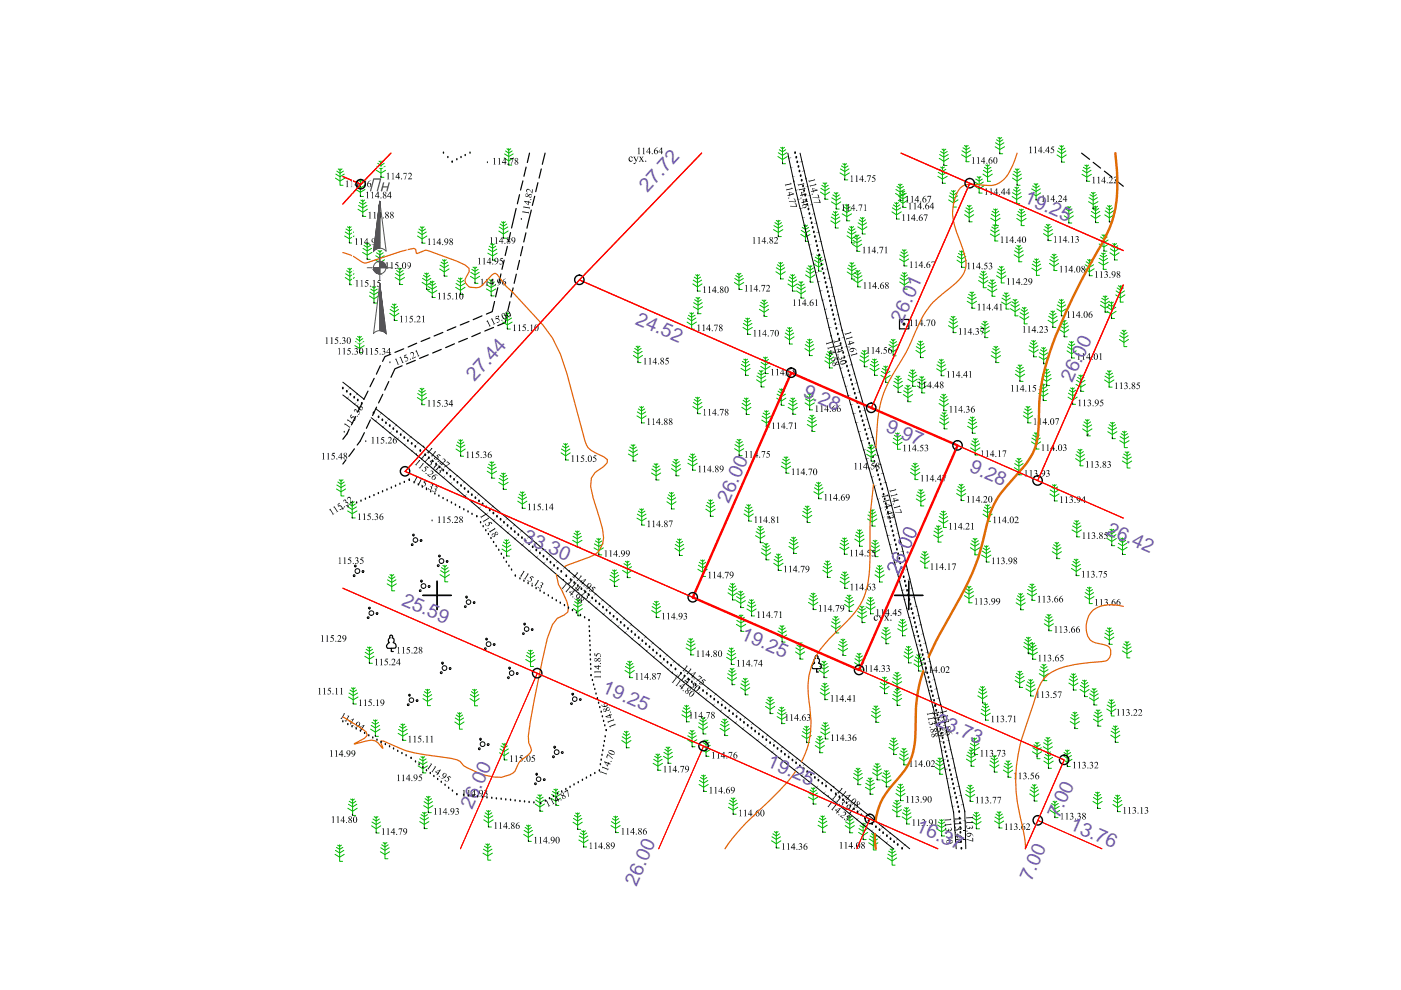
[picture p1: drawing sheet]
<svg xmlns="http://www.w3.org/2000/svg" width="297mm" height="210mm" viewBox="0 0 297 210" stroke-linecap="round" stroke-linejoin="round" font-family="sans-serif">
<defs><g id="words">
<g font-size="4.1" fill="#735cb8">
<text x="137.3" y="40.9" transform="rotate(-48 137.3 40.9)">27.72</text>
<text x="217" y="42.9" transform="rotate(24 217 42.9)">19.25</text>
<text x="134.5" y="68.6" transform="rotate(23 134.5 68.6)">24.52</text>
<text x="191.3" y="68.7" transform="rotate(-65 191.3 68.7)">26.01</text>
<text x="100.6" y="81.1" transform="rotate(-48 100.6 81.1)">27.44</text>
<text x="170.1" y="84" transform="rotate(24 170.1 84)">9.28</text>
<text x="227.3" y="81.3" transform="rotate(-65 227.3 81.3)">26.00</text>
<text x="187.6" y="91.4" transform="rotate(23 187.6 91.4)">9.97</text>
<text x="205.3" y="99.9" transform="rotate(24 205.3 99.9)">9.28</text>
<text x="154.6" y="106.8" transform="rotate(-66 154.6 106.8)">26.00</text>
<text x="234.4" y="113.2" transform="rotate(24 234.4 113.2)">26.42</text>
<text x="110.7" y="114.8" transform="rotate(23 110.7 114.8)">33.30</text>
<text x="85" y="128.2" transform="rotate(23 85 128.2)">25.59</text>
<text x="156.8" y="135.4" transform="rotate(24 156.8 135.4)">19.25</text>
<text x="127.5" y="146.7" transform="rotate(24 127.5 146.7)">19.25</text>
<text x="198.2" y="153.7" transform="rotate(23 198.2 153.7)">23.73</text>
<text x="162.5" y="162.5" transform="rotate(24 162.5 162.5)">19.25</text>
<text x="100.1" y="171.7" transform="rotate(-66 100.1 171.7)">26.00</text>
<text x="224.5" y="173.7" transform="rotate(-66 224.5 173.7)">7.00</text>
<text x="194" y="176.2" transform="rotate(24 194 176.2)">16.37</text>
<text x="226.6" y="175.8" transform="rotate(23 226.6 175.8)">13.76</text>
<text x="134.9" y="188.1" transform="rotate(-66 134.9 188.1)">26.00</text>
<text x="218.7" y="186.9" transform="rotate(-66 218.7 186.9)">7.00</text>
</g>
</g></defs>
<g fill="none" stroke="#000" stroke-width=".3">
<path d="M94 32.5h.1M95 33.4h.1M95.9 34.4h.1M96.9 33.9h.1M97.7 33.4h.1M98.6 33h.1M99.7 32.5h.1M72.7 107.9h.1M73.8 107.4h.1M74.7 107.1h.1M75.6 106.6h.1M76.5 106.3h.1"/>
<path d="M77.5 105.8h.1M78.4 105.5h.1M79.3 105.1h.1M80.2 104.6h.1M81.1 104.3h.1M82 103.9h.1M83 103.5h.1M83.9 103.1h.1M84.8 102.7h.1M85.7 102.3h.1M86.8 101.8h.1"/>
</g>
<g fill="none" stroke="#000" stroke-width=".25">
<path d="M110.9 38.4l-.5 1.9M111.5 35.4l-.4 2M112.3 32.5l-.5 2M114 38.7l-.4 1.9M114.8 35.8l-.5 2M115.6 32.5l-.6 2.3M229.3 32.5l1.7 1.3M231.8 34.4l1.5 1.2M234.1 36.3l1.6 1.2M236.5 38.1l1.7 1.4M106.2 58.1l-.5 1.9M106.9 55.2l-.5 1.9"/>
<path d="M107.6 52.2l-.5 2M108.2 49.3l-.4 2M109.4 44.2l-.9 4.1M109.5 58.1l-.5 2M110.2 55.2l-.5 2M110.2 41.3l-.5 1.9M110.8 52.3l-.4 1.9M111.5 49.4l-.5 1.9M112.6 44.5l-.9 3.9M113.4 41.6l-.5 2M80.6 77.5l-.8 1.8M82.8 75.1l-1.2 .5-.5 1"/>
<path d="M85.3 77.6l-1.6 .6-.8 1.8M85.6 74l-1.9 .7M88.1 76.4l-1.9 .8M88.3 72.8l-1.8 .8M90.8 75.2l-1.9 .8M91.1 71.6l-1.8 .8M93.6 74.1l-1.9 .7M93.9 70.5l-1.9 .7M96.4 72.9l-1.9 .8M96.6 69.3l-1.8 .8M99.1 71.8l-1.9 .7M99.4 68.2l-1.8 .7"/>
<path d="M101.9 70.6l-1.9 .8M102.2 67l-1.9 .8M104.6 69.4l-1.8 .8M104.9 63.9l-.5 2.2-1.3 .5M105.5 61l-.4 1.9M107.4 66.9l-.3 1.5-1.6 .6M108.1 64l-.4 1.9M108.8 61l-.5 2M73.3 97.5l-.6 .9M74 91l-.4 1-.9 1.1M75.1 95.2l-1.1 1.6M75.4 88.3l-.9 1.8"/>
<path d="M76.7 85.6l-.9 1.8M77.3 91.7l-.9 1.8-.7 .9M78 82.9l-.9 1.8M78.5 89l-.8 1.8M79.3 80.2l-.9 1.8M79.8 86.3l-.8 1.8M81.2 83.6l-.9 1.8M82.4 80.9l-.8 1.8"/>
</g>
<g fill="none" stroke="#00b800" stroke-width=".21">
<path d="M71.1 37.8l1 .6 1-.6M71.2 36.9l.9 .6 .9-.6M71.4 36.3l.7 .4 .7-.4M71.7 35.8l.4 .3 .4-.3M72.1 35.8v3.5h.6M75.5 39.3l.9 .6 .9-.6M75.7 38.7l.7 .4 .7-.4M76 38.2l.4 .3 .4-.3M76.4 38.2v3.5h.6M79.8 36.1l1 .6 .9-.6M79.9 35.3l.9 .5 .9-.5M80.1 34.6l.7 .5 .6-.5"/>
<path d="M80.3 34.2l.5 .3 .4-.3M80.8 34.1v3.5h.6M106.9 33.5l1 .6 1-.6M107 32.6l.9 .6 .9-.6M107.2 32l.7 .5 .7-.5M107.5 31.5l.4 .3 .4-.3M107.9 31.5v3.5h.6M164.9 33.2l1 .6 1-.6M165 32.4l.9 .5 .9-.5M165.2 31.8l.7 .4 .7-.4M165.5 31.2l.4 .3 .4-.3M165.9 31.2v3.5h.6"/>
<path d="M174 39.9l.9 .6 .9-.6M174.2 39.3l.7 .4 .7-.4M174.5 38.8l.4 .3 .4-.3M174.9 38.7v3.5h.7M178.1 36.7l1 .6 1-.6M178.2 35.8l.9 .6 .9-.6M178.4 35.2l.7 .4 .7-.4M178.7 34.7l.4 .3 .4-.3M179.1 34.6v3.5h.6M190.2 39.5l.6 .5 .8-.5M190.5 39.1l.3 .2 .5-.2M190.8 39v3.5h.7"/>
<path d="M198.8 37.4l1 .6 1-.6M198.9 36.5l.9 .6 .9-.6M199.1 35.9l.7 .4 .7-.4M199.1 33.6l1 .6 1-.6M199.2 32.8l.9 .5 .9-.5M199.4 35.4l.4 .3 .4-.3M199.4 32.1l.7 .5 .7-.5M199.7 31.6l.4 .3 .4-.3M199.8 35.3v3.6h.6M200.1 31.6v3.5h.7M203.9 32.8l1 .6 1-.6M204 32l.9 .5 .8-.5"/>
<path d="M204.2 31.3l.7 .5 .7-.5M204.5 30.9l.4 .2 .4-.2M204.9 30.8v3.5h.6M206.6 39.4l1 .6 1-.6M206.7 38.6l.9 .6 .9-.6M206.9 38l.7 .4 .7-.4M207.2 37.5l.4 .3 .4-.3M207.6 37.4v3.5h.6M208.4 36.9l1 .6 1-.6M208.5 36.1l.9 .6 .9-.6M208.7 35.5l.7 .4 .7-.4M209 35l.4 .3 .4-.3"/>
<path d="M209.4 34.9v3.5h.6M211 31.1l1 .6 1-.6M211.1 30.3l.9 .5 .9-.5M211.3 29.6l.7 .5 .6-.5M211.6 29.2l.4 .2 .4-.2M212 29.1v3.5h.6M214.7 37.8l.9 .6 1-.6M214.8 36.9l.8 .6 .9-.6M215 36.3l.6 .4 .7-.4M215.2 39.7l.4 .3 .4-.3M215.3 35.8l.3 .3 .5-.3M215.6 39.7v3.5h.6"/>
<path d="M215.6 35.8v3.5h.7M218.9 39.4l.8 .5 .6-.5M219.2 38.9l.5 .3 .3-.3M219.7 38.9v3.5h.6M224.1 32.9l1 .6 1-.6M224.2 32l.9 .6 .9-.6M224.4 31.4l.7 .4 .7-.4M224.7 30.9l.4 .3 .4-.3M225.1 30.9v3.5h.6M229.4 37l1 .5 1-.5M229.5 36.1l.9 .6 .9-.6M229.7 35.5l.7 .4 .7-.4"/>
<path d="M230 35l.4 .3 .4-.3M230.4 35v3.4h.7M73.1 50l1 .6 1-.6M73.2 49.2l.9 .5 .9-.5M73.2 58.8l1 .7 .9-.7M73.3 58l.9 .6 .9-.6M73.4 48.6l.7 .4 .7-.4M73.5 57.4l.7 .4 .6-.4M73.7 48.1l.4 .2 .4-.2M73.7 56.9l.5 .3 .3-.3M74.1 48v3.5h.6M74.2 56.9v3.5h.6"/>
<path d="M75.4 40.2l1 .6 1-.6M75.9 44.4l1 .6 1-.6M76 43.6l.9 .5 .9-.5M76.2 42.9l.7 .4 .7-.4M76.5 42.4l.4 .3 .4-.3M76.9 53.5l1 .6 1-.6M76.9 42.4v3.5h.7M77 52.7l.9 .5 .9-.5M77.2 52l.7 .5 .7-.5M77.5 51.6l.4 .2 .4-.2M77.9 51.5v3.5h.6M79.5 55.1l1.1 .6 .9-.6"/>
<path d="M79.7 54.2l.9 .6 .8-.6M79.8 53.6l.8 .5 .6-.5M80.1 53.1l.5 .3 .3-.3M80.6 53.1v3.5h.6M83.8 58.8l1 .6 1-.6M83.9 58l.9 .5 .8-.5M84.1 57.4l.7 .4 .7-.4M84.4 56.9l.4 .3 .4-.3M84.8 56.9v3.4h.6M88.5 50l1 .7 1-.7M88.6 49.2l.9 .5 .9-.5M88.8 48.6l.7 .4 .7-.4"/>
<path d="M89.1 48.1l.4 .3 .4-.3M89.5 48v3.6h.6M89.5 59.9l1 .6 .9-.6M89.6 59l.9 .6 .9-.6M89.8 58.4l.7 .4 .6-.4M90 57.9l.5 .3 .3-.3M90.5 57.9v3.5h.6M91.2 59.6l.5 .3 .3-.3M91.7 59.6v3.5h.6M93.2 57l1 .7 1-.7M93.3 56.2l.9 .6 .9-.6M93.5 55.6l.7 .4 .7-.4"/>
<path d="M93.8 55.1l.4 .3 .4-.3M94.2 55v3.5h.6M96.9 59.5l.7 .4 .7-.4M97.2 59l.4 .3 .4-.3M97.6 58.9v3.5h.7M99.7 58.6l1 .6 1-.6M99.8 57.7l.9 .6 .9-.6M100 57.1l.7 .4 .7-.4M100.3 56.6l.4 .3 .4-.3M100.7 56.6v3.5h.6M103.4 53.7l1 .6 1-.6M103.4 59.8l.7 .4 .7-.4"/>
<path d="M103.5 52.8l.9 .6 .9-.6M103.7 52.2l.7 .4 .7-.4M103.7 59.3l.4 .3 .4-.3M104 51.7l.4 .3 .4-.3M104.1 59.2v3.5h.7M104.4 51.6v3.6h.7M105.7 49l1 .6 1-.6M105.8 48.1l.9 .6 1-.6M106 47.5l.7 .5 .7-.5M106.3 47l.4 .3 .4-.3M106.7 47v3.5h.7M147 59.4l.9 .5 .9-.5"/>
<path d="M147.2 58.8l.7 .4 .6-.4M147.5 58.3l.4 .2 .4-.2M147.9 58.2v3.5h.6M155.7 59.9l1 .6 1-.6M155.8 59.1l.9 .5 .9-.5M156 58.4l.7 .5 .7-.5M156.3 58l.4 .3 .4-.3M156.7 57.9v3.5h.7M164 48.7l1 .6 1-.6M164.1 47.8l.9 .6 .9-.6M164.3 47.2l.7 .5 .7-.5M164.5 57.6l1 .7 1-.7"/>
<path d="M164.6 56.8l.9 .5 .9-.5M164.6 46.7l.4 .3 .4-.3M164.8 56.1l.7 .5 .7-.5M165 46.7v3.5h.7M165.1 55.7l.4 .3 .4-.3M165.5 55.6v3.5h.6M167.1 59.4l.9 .5 .9-.5M167.3 58.7l.7 .5 .7-.5M167.6 58.3l.4 .2 .4-.2M168 58.2v3.5h.7M169.4 59.7l.4 .3 .4-.3M169.8 49.7l1 .6 .9-.6"/>
<path d="M169.8 59.7v3.5h.7M169.9 48.9l.9 .5 .9-.5M170.1 48.2l.7 .4 .7-.4M170.4 47.8l.4 .2 .4-.2M170.8 58.3l1 .6 1-.6M170.8 47.7v3.5h.6M170.9 57.4l.9 .6 .9-.6M171.1 56.8l.7 .5 .7-.5M171.4 56.3l.4 .3 .4-.3M171.8 56.3v3.5h.6M172.6 56l1 .6 .9-.6M172.7 55.2l.9 .5 .9-.5"/>
<path d="M172.8 54.5l.8 .4 .6-.4M173.1 54.1l.5 .3 .3-.3M173.6 54v3.5h.6M173.9 40.7l1 .7 1-.7M176.1 46.8l1 .7 1-.7M176.2 46l.9 .6 .9-.6M176.3 42.8l1 .6 1-.6M176.4 42l.9 .5 .9-.5M176.4 45.4l.7 .4 .7-.4M176.6 41.3l.7 .5 .7-.5M176.7 44.9l.4 .3 .4-.3M176.9 40.9l.4 .2 .4-.2"/>
<path d="M177.1 44.8v3.5h.7M177.3 40.8v3.5h.6M178.6 45.3l.9 .6 1.1-.6M178.6 44.5l.9 .5 1-.5M178.9 43.9l.6 .4 .8-.4M179.2 43.4l.3 .2 .5-.2M179.5 43.3v3.5h.7M179.6 50l1 .6 1-.6M179.6 57.7l1 .6 1-.6M179.7 49.1l.9 .6 .9-.6M179.7 56.9l.9 .5 .9-.5M179.9 48.5l.7 .5 .7-.5"/>
<path d="M179.9 56.2l.7 .4 .7-.4M180.2 48l.4 .3 .4-.3M180.2 55.7l.4 .3 .4-.3M180.6 48v3.5h.6M180.6 55.7v3.5h.6M180.7 51.8l1 .6 1-.6M180.8 50.9l.9 .6 .9-.6M180.9 59.3l1 .6 .9-.6M181 58.5l.9 .5 .9-.5M181 50.3l.7 .5 .7-.5M181.2 57.8l.7 .5 .6-.5M181.3 49.8l.4 .3 .4-.3"/>
<path d="M181.5 57.4l.4 .3 .4-.3M181.7 49.8v3.5h.6M181.9 48.1l.9 .6 1-.6M181.9 57.3v3.5h.6M181.9 47.2l.9 .6 .9-.6M182.2 46.6l.6 .5 .7-.5M182.4 46.1l.4 .3 .4-.3M182.8 46.1v3.5h.7M189.1 44.9l1 .7 1-.7M189.2 44.1l.9 .5 .9-.5M189.4 43.4l.7 .5 .7-.5M189.7 43l.4 .3 .4-.3"/>
<path d="M189.9 41l.9 .6 1.1-.6M189.9 40.2l.9 .5 .9-.5M190.1 42.9v3.5h.6M190.5 42.5l.9 .6 1-.6M190.5 41.6l.9 .6 1-.6M190.7 54.9l1 .6 1-.6M190.8 59.8l.9 .6 1-.6M190.8 41l.6 .4 .8-.4M190.8 54.1l.9 .5 .9-.5M190.8 58.9l.9 .6 .9-.6M191 53.4l.7 .5 .7-.5M191.1 58.3l.6 .5 .7-.5"/>
<path d="M191.1 40.5l.3 .3 .5-.3M191.3 53l.4 .3 .4-.3M191.3 57.8l.4 .3 .5-.3M191.4 40.5v3.5h.7M191.7 52.9v3.5h.6M191.7 57.8v3.5h.7M201.1 42.4l1 .6 1-.6M201.3 41.5l.8 .6 .9-.6M201.4 40.9l.7 .5 .7-.5M201.7 40.4l.4 .3 .4-.3M202.1 40.4v3.5h.7M202.9 55.2l1 .6 1-.6"/>
<path d="M203 54.4l.9 .5 .9-.5M203.2 53.7l.7 .4 .7-.4M203.5 53.2l.4 .3 .4-.3M203.9 53.2v3.5h.6M204.5 45.5l1 .6 1-.6M204.6 44.7l.9 .6 .9-.6M204.8 44.1l.7 .4 .7-.4M205.1 43.6l.4 .3 .4-.3M205.5 43.5v3.5h.6M207.5 59.5l1 .6 1-.6M207.6 58.7l.9 .5 .9-.5M207.8 58l.7 .5 .7-.5"/>
<path d="M208.1 57.6l.4 .2 .4-.2M208.5 57.5v3.5h.6M209.7 59.9l.7 .4 .7-.4M210 49.6l.9 .6 1-.6M210 59.4l.4 .2 .4-.2M210.1 48.8l.8 .5 .9-.5M210.1 46.3l1 .6 .9-.6M210.2 45.4l.9 .6 .9-.6M210.3 48.1l.6 .5 .7-.5M210.4 44.8l.7 .5 .7-.5M210.4 59.3v3.5h.6M210.5 47.7l.4 .2 .4-.2"/>
<path d="M210.7 44.3l.4 .3 .4-.3M210.9 47.6v3.5h.7M211.1 44.3v3.5h.6M211.3 58.5l1 .6 1-.6M211.4 57.7l.9 .5 .9-.5M211.6 57l.7 .4 .7-.4M211.9 56.5l.4 .3 .4-.3M212.3 56.5v3.5h.6M214.6 41.7l1 .6 1-.6M214.7 40.9l.9 .5 .9-.5M214.9 40.2l.7 .4 .7-.4M215 54l1 .7 1-.7"/>
<path d="M215.1 53.2l.9 .5 .9-.5M215.3 52.5l.7 .5 .7-.5M215.6 46.3l.9 .6 1.1-.6M215.6 52.1l.4 .3 .4-.3M215.6 45.5l.9 .5 1-.5M215.9 44.8l.6 .5 .8-.5M216 52v3.5h.7M216.2 44.4l.3 .3 .5-.3M216.5 44.3v3.5h.7M218.7 40.9l1 .6 .9-.6M218.7 40l1 .6 .9-.6M218.8 56.9l1 .6 1-.6"/>
<path d="M218.9 56l.9 .6 .8-.6M219.1 55.4l.7 .4 .7-.4M219.4 54.9l.4 .3 .4-.3M219.8 54.9v3.5h.6M221.2 49.5l1 .6 1-.6M221.3 48.7l.9 .5 .9-.5M221.5 48l.7 .5 .7-.5M221.8 47.6l.4 .3 .4-.3M222.2 47.5v3.5h.7M222.5 55.8l1 .7 1-.7M222.6 55l.9 .6 .9-.6M222.8 54.4l.7 .4 .7-.4"/>
<path d="M223.1 53.9l.4 .3 .4-.3M223.5 53.8v3.6h.6M225.6 45.8l1 .6 1-.6M225.7 44.9l.9 .6 .9-.6M225.9 44.3l.7 .4 .7-.4M226.2 43.8l.4 .3 .4-.3M226.6 43.8v3.5h.6M230 57l1 .6 1-.6M230.1 56.1l.9 .6 .9-.6M230.3 55.5l.7 .5 .7-.5M230.6 55l.4 .3 .4-.3M230.8 42.8l1 .5 1-.5"/>
<path d="M230.9 41.9l.9 .6 .9-.6M231 55v3.5h.6M231.1 41.3l.7 .4 .7-.4M231.3 45.7l1 .6 1-.6M231.4 40.8l.4 .3 .4-.3M231.4 44.8l.9 .6 .9-.6M231.6 44.2l.7 .5 .7-.5M231.8 40.8v3.4h.6M231.9 43.7l.4 .3 .4-.3M232.3 43.7v3.5h.6M233 55.6l.9 .6 1.1-.6M233 51.7l1.1 .7 .9-.7"/>
<path d="M233 54.8l.9 .5 .9-.5M233.1 50.9l1 .5 .9-.5M233.3 54.1l.6 .5 .8-.5M233.3 50.2l.8 .5 .6-.5M233.6 53.7l.3 .2 .5-.2M233.6 49.8l.5 .3 .3-.3M233.9 53.6v3.5h.7M234.1 49.7v3.6h.6M234.2 45.6l1 .6 1-.6M234.3 44.7l.9 .6 .9-.6M234.5 44.1l.7 .4 .7-.4M234.8 43.6l.4 .3 .4-.3"/>
<path d="M235.2 43.6v3.5h.6M235.3 53.6l1 .6 1-.6M235.4 52.7l.9 .6 .9-.6M235.6 52.1l.7 .5 .7-.5M235.9 51.6l.4 .3 .4-.3M236.3 51.6v3.5h.6M75.2 73.3l1 .6 1-.6M75.4 72.4l.8 .6 .9-.6M75.5 71.8l.7 .5 .7-.5M75.8 71.3l.4 .3 .4-.3M76.2 71.3v3.5h.7M78.3 62.7l1 .7 1-.7"/>
<path d="M78.4 61.9l.9 .6 .9-.6M78.6 61.3l.7 .4 .7-.4M78.9 60.8l.4 .3 .4-.3M79.3 60.7v3.6h.6M82.6 66.4l1 .7 1-.7M82.7 65.6l.9 .6 .9-.6M82.9 65l.7 .4 .7-.4M83.2 64.5l.4 .3 .4-.3M83.6 64.4v3.5h.6M90.7 61.6l1 .6 .9-.6M90.8 60.7l.9 .6 .8-.6M91 60.1l.7 .4 .6-.4"/>
<path d="M96.6 60.9l1 .7 1-.7M96.7 60.1l.9 .6 .9-.6M103.1 61.3l1 .5 1-.5M103.2 60.4l.9 .6 .9-.6M106.6 68.3l1 .6 1-.6M106.7 67.4l.9 .6 .9-.6M106.9 66.8l.7 .4 .7-.4M107.2 66.3l.4 .3 .4-.3M107.6 66.3v3.5h.6M134.3 75.4l1 .6 .9-.6M134.4 74.5l.9 .6 .8-.6M134.6 73.9l.7 .4 .6-.4"/>
<path d="M134.9 73.4l.4 .3 .4-.3M135.3 73.4v3.5h.6M145.7 68.3l.9 .6 1.1-.6M145.8 67.4l.8 .6 .9-.6M146 66.8l.6 .5 .8-.5M146.3 66.3l.3 .3 .5-.3M146.6 66.3v3.5h.7M146.9 60.2l1 .6 .9-.6M147 65l1 .6 1-.6M147.1 64.2l.9 .5 .9-.5M147.3 63.5l.7 .5 .7-.5M147.6 63.1l.4 .3 .4-.3"/>
<path d="M148 63v3.5h.6M157.1 78.1l1 .6 .9-.6M157.2 77.3l.9 .5 .9-.5M157.4 76.6l.7 .4 .7-.4M157.5 69.4l1 .6 1-.6M157.6 68.6l.9 .5 .9-.5M157.7 76.2l.4 .2 .4-.2M157.8 67.9l.7 .5 .7-.5M158.1 76.1v3.5h.6M158.1 67.5l.4 .2 .4-.2M158.5 67.4v3.5h.7M160.5 79.7l.9 .6 .9-.6"/>
<path d="M160.7 79.1l.7 .4 .7-.4M161 65.6l1 .6 1-.6M161 78.6l.4 .3 .4-.3M161.1 64.7l.9 .6 .9-.6M161.3 64.1l.7 .5 .7-.5M161.3 77.7l1 .6 1-.6M161.4 78.5v3.5h.7M161.4 76.8l.9 .6 .9-.6M161.6 63.6l.4 .3 .4-.3M161.6 76.2l.7 .5 .6-.5M161.9 75.7l.4 .3 .4-.3M162 63.6v3.5h.6"/>
<path d="M162.3 75.7v3.5h.6M166.4 71.4l1 .7 1-.7M166.5 70.6l.9 .6 .9-.6M166.7 70l.7 .4 .7-.4M167 69.5l.4 .3 .4-.3M167 60.2l1 .6 1-.6M167.4 69.4v3.5h.6M168.9 61.7l.9 .6 1-.6M169 60.9l.8 .5 .9-.5M169.2 60.2l.6 .5 .7-.5M170.6 73.9l1 .6 1-.6M170.7 73.1l.9 .5 .9-.5"/>
<path d="M170.9 72.4l.7 .5 .7-.5M171.2 72l.4 .2 .4-.2M171.6 71.9v3.5h.7M174.9 76.5l1 .6 1-.6M175 75.7l.9 .5 .9-.5M175.2 75.1l.7 .4 .7-.4M175.5 74.5l.4 .3 .4-.3M175.9 74.5v3.5h.6M182.3 76.3l1 .6 .9-.6M182.4 75.4l.9 .6 .9-.6M182.6 74.8l.7 .4 .6-.4M182.8 74.3l.5 .3 .3-.3"/>
<path d="M183.3 74.3v3.5h.6M184.4 78.1l1 .6 1-.6M184.5 77.3l.9 .5 .9-.5M184.7 76.6l.7 .4 .7-.4M185 76.2l.4 .2 .4-.2M185.4 76.1v3.5h.7M186.8 79.6l1 .6 1-.6M186.9 78.7l.9 .6 .9-.6M187.1 78.1l.7 .5 .7-.5M187.4 77.6l.4 .3 .4-.3M187.8 77.6v3.5h.6M188.4 73.9l1 .6 1-.6"/>
<path d="M188.5 73.1l.9 .5 .8-.5M188.7 72.4l.7 .5 .7-.5M189 72l.4 .3 .4-.3M189.4 71.9v3.5h.6M190 79.8l.4 .3 .4-.3M190.4 79.7v3.5h.7M192.6 79.5l.9 .6 .9-.6M192.8 78.9l.7 .5 .7-.5M193.1 78.4l.4 .3 .4-.3M193.5 78.4v3.5h.6M194.2 74.3l1 .6 1-.6M194.3 73.5l.9 .5 .8-.5"/>
<path d="M194.5 72.9l.7 .4 .7-.4M194.8 72.3l.4 .3 .4-.3M195 79.9l.5 .2 .3-.2M195.2 72.3v3.5h.6M195.5 79.8v3.5h.6M198.6 78.2l1 .6 1-.6M198.7 77.3l.9 .6 .8-.6M198.9 76.7l.7 .4 .6-.4M199.2 76.2l.4 .3 .4-.3M199.6 76.2v3.5h.6M201.1 69l1 .6 1-.6M201.2 68.2l.9 .5 .9-.5"/>
<path d="M201.4 67.6l.7 .4 .7-.4M201.7 67.1l.4 .3 .4-.3M202.1 67.1v3.4h.6M205.1 63.9l1 .6 1-.6M205.1 63l1 .6 .9-.6M205.4 62.4l.7 .4 .7-.4M205.7 61.9l.4 .3 .4-.3M206.1 61.9v3.5h.6M207.9 70.1l.9 .6 1-.6M207.9 69.3l.9 .5 .9-.5M208.2 68.6l.6 .4 .7-.4M208.4 68.2l.4 .2 .5-.2"/>
<path d="M208.8 68.1v3.5h.7M209.4 61.3l1 .6 1-.6M209.5 60.5l.9 .5 .8-.5M210.1 75.4l1.1 .6 .9-.6M210.3 74.5l.9 .6 .8-.6M210.5 73.9l.7 .4 .6-.4M210.7 73.4l.5 .3 .3-.3M211.2 73.4v3.5h.6M212.3 64.1l1 .5 1-.5M212.4 63.2l.9 .6 .9-.6M212.6 62.6l.7 .4 .7-.4M212.9 62.1l.4 .3 .4-.3"/>
<path d="M213.3 62.1v3.4h.7M214.2 65.4l1 .7 1-.7M214.3 64.6l.9 .6 .9-.6M214.5 64l.7 .4 .7-.4M214.8 63.5l.4 .3 .4-.3M215.2 63.5v3.5h.7M215.3 79.3l.9 .7 1.1-.7M215.3 78.5l.9 .6 1-.6M215.6 77.9l.6 .4 .8-.4M215.9 77.4l.3 .3 .5-.3M216.2 67.1l1 .7 .9-.7M216.2 77.3v3.6h.7"/>
<path d="M216.3 66.3l.9 .5 .9-.5M216.5 65.7l.7 .4 .6-.4M216.7 65.2l.5 .3 .4-.3M217.2 65.2v3.5h.6M218.1 74.2l1.1 .6 .9-.6M218.2 73.3l1 .6 .8-.6M218.4 72.7l.8 .5 .6-.5M218.7 72.2l.5 .3 .3-.3M219.2 72.2v3.4h.6M220.3 75.6l1 .6 1-.6M220.4 74.8l.9 .6 .9-.6M220.6 74.2l.7 .4 .7-.4"/>
<path d="M220.9 73.7l.4 .3 .4-.3M221 79.4l.9 .6 .9-.6M221.2 78.8l.7 .4 .7-.4M221.3 73.7v3.4h.6M221.5 78.3l.4 .3 .4-.3M221.9 78.2v3.5h.6M222.2 67.9l1 .6 1-.6M222.3 67.1l.9 .5 .9-.5M222.5 66.5l.7 .4 .7-.4M222.8 66l.4 .3 .4-.3M223.2 65.9v3.5h.7M224.1 65.5l.9 .6 1-.6"/>
<path d="M224.2 64.6l.8 .6 .9-.6M224.4 64l.6 .4 .7-.4M224.6 63.5l.4 .3 .4-.3M224.6 69.9l1 .6 1-.6M224.7 69.1l.9 .5 .9-.5M224.9 68.5l.7 .4 .7-.4M225 63.5v3.5h.7M225.2 67.9l.4 .3 .4-.3M225.6 67.9v3.5h.7M226.2 74.4l1 .6 1-.6M226.3 73.5l.9 .6 .9-.6M226.5 72.9l.7 .5 .7-.5"/>
<path d="M226.8 72.4l.4 .3 .4-.3M227.2 72.4v3.5h.6M228.7 79.5l.5 .3 .3-.3M229.2 79.5v3.5h.6M233.3 64.7l1 .6 1-.6M233.4 63.9l.9 .5 .9-.5M233.6 63.2l.7 .5 .7-.5M233.9 62.8l.4 .2 .4-.2M234.3 79.8l.9 .5 .9-.5M234.3 62.7v3.5h.7M234.5 79.1l.7 .4 .7-.4M234.7 66l1 .6 .9-.6"/>
<path d="M234.8 65.2l.9 .5 .9-.5M234.8 78.6l.4 .3 .4-.3M235 64.5l.7 .5 .6-.5M235.2 78.6v3.5h.6M235.2 64.1l.5 .2 .4-.2M235.7 64v3.5h.6M236.6 62.5l.9 .7 1-.7M236.6 61.7l.9 .6 .9-.6M236.9 61l.6 .5 .7-.5M237.1 60.6l.4 .3 .4-.3M237.3 72l1 .6 1-.6M237.4 71.2l.9 .5 .9-.5"/>
<path d="M237.5 60.5v3.6h.7M237.6 70.5l.7 .5 .7-.5M237.9 70l.4 .3 .4-.3M238.3 70v3.5h.6M88.5 84.3l1 .6 1-.6M88.6 83.4l.9 .6 .8-.6M88.8 82.8l.7 .5 .7-.5M89.1 82.3l.4 .3 .4-.3M89.5 82.3v3.5h.6M96.7 95.2l1 .6 .9-.6M96.8 94.4l.9 .5 .9-.5M97 93.7l.7 .5 .6-.5"/>
<path d="M97.3 93.3l.4 .3 .4-.3M97.7 93.2v3.5h.6M103.3 99.9l1 .6 1-.6M103.4 99.1l.9 .5 .9-.5M103.6 98.4l.7 .4 .7-.4M103.9 98l.4 .2 .4-.2M104.3 97.9v3.5h.6M119 96l.9 .6 1-.6M119 95.2l.9 .6 .9-.6M119.3 94.6l.6 .4 .7-.4M119.5 94.1l.4 .3 .4-.3M119.9 94v3.5h.7"/>
<path d="M133.2 96.3l1 .6 1-.6M133.3 95.4l.9 .6 .9-.6M133.5 94.8l.7 .4 .7-.4M133.8 94.3l.4 .3 .4-.3M134.2 94.2v3.5h.7M135 88.2l1 .6 1-.6M135.1 87.3l.9 .6 .9-.6M135.3 86.7l.7 .4 .7-.4M135.6 86.2l.4 .3 .4-.3M136 86.2v3.5h.7M138.2 99.4l.9 .6 .9-.6M138.4 98.8l.7 .4 .7-.4"/>
<path d="M138.7 98.3l.4 .3 .4-.3M139.1 98.3v3.5h.6M142.4 99.4l.9 .6 1-.6M142.5 98.5l.8 .6 .9-.6M142.7 97.9l.6 .4 .7-.4M142.9 97.4l.4 .3 .4-.3M143.3 97.4v3.5h.7M145.8 98.2l1.1 .6 .9-.6M145.9 97.4l1 .5 .8-.5M146.1 96.7l.8 .5 .6-.5M146.4 96.3l.5 .3 .3-.3M146.9 96.2v3.5h.6"/>
<path d="M146.9 86.2l1 .6 1-.6M147 85.3l.9 .6 .9-.6M147.2 84.7l.7 .5 .7-.5M147.5 84.2l.4 .3 .4-.3M147.9 84.2v3.5h.6M155.7 95.1l1 .6 1-.6M155.8 94.3l.9 .5 .9-.5M156 93.6l.7 .5 .7-.5M156.3 93.2l.4 .2 .4-.2M156.7 93.1v3.5h.7M157.3 86.4l.9 .6 1-.6M157.4 85.5l.8 .6 .9-.6"/>
<path d="M157.6 84.9l.6 .4 .7-.4M157.8 84.4l.4 .3 .4-.3M158.2 84.4v3.5h.7M160.4 80.5l1 .7 1-.7M161.5 89.1l1 .6 1-.6M161.6 88.2l.9 .6 .9-.6M161.8 87.6l.7 .4 .7-.4M162.1 87.1l.4 .3 .4-.3M162.5 87v3.6h.7M164.7 84.4l1 .6 .9-.6M164.8 83.6l.9 .5 .8-.5M165 82.9l.7 .5 .6-.5"/>
<path d="M165.3 82.5l.4 .3 .4-.3M165.7 98.8l1 .6 .9-.6M165.7 82.4v3.5h.6M165.8 98l.9 .6 .9-.6M165.9 97.4l.8 .4 .6-.4M166.2 96.9l.5 .3 .3-.3M166.7 96.8v3.5h.6M167.1 86.4l1 .6 1-.6M167.2 85.5l.9 .6 .9-.6M167.4 84.9l.7 .4 .7-.4M167.7 84.4l.4 .3 .4-.3M168.1 84.4v3.4h.6"/>
<path d="M170.7 85.4l1 .6 1-.6M170.8 84.6l.9 .5 .9-.5M171 83.9l.7 .5 .7-.5M171.2 90l1 .6 .9-.6M171.2 89.2l1 .5 .9-.5M171.3 83.5l.4 .2 .4-.2M171.5 88.5l.7 .4 .6-.4M171.7 83.4v3.5h.6M171.7 88.1l.5 .2 .4-.2M172.2 88v3.5h.6M183.7 96.3l1 .6 1-.6M183.8 95.5l.9 .5 .9-.5"/>
<path d="M184 94.8l.7 .5 .7-.5M184.3 94.4l.4 .2 .4-.2M184.7 94.3v3.5h.6M189.3 93.8l1 .6 1-.6M189.4 92.9l.9 .6 .9-.6M189.4 81.7l1 .6 1-.6M189.5 80.9l.9 .5 .9-.5M189.6 92.3l.7 .5 .7-.5M189.7 80.2l.7 .5 .7-.5M189.9 91.8l.4 .3 .4-.3M190.3 91.8v3.5h.6M191.5 83.7l1 .6 1-.6"/>
<path d="M191.6 82.8l.9 .6 .9-.6M191.8 82.2l.7 .4 .7-.4M192.1 81.7l.4 .3 .4-.3M192.5 81.7v3.5h.7M192.5 80.4l1 .6 1-.6M193.1 99.4l.9 .5 .9-.5M193.3 98.7l.7 .4 .7-.4M193.6 98.3l.4 .2 .4-.2M194 98.2v3.5h.6M194.5 81.8l1 .6 .9-.6M194.6 81l.9 .5 .8-.5M194.8 80.3l.7 .5 .6-.5"/>
<path d="M199.1 85.6l1 .6 1-.6M199.2 89.5l1 .6 1-.6M199.2 84.7l.9 .6 .9-.6M199.3 88.6l.9 .6 .9-.6M199.4 84.1l.7 .4 .7-.4M199.5 88l.7 .4 .7-.4M199.7 83.6l.4 .3 .4-.3M199.8 87.5l.4 .3 .4-.3M200.1 83.6v3.5h.6M200.2 87.5v3.4h.6M205.1 90.4l1.1 .6 .9-.6M205.3 89.5l.9 .6 .9-.6"/>
<path d="M205.4 88.9l.8 .5 .6-.5M205.7 88.4l.5 .3 .3-.3M205.8 95l1 .6 1-.6M205.9 94.1l.9 .6 .9-.6M206.1 93.5l.7 .4 .7-.4M206.2 88.4v3.5h.6M206.4 93l.4 .3 .4-.3M206.8 93v3.5h.6M215.1 99.1l.9 .7 1-.7M215.1 98.3l.9 .5 .9-.5M215.3 97.7l.7 .4 .7-.4M215.6 97.2l.4 .3 .5-.3"/>
<path d="M216 97.2v3.5h.7M217 88.1l.9 .7 1-.7M217 87.3l.9 .6 1-.6M217.3 86.7l.6 .4 .8-.4M217.6 86.2l.3 .3 .5-.3M217.9 86.1v3.6h.7M218.7 93.7l1 .6 .9-.6M218.8 92.9l.9 .5 .9-.5M219 92.2l.7 .5 .6-.5M219.3 91.8l.4 .2 .4-.2M219.7 91.7v3.5h.6M220.2 83.4l1 .6 1-.6"/>
<path d="M220.3 82.6l.9 .5 .9-.5M220.5 82l.7 .4 .7-.4M220.8 81.4l.4 .3 .4-.3M220.9 80.2l1 .7 1-.7M221.2 81.4v3.5h.7M226.4 84.2l1 .6 1-.6M226.5 83.4l.9 .5 .9-.5M226.7 82.7l.7 .5 .7-.5M227 82.3l.4 .3 .4-.3M227.4 82.2v3.5h.6M228 97.2l1 .7 1-.7M228.1 81.5l1.1 .6 .9-.6"/>
<path d="M228.1 96.4l.9 .6 .9-.6M228.3 80.6l.9 .6 .8-.6M228.3 95.8l.7 .4 .7-.4M228.5 80l.7 .5 .6-.5M228.6 95.3l.4 .3 .4-.3M229 95.3v3.5h.7M229.5 90.9l1 .7 1-.7M229.6 90.1l.9 .5 .9-.5M229.8 89.5l.7 .4 .7-.4M230.1 89l.4 .3 .4-.3M230.5 88.9v3.5h.7M234.2 80.6l1 .6 1-.6"/>
<path d="M234.9 91.5l.9 .6 1-.6M235 90.7l.8 .5 .9-.5M235.2 90l.6 .5 .7-.5M235.5 89.6l.3 .2 .5-.2M235.8 89.5v3.5h.7M237.4 93.4l1 .6 1-.6M237.5 92.6l.9 .5 .9-.5M237.7 91.9l.7 .5 .7-.5M238 97.7l1 .6 .9-.6M238 91.5l.4 .2 .4-.2M238 96.9l1 .6 .9-.6M238.3 96.3l.7 .4 .6-.4"/>
<path d="M238.4 91.4v3.5h.7M238.5 95.8l.5 .3 .4-.3M239 95.8v3.4h.6M71.3 103.7l1 .6 1-.6M71.4 102.8l.9 .6 .9-.6M71.6 102.2l.7 .5 .7-.5M71.9 101.7l.4 .3 .4-.3M72.3 101.7v3.5h.6M73.7 108.3l1 .6 1-.6M73.8 107.5l.9 .5 .9-.5M74 106.8l.7 .5 .7-.5M74.3 106.4l.4 .3 .4-.3"/>
<path d="M74.7 106.3v3.5h.6M93.9 119.9l.4 .3 .4-.3M94.3 119.8v3.6h.7M105.7 102.3l1 .6 1-.6M105.8 101.4l.9 .6 1-.6M106 100.8l.7 .4 .7-.4M106.3 100.3l.4 .3 .4-.3M106.4 116.4l1 .6 1-.6M106.5 115.6l.9 .5 .9-.5M106.7 100.3v3.5h.7M106.7 114.9l.7 .5 .7-.5M107 114.5l.4 .2 .4-.2"/>
<path d="M107.4 114.4v3.5h.6M109.8 106.3l.9 .6 1-.6M109.9 105.4l.8 .6 .9-.6M110.1 104.8l.6 .4 .7-.4M110.3 104.3l.4 .3 .4-.3M110.7 104.3v3.5h.7M121.4 114.6l1 .5 1-.5M121.5 113.7l.9 .6 .9-.6M121.7 113.1l.7 .4 .7-.4M122 112.6l.4 .3 .4-.3M122.4 112.6v3.4h.6M125.9 116.2l1.1 .6 .9-.6"/>
<path d="M126 115.3l1 .6 .8-.6M126.2 114.7l.8 .4 .6-.4M126.5 114.2l.5 .3 .3-.3M127 114.1v3.5h.6M132.3 119.5l.7 .4 .7-.4M132.6 119l.4 .3 .4-.3M133 119v3.5h.6M135 109.9l1.1 .5 .9-.5M135.1 109l1 .6 .8-.6M135.3 108.4l.8 .4 .6-.4M135.6 107.9l.5 .3 .3-.3M136.1 107.9v3.4h.6"/>
<path d="M138.1 100.3l1 .6 1-.6M141.4 106.4l1 .6 .9-.6M141.5 105.5l.9 .6 .9-.6M141.7 104.9l.7 .5 .6-.5M141.9 104.4l.5 .3 .3-.3M142.4 104.4v3.5h.6M143.1 116.2l1 .7 .9-.7M143.2 115.4l.9 .6 .8-.6M143.4 114.8l.7 .4 .6-.4M143.6 114.3l.5 .3 .3-.3M144.1 114.3v3.5h.6M148.1 119.8l.9 .6 .9-.6"/>
<path d="M148.3 119.2l.7 .5 .6-.5M148.5 118.7l.5 .3 .4-.3M149 118.7v3.5h.6M149.6 108l1 .6 1-.6M149.7 107.1l.9 .6 .9-.6M149.9 106.5l.7 .4 .7-.4M150.2 106l.4 .3 .4-.3M150.6 106v3.5h.7M157.7 109l1.1 .6 .9-.6M157.9 108.2l.9 .5 .8-.5M158 107.5l.8 .5 .6-.5M158.3 107l.5 .3 .3-.3"/>
<path d="M158.8 107v3.5h.6M160.2 113.6l1 .6 1-.6M160.3 112.7l.9 .6 .9-.6M160.5 112.1l.7 .4 .7-.4M160.8 111.6l.4 .3 .4-.3M161.2 111.6v3.5h.6M161.4 117.2l1 .6 1-.6M161.5 116.3l.9 .6 .9-.6M161.7 115.7l.7 .5 .7-.5M162 115.2l.4 .3 .4-.3M162.4 115.2v3.5h.7M164 119.4l1 .7 1-.7"/>
<path d="M164.1 118.6l.9 .6 .9-.6M164.3 118l.7 .4 .7-.4M164.6 117.5l.4 .3 .4-.3M165 117.4v3.5h.7M167.3 115.9l1 .6 .9-.6M167.3 115l1 .6 .9-.6M167.6 114.4l.7 .5 .7-.5M167.9 113.9l.4 .3 .4-.3M168.3 113.9v3.4h.6M170.1 109.3l1.1 .6 .9-.6M170.2 108.4l1 .6 .8-.6M170.4 107.8l.8 .4 .6-.4"/>
<path d="M170.7 107.3l.5 .3 .3-.3M171.2 107.3v3.5h.6M172.6 104.3l1 .6 .9-.6M172.7 103.4l.9 .6 .9-.6M172.8 102.8l.8 .4 .6-.4M173.1 102.3l.5 .3 .3-.3M173.6 102.2v3.5h.6M174.8 119.5l.6 .4 .7-.4M175 119l.4 .3 .5-.3M175.4 118.9v3.5h.7M178.1 116l.9 .6 1-.6M178.1 115.2l.9 .5 .9-.5"/>
<path d="M178.4 114.6l.6 .4 .7-.4M178.6 114.1l.4 .2 .5-.2M179 114v3.5h.7M181.2 114.3l1 .6 1-.6M181.4 113.5l.8 .5 .9-.5M181.5 112.8l.7 .5 .7-.5M181.8 112.4l.4 .2 .4-.2M182.2 112.3v3.5h.7M183.9 110l1 .7 1-.7M184 109.2l.9 .5 .9-.5M184.2 108.5l.7 .5 .7-.5M184.5 116.5l1 .6 1-.6"/>
<path d="M184.5 108.1l.4 .3 .4-.3M184.7 115.7l.8 .5 .9-.5M184.8 115.1l.7 .4 .7-.4M184.9 108v3.5h.7M185.1 114.6l.4 .3 .4-.3M185.5 114.5v3.5h.7M186.1 119.9l.4 .3 .4-.3M186.5 119.9v3.5h.6M193 100.2l1 .6 1-.6M194.3 105.8l.9 .6 1-.6M194.4 104.9l.8 .6 .9-.6M194.6 104.3l.6 .4 .7-.4"/>
<path d="M194.8 103.8l.4 .3 .4-.3M195.1 118.9l1 .6 1-.6M195.2 118.1l.9 .5 .9-.5M195.2 103.8v3.5h.7M195.4 117.4l.7 .5 .7-.5M195.7 117l.4 .3 .4-.3M196.1 116.9v3.5h.6M198 113.5l.9 .5 1-.5M198 112.6l.9 .6 .9-.6M198.2 112l.7 .4 .7-.4M198.5 111.5l.4 .3 .4-.3M198.9 111.5v3.4h.7"/>
<path d="M199 110.4l1 .6 1-.6M199.1 109.5l.9 .6 .9-.6M199.3 108.9l.7 .4 .7-.4M199.6 108.4l.4 .3 .4-.3M200 108.3v3.5h.7M202.8 104.6l1 .6 1-.6M202.9 103.8l.9 .6 .9-.6M203.1 103.2l.7 .4 .7-.4M203.4 102.7l.4 .3 .4-.3M203.8 102.7v3.4h.6M205.7 116.1l1 .7 1-.7M205.8 115.3l.9 .5 .9-.5"/>
<path d="M206 114.6l.7 .5 .7-.5M206.3 114.2l.4 .3 .4-.3M206.7 114.1v3.5h.6M208.1 117.7l1 .6 1-.6M208.2 116.8l.9 .6 .9-.6M208.4 109l1 .6 1-.6M208.4 116.2l.7 .5 .7-.5M208.5 108.2l.9 .5 .9-.5M208.7 107.5l.7 .5 .7-.5M208.7 115.7l.4 .3 .4-.3M209 107.1l.4 .3 .4-.3M209.1 115.7v3.5h.7"/>
<path d="M209.4 107v3.5h.6M222.6 104.7l1 .6 .9-.6M222.7 103.9l.9 .5 .9-.5M222.9 103.3l.7 .4 .6-.4M223.1 117l1 .6 .9-.6M223.1 102.8l.5 .2 .3-.2M223.2 116.1l.9 .6 .9-.6M223.4 115.5l.7 .5 .6-.5M223.6 102.7v3.5h.6M223.7 115l.4 .3 .4-.3M224.1 115v3.4h.6M227.3 112.4l1 .5 1-.5"/>
<path d="M227.3 119.7l.9 .5 .9-.5M227.4 111.5l.9 .6 .9-.6M227.5 119l.7 .5 .7-.5M227.6 110.9l.7 .4 .7-.4M227.8 118.6l.4 .3 .4-.3M227.9 110.4l.4 .3 .4-.3M228.2 118.5v3.5h.6M228.3 110.4v3.4h.6M234.7 114.2l1 .6 1-.6M234.8 113.4l.9 .5 .9-.5M235 112.7l.7 .5 .7-.5M235.3 112.2l.4 .3 .4-.3"/>
<path d="M235.7 112.2v3.5h.6M237 116l1 .7 1-.7M237.1 115.2l.9 .5 .9-.5M237.3 114.6l.7 .4 .7-.4M237.6 114.1l.4 .3 .4-.3M238 114v3.6h.6M77.3 139.1l1 .6 1-.6M77.4 138.3l.9 .6 .9-.6M77.6 137.7l.7 .4 .7-.4M77.9 137.2l.4 .3 .4-.3M78.3 137.2v3.4h.7M82.1 123.8l1 .6 .9-.6"/>
<path d="M82.2 122.9l.9 .6 .8-.6M82.4 122.3l.7 .5 .6-.5M82.7 121.8l.4 .3 .4-.3M83.1 121.8v3.5h.6M93.3 121.8l1 .7 1-.7M93.4 121l.9 .5 .9-.5M93.6 120.4l.7 .4 .7-.4M111.5 139.8l1 .6 1-.6M111.6 139l.9 .5 .9-.5M111.8 138.3l.7 .5 .7-.5M112.1 137.9l.4 .2 .4-.2M112.5 137.8v3.5h.6"/>
<path d="M121.5 129l1 .7 1-.7M121.6 128.2l.9 .5 .9-.5M121.8 127.6l.7 .4 .7-.4M122.1 127.1l.4 .3 .4-.3M122.5 127v3.6h.6M129.3 122.8l1 .6 1-.6M129.4 122l.9 .6 .9-.6M129.6 121.4l.7 .4 .7-.4M129.9 120.9l.4 .3 .4-.3M130.3 120.8v3.5h.6M132 120.9l1 .7 1-.7M132.1 120.1l.9 .6 .9-.6"/>
<path d="M138.2 129.5l.9 .5 1-.5M138.3 128.6l.8 .6 .9-.6M138.5 128l.6 .4 .7-.4M138.8 127.5l.3 .3 .5-.3M139.1 127.5v3.4h.7M145.5 137.4l1 .6 .9-.6M145.5 136.5l1 .6 .9-.6M145.8 135.9l.7 .4 .7-.4M146.1 135.4l.4 .3 .4-.3M146.5 135.4v3.5h.6M148 120.7l1 .6 .9-.6M154.1 139.4l1 .6 .9-.6"/>
<path d="M154.2 138.6l.9 .5 .9-.5M154.3 125.7l1 .6 1-.6M154.4 137.9l.7 .4 .6-.4M154.4 124.8l.9 .6 .9-.6M154.6 124.2l.7 .5 .7-.5M154.6 137.4l.5 .3 .3-.3M154.9 123.7l.4 .3 .4-.3M155.1 137.4v3.5h.6M155.3 123.7v3.5h.7M156.1 127.3l1 .6 .9-.6M156.1 132.4l1 .6 1-.6M156.2 126.5l.9 .5 .8-.5"/>
<path d="M156.2 131.5l.9 .6 .9-.6M156.4 125.9l.7 .4 .6-.4M156.4 130.9l.7 .4 .7-.4M156.6 125.4l.5 .2 .3-.2M156.7 130.4l.4 .3 .4-.3M157.1 125.3v3.5h.6M157.1 130.3v3.6h.6M158.4 129.1l.9 .6 1-.6M158.5 128.3l.8 .5 .9-.5M158.7 127.6l.6 .5 .7-.5M158.9 127.2l.4 .2 .4-.2M159.3 127.1v3.5h.7"/>
<path d="M164.8 134.6l1 .7 1-.7M164.9 133.8l.9 .5 .9-.5M165.1 133.1l.7 .5 .7-.5M165.4 132.7l.4 .3 .4-.3M165.8 132.6v3.5h.7M168.7 138.2l.9 .7 1-.7M168.7 137.4l.9 .5 .9-.5M169 136.7l.6 .5 .7-.5M169.2 136.3l.4 .3 .5-.3M169.6 136.2v3.5h.7M171.4 127.7l1 .7 1-.7M171.5 126.9l.9 .6 .9-.6"/>
<path d="M171.7 126.3l.7 .4 .7-.4M172 125.8l.4 .3 .4-.3M172.4 125.7v3.5h.7M174.5 120.9l.9 .6 1-.6M174.5 120.1l.9 .6 .9-.6M176.2 132.7l1 .6 1-.6M176.3 131.8l.9 .6 .9-.6M176.5 131.2l.7 .5 .7-.5M176.8 130.7l.4 .3 .4-.3M177.2 130.7v3.5h.6M177.7 137.5l1 .6 1-.6M177.8 136.7l.9 .5 .9-.5"/>
<path d="M178 136l.7 .4 .7-.4M178.1 123.2l1 .7 1-.7M178.2 122.4l.9 .5 .9-.5M178.3 135.6l.4 .2 .4-.2M178.4 121.8l.7 .4 .7-.4M178.7 121.3l.4 .3 .4-.3M178.7 135.5v3.5h.7M179 128.1l1 .7 1-.7M179.1 121.2v3.6h.6M179.2 127.3l.8 .5 .9-.5M179.4 126.7l.6 .4 .7-.4M179.6 126.2l.4 .3 .4-.3"/>
<path d="M180 126.2v3.4h.7M181.3 139.7l.9 .6 .8-.6M181.5 139.1l.7 .4 .6-.4M181.7 138.6l.5 .3 .3-.3M181.8 130.5l1 .6 1-.6M181.9 129.7l.9 .5 .9-.5M182.1 129l.7 .5 .7-.5M182.2 138.5v3.5h.6M182.4 128.6l.4 .2 .4-.2M182.8 128.5v3.5h.6M183.6 128.7l1 .5 .9-.5M183.7 127.8l.9 .6 .9-.6"/>
<path d="M183.9 127.2l.7 .4 .7-.4M184.2 126.7l.4 .3 .4-.3M184.6 126.7v3.4h.6M185.5 121.9l1 .6 1-.6M185.6 121l.9 .6 .9-.6M185.8 120.4l.7 .5 .7-.5M186.9 135l.9 .6 1-.6M186.9 134.2l.9 .5 1-.5M187.2 133.5l.6 .5 .8-.5M187.5 133.1l.3 .3 .5-.3M187.8 133v3.5h.7M190.3 133.3l1 .6 1-.6"/>
<path d="M190.5 132.5l.8 .5 .9-.5M190.6 131.8l.7 .4 .7-.4M190.9 131.4l.4 .3 .4-.3M191.3 131.3v3.5h.7M191.6 139l1 .7 1-.7M191.7 138.2l.9 .6 .9-.6M191.9 137.6l.7 .4 .7-.4M192.2 137.1l.4 .3 .4-.3M192.6 137v3.5h.7M193.8 139.9l.9 .6 1-.6M194.1 139.3l.6 .4 .8-.4M194.4 138.8l.3 .3 .5-.3"/>
<path d="M194.7 138.8v3.5h.7M204.5 126.3l.9 .6 1.1-.6M204.6 125.4l.8 .6 1-.6M204.8 124.8l.6 .5 .8-.5M205.1 124.3l.3 .3 .5-.3M205.4 124.3v3.5h.7M215.4 127.8l1 .6 1-.6M215.5 127l.9 .5 .9-.5M215.7 126.3l.7 .5 .7-.5M216 125.9l.4 .3 .4-.3M216.4 125.8v3.5h.6M217 137.1l1 .6 1-.6"/>
<path d="M217.1 136.2l.9 .6 .9-.6M217.3 135.6l.7 .5 .7-.5M217.6 135.1l.4 .3 .4-.3M217.8 125.8l1 .6 1-.6M217.9 125l.9 .5 .9-.5M218 138.3l.9 .6 1.1-.6M218 135.1v3.5h.7M218.1 137.5l.8 .5 1-.5M218.1 124.3l.7 .5 .7-.5M218.3 136.8l.6 .5 .8-.5M218.4 123.9l.4 .2 .4-.2M218.6 136.4l.3 .3 .5-.3"/>
<path d="M218.8 123.8v3.5h.7M218.9 136.3v3.5h.7M221.4 132.2l1 .6 1-.6M221.5 131.4l.9 .6 .9-.6M221.7 130.8l.7 .4 .7-.4M222 130.3l.4 .3 .4-.3M222.4 130.3v3.4h.6M227.2 120.5l1 .7 1-.7M230 126.5l1 .6 .9-.6M230.1 125.6l.9 .6 .9-.6M230.3 125l.7 .4 .6-.4M230.5 124.5l.5 .3 .4-.3"/>
<path d="M231 124.5v3.5h.6M234.2 135.1l1 .6 1-.6M234.3 134.2l.9 .6 .9-.6M234.5 133.6l.7 .5 .7-.5M234.8 133.1l.4 .3 .4-.3M235.2 133.1v3.5h.6M238 138l.9 .6 1-.6M238 137.2l.9 .5 .9-.5M238.3 136.5l.6 .4 .7-.4M238.5 136.1l.4 .3 .5-.3M238.9 136v3.5h.7M73.9 147.8l1 .6 1-.6"/>
<path d="M74 146.9l.9 .6 .9-.6M74.2 146.3l.7 .4 .7-.4M74.5 145.8l.4 .3 .4-.3M74.9 145.8v3.5h.7M78.6 154.6l1 .6 1-.6M78.7 153.8l.9 .5 .9-.5M78.9 153.2l.7 .4 .7-.4M79.2 152.7l.4 .3 .4-.3M79.6 152.6v3.5h.6M84.4 155.5l1 .6 1-.6M84.5 154.6l.9 .6 .9-.6M84.7 154l.7 .4 .7-.4"/>
<path d="M85 153.5l.4 .3 .4-.3M85.4 153.5v3.5h.7M89.7 148.1l.9 .6 1-.6M89.7 147.3l.9 .5 .9-.5M90 146.6l.6 .5 .7-.5M90.3 146.2l.3 .2 .5-.2M90.6 146.1v3.5h.7M96.4 153.1l1 .6 1-.6M96.5 152.2l.9 .6 .9-.6M96.7 151.6l.7 .5 .7-.5M97 151.1l.4 .3 .4-.3M97.4 151.1v3.5h.6"/>
<path d="M99.7 148.1l.9 .7 1-.7M99.7 147.3l.9 .5 .9-.5M99.9 146.6l.7 .5 .7-.5M100.2 146.2l.4 .3 .4-.3M100.6 146.1v3.5h.7M105.9 159.6l1 .6 1-.6M106 158.8l.9 .5 .9-.5M106.2 158.2l.7 .4 .7-.4M106.5 157.6l.4 .3 .4-.3M106.9 157.6v3.5h.6M131.8 157l1 .6 1-.6M131.9 156.2l.9 .6 .9-.6"/>
<path d="M132.1 155.6l.7 .4 .7-.4M132.4 155.1l.4 .3 .4-.3M132.5 142.2l1 .6 1-.6M132.6 141.3l.9 .6 .9-.6M132.8 155v3.5h.6M132.8 140.7l.7 .4 .7-.4M133.1 140.2l.4 .3 .4-.3M133.5 140.2v3.5h.7M139.1 159.9l.4 .3 .4-.3M139.5 159.9v3.4h.6M140.8 159.5l.8 .6 .9-.6M141 158.9l.6 .4 .7-.4"/>
<path d="M141.2 158.4l.4 .3 .4-.3M141.6 158.4v3.4h.7M144.6 151.6l.9 .5 1.1-.5M144.7 150.7l.8 .6 .9-.6M144.9 150.1l.6 .4 .8-.4M145.2 149.6l.3 .3 .5-.3M145.5 149.5v3.5h.7M145.8 156.8l.9 .6 1-.6M145.8 156l.9 .5 .9-.5M146.1 155.4l.6 .4 .7-.4M146.3 154.9l.4 .3 .5-.3M146.7 154.9v3.4h.7"/>
<path d="M148.1 154.1l1 .6 .9-.6M148.2 153.2l.9 .6 .8-.6M148.4 152.6l.7 .5 .6-.5M148.7 152.1l.4 .3 .4-.3M148.7 158.9l1 .6 1-.6M148.8 158l.9 .6 .9-.6M149 157.4l.7 .5 .7-.5M149.1 152.1v3.5h.6M149.3 156.9l.4 .3 .4-.3M149.7 156.9v3.5h.6M152.7 154.4l1 .7 .9-.7M152.8 153.6l.9 .5 .9-.5"/>
<path d="M153 153l.7 .4 .6-.4M153.2 152.5l.5 .3 .4-.3M153.7 152.4v3.6h.6M154.2 143.7l1 .6 1-.6M154.3 142.8l.9 .6 .9-.6M154.5 142.2l.7 .5 .7-.5M154.8 141.7l.4 .3 .4-.3M155.2 141.7v3.5h.6M157 145.8l1 .6 1-.6M157.1 145l.9 .5 .9-.5M157.3 144.4l.7 .4 .7-.4M157.6 143.8l.4 .3 .4-.3"/>
<path d="M158 143.8v3.5h.6M162.3 149.8l1 .6 1-.6M162.4 148.9l.9 .6 .9-.6M162.6 148.3l.7 .5 .7-.5M162.9 147.8l.4 .3 .4-.3M163.3 147.8v3.5h.6M164.8 151.9l.9 .6 1.1-.6M164.8 151.1l.9 .5 1-.5M165.1 150.5l.6 .4 .8-.4M165.4 150l.3 .2 .5-.2M165.7 149.9v3.5h.7M170 156l1 .6 1-.6"/>
<path d="M170.1 155.1l.9 .6 .9-.6M170.3 154.5l.7 .4 .7-.4M170.6 154l.4 .3 .4-.3M171 154v3.4h.7M172.8 158.1l1 .6 1-.6M172.9 157.2l.9 .6 .9-.6M173.1 156.6l.7 .5 .7-.5M173.4 156.1l.4 .3 .4-.3M173.7 142.2l1 .6 1-.6M173.8 141.3l.9 .6 .9-.6M173.8 156.1v3.5h.7M173.9 146.9l1 .5 1-.5"/>
<path d="M174 155.2l1 .6 .9-.6M174 140.7l.7 .4 .7-.4M174 146l.9 .6 .9-.6M174.1 154.3l.9 .6 .9-.6M174.2 145.4l.7 .4 .7-.4M174.3 153.7l.7 .4 .6-.4M174.3 140.2l.4 .3 .4-.3M174.5 144.9l.4 .3 .4-.3M174.6 153.2l.4 .3 .4-.3M174.7 140.2v3.5h.6M174.9 144.8v3.5h.6M175 153.2v3.5h.6"/>
<path d="M181.2 140.5l1 .6 .9-.6M184.7 151.6l1 .7 1-.7M184.8 150.8l.9 .6 .9-.6M185 150.2l.7 .4 .7-.4M185.3 149.7l.4 .3 .4-.3M185.7 149.6v3.6h.7M186.6 145.5l.9 .7 1-.7M186.6 144.7l.9 .6 .9-.6M186.9 144.1l.6 .4 .7-.4M187.1 143.6l.4 .3 .4-.3M187.5 143.6v3.5h.7M188.5 158.5l1 .6 1-.6"/>
<path d="M188.6 157.6l.9 .6 .9-.6M188.8 157l.7 .4 .7-.4M189.1 156.5l.4 .3 .4-.3M189.2 144.5l1 .6 1-.6M189.2 148.1l1 .6 1-.6M189.3 147.2l.9 .6 .9-.6M189.3 143.7l.9 .5 .9-.5M189.5 156.5v3.5h.6M189.5 143l.7 .5 .7-.5M189.5 146.6l.7 .5 .7-.5M189.8 142.6l.4 .3 .4-.3M189.8 146.1l.4 .3 .4-.3"/>
<path d="M190.2 146.1v3.5h.6M190.2 142.5v3.5h.6M190.8 159.9l.8 .5 .9-.5M191 159.2l.6 .4 .7-.4M191.3 158.7l.3 .3 .5-.3M191.6 158.7v3.5h.7M193.8 140.8l.9 .6 1-.6M205.2 159.5l.7 .4 .7-.4M205.5 159l.4 .3 .4-.3M205.7 158.5l.9 .6 1-.6M205.7 157.6l.9 .6 1-.6M205.9 159v3.5h.6"/>
<path d="M206 157l.6 .4 .7-.4M206.2 156.5l.4 .3 .5-.3M206.6 156.5v3.5h.7M207.3 147.5l1 .7 1-.7M207.4 146.7l.9 .5 .9-.5M207.6 146.1l.7 .4 .7-.4M207.9 145.6l.4 .3 .4-.3M208 151.2l1 .6 1-.6M208.1 150.4l.9 .5 .8-.5M208.3 149.7l.7 .5 .6-.5M208.3 145.5v3.6h.7M208.6 149.3l.4 .2 .4-.2"/>
<path d="M209 149.2v3.5h.6M215.2 144.3l1 .6 1-.6M215.3 143.4l.9 .6 .9-.6M215.5 142.8l.7 .4 .7-.4M215.8 142.3l.4 .3 .4-.3M216.2 142.3v3.5h.6M217.5 146.1l1 .6 1-.6M217.6 145.2l.9 .6 .9-.6M217.8 144.6l.7 .4 .7-.4M218.1 144.1l.4 .3 .4-.3M218.5 144.1v3.5h.7M218.9 159.4l1 .6 1-.6"/>
<path d="M219 158.5l.9 .6 .9-.6M219.2 157.9l.7 .4 .7-.4M219.5 157.4l.4 .3 .4-.3M219.9 157.4v3.5h.6M220.3 142.8l1 .6 1-.6M220.4 142l.9 .5 .9-.5M220.6 141.4l.7 .4 .7-.4M220.9 140.9l.4 .2 .4-.2M221.2 158.3l1 .6 .9-.6M221.3 157.5l.9 .5 .9-.5M221.3 140.8v3.5h.7M221.5 156.8l.7 .5 .6-.5"/>
<path d="M221.6 159.9l.7 .5 .7-.5M221.8 156.4l.4 .2 .4-.2M221.9 159.4l.4 .3 .4-.3M222.2 156.3v3.5h.6M222.3 159.4v3.5h.6M225.6 159.6l.7 .4 .7-.4M225.9 159l.4 .3 .4-.3M226.3 159v3.5h.6M226.6 144.8l1 .6 1-.6M226.7 144l.9 .5 .9-.5M226.9 143.3l.7 .5 .7-.5M226.9 153l1 .6 1-.6"/>
<path d="M227 152.1l.9 .6 .9-.6M227.2 142.9l.4 .3 .4-.3M227.2 151.5l.7 .4 .7-.4M227.5 151l.4 .3 .4-.3M227.6 142.8v3.5h.6M227.9 151v3.5h.6M229 146.2l1 .6 .9-.6M229.1 145.3l.9 .6 .8-.6M229.3 144.7l.7 .5 .6-.5M229.5 144.2l.5 .3 .3-.3M230 144.2v3.5h.6M231 148l.9 .6 1-.6"/>
<path d="M231.1 147.1l.8 .6 .9-.6M231.3 146.5l.6 .4 .7-.4M231.6 146l.3 .3 .5-.3M231.8 152.5l1 .6 1-.6M231.9 151.6l.9 .6 .9-.6M231.9 146v3.5h.7M232.1 151l.7 .4 .7-.4M232.4 150.5l.4 .3 .4-.3M232.8 150.5v3.5h.6M234.7 150.3l.9 .6 1-.6M234.7 149.5l.9 .5 .9-.5M235 148.8l.6 .5 .7-.5"/>
<path d="M235.2 148.4l.4 .2 .4-.2M235.5 155.9l1 .6 .9-.6M235.6 155l.9 .6 .9-.6M235.6 148.3v3.5h.7M235.8 154.4l.7 .5 .7-.5M236.1 153.9l.4 .3 .4-.3M236.5 153.9v3.5h.6M71.3 179.7l.7 .4 .7-.4M71.6 179.2l.4 .3 .4-.3M72 179.1v3.5h.6M73.7 171.4l1.1 .6 .9-.6M73.9 170.5l.9 .6 .8-.6"/>
<path d="M74 169.9l.8 .4 .6-.4M74.3 169.4l.5 .3 .3-.3M74.8 169.4v3.5h.6M78.8 175.1l1 .6 .9-.6M78.9 174.3l.9 .5 .8-.5M79.1 173.7l.7 .4 .6-.4M79.3 173.1l.5 .3 .3-.3M79.8 173.1v3.5h.6M80.7 179.7l.9 .6 .9-.6M80.9 179.1l.7 .5 .7-.5M81.2 178.6l.4 .3 .4-.3M81.6 178.6v3.5h.7"/>
<path d="M88.6 162.4l1.1 .6 .9-.6M88.7 161.5l1 .6 .9-.6M88.9 160.9l.8 .4 .6-.4M89 174.2l1 .6 .9-.6M89.1 173.4l.9 .5 .8-.5M89.2 160.4l.5 .3 .3-.3M89.3 172.7l.7 .4 .6-.4M89.6 172.3l.4 .2 .4-.2M89.7 160.4v3.5h.6M89.8 170.8l1 .6 1-.6M89.9 170l.9 .5 .9-.5M90 172.2v3.5h.6"/>
<path d="M90.1 169.3l.7 .5 .7-.5M90.4 168.9l.4 .3 .4-.3M90.8 168.8v3.5h.6M102.6 173.8l.9 .7 1.1-.7M102.7 173l.8 .5 1-.5M102.7 179.4l.7 .5 .7-.5M102.9 172.3l.6 .5 .8-.5M103 178.9l.4 .3 .4-.3M103.2 171.9l.3 .3 .5-.3M103.4 178.9v3.5h.7M103.5 171.8v3.5h.7M111 176.9l1 .6 1-.6"/>
<path d="M111.1 176.1l.9 .5 .9-.5M111.3 175.4l.7 .5 .7-.5M111.6 175l.4 .3 .4-.3M112 174.9v3.5h.6M113.5 170.5l1 .6 .9-.6M113.6 169.6l.9 .6 .9-.6M113.8 169l.7 .5 .6-.5M114 168.5l.5 .3 .4-.3M114.5 168.5v3.5h.6M116.8 169.2l1.1 .7 .9-.7M117 168.4l.9 .6 .8-.6M117.1 167.8l.8 .4 .6-.4"/>
<path d="M117.4 167.3l.5 .3 .3-.3M117.9 167.3v3.5h.6M121.5 174.3l1 .7 .9-.7M121.6 173.5l.9 .6 .9-.6M121.8 172.9l.7 .4 .6-.4M122 172.4l.5 .3 .4-.3M122.5 172.3v3.6h.6M122.7 178.1l1 .6 1-.6M122.8 177.2l.9 .6 .9-.6M123 176.6l.7 .4 .7-.4M123.3 176.1l.4 .3 .4-.3M123.7 176.1v3.5h.7"/>
<path d="M129.5 175l1 .6 1-.6M129.6 174.2l.9 .6 .9-.6M129.8 173.6l.7 .4 .7-.4M130.1 173.1l.4 .3 .4-.3M130.5 173v3.5h.6M138.5 161.8l1 .6 1-.6M138.6 161l.9 .5 .9-.5M138.8 160.4l.7 .4 .7-.4M140.7 160.4l.9 .6 1-.6M148.2 166.3l1 .6 1-.6M148.3 165.5l.9 .5 .9-.5M148.5 164.8l.7 .5 .7-.5"/>
<path d="M148.8 164.4l.4 .2 .4-.2M149.2 164.3v3.5h.6M154.4 171.2l1 .5 1-.5M154.6 170.3l.8 .6 .9-.6M154.7 169.7l.7 .4 .7-.4M155 169.2l.4 .3 .4-.3M155.4 169.2v3.4h.7M163.6 178.3l1 .6 1-.6M163.7 177.4l.9 .6 .9-.6M163.9 176.8l.7 .4 .7-.4M164.2 176.3l.4 .3 .4-.3M164.6 176.3v3.5h.6"/>
<path d="M171.4 169l1 .6 1-.6M171.5 168.1l.9 .6 .9-.6M171.7 167.5l.7 .5 .7-.5M172 167l.4 .3 .4-.3M172.4 167v3.5h.7M173.4 175l1 .6 1-.6M173.5 174.1l.9 .6 .9-.6M173.7 173.5l.7 .4 .7-.4M174 173l.4 .3 .4-.3M174.4 173v3.4h.6M179.2 175l1 .7 .9-.7M179.3 174.2l.9 .6 .9-.6"/>
<path d="M179.5 173.6l.7 .4 .6-.4M179.8 173.1l.4 .3 .4-.3M180.2 173.1v3.5h.6M180.9 164.8l1 .7 1-.7M181 164l.9 .5 .9-.5M181.2 163.4l.7 .4 .7-.4M181.5 162.9l.4 .3 .4-.3M181.9 162.9v3.5h.6M182 176.5l1 .6 1-.6M182.1 175.7l.9 .5 .9-.5M182.3 175l.7 .5 .7-.5M182.6 174.6l.4 .2 .4-.2"/>
<path d="M183 174.5v3.5h.6M183.5 166.9l1 .6 1-.6M183.6 166.1l.9 .5 .9-.5M183.8 165.4l.7 .5 .7-.5M184.1 165l.4 .3 .4-.3M184.2 178.7l1 .6 .9-.6M184.3 177.9l.9 .5 .9-.5M184.5 164.9v3.5h.6M184.5 177.2l.7 .5 .6-.5M184.8 176.7l.4 .3 .4-.3M185 163.8l1 .7 .9-.7M185.1 163l.9 .6 .9-.6"/>
<path d="M185.2 176.7v3.5h.6M185.3 162.4l.7 .4 .6-.4M185.6 161.9l.4 .3 .4-.3M186 161.8v3.6h.6M186.9 165.4l1 .6 1-.6M187 164.5l.9 .6 .9-.6M187.2 163.9l.7 .4 .7-.4M187.5 163.4l.4 .3 .4-.3M187.9 163.4v3.4h.7M189.1 179.9v3.5h.7M189.2 171.7l1 .6 .9-.6M189.3 170.8l.9 .6 .9-.6"/>
<path d="M189.5 170.2l.7 .4 .6-.4M189.8 169.7l.4 .3 .4-.3M189.9 168.2l1 .7 1-.7M190 167.4l.9 .6 .9-.6M190.2 169.7v3.4h.6M190.2 166.8l.7 .4 .7-.4M190.5 166.3l.4 .3 .4-.3M190.7 160.7l.9 .6 1-.6M190.9 166.2v3.6h.7M191.3 173.2l.9 .6 1-.6M191.3 172.3l.9 .6 .9-.6M191.6 171.7l.6 .5 .7-.5"/>
<path d="M191.8 171.2l.4 .3 .4-.3M192.2 171.2v3.5h.7M198.3 162.7l1 .6 .9-.6M198.4 161.8l.9 .6 .9-.6M198.6 161.2l.7 .4 .6-.4M198.6 175.8l1 .6 1-.6M198.8 174.9l.8 .6 .9-.6M198.9 160.7l.4 .3 .4-.3M198.9 174.3l.7 .4 .7-.4M199.2 173.8l.4 .3 .4-.3M199.3 160.7v3.5h.6M199.6 173.7v3.5h.7"/>
<path d="M204.7 168.4l1 .6 1-.6M204.8 167.6l.9 .5 .9-.5M204.9 161l1 .6 1-.6M205 160.1l.9 .6 .9-.6M205 167l.7 .4 .7-.4M205.3 166.5l.4 .3 .4-.3M205.7 166.5v3.4h.6M206 174.2l1 .6 1-.6M206.1 173.4l.9 .5 .9-.5M206.3 172.7l.7 .5 .7-.5M206.6 172.3l.4 .3 .4-.3M207 172.2v3.5h.7"/>
<path d="M209.8 162.2l1 .6 1-.6M209.9 161.3l.9 .6 .9-.6M210.1 160.7l.7 .5 .7-.5M210.4 160.2l.4 .3 .4-.3M210.8 160.2v3.5h.7M210.9 174.1l.9 .6 1-.6M210.9 173.2l.9 .6 .9-.6M211.2 172.6l.6 .5 .7-.5M211.4 172.1l.4 .3 .4-.3M211.8 172.1v3.5h.7M212.7 163.3l1 .6 1-.6M212.9 162.4l.8 .6 .9-.6"/>
<path d="M213 161.8l.7 .5 .7-.5M213.3 161.3l.4 .3 .4-.3M213.7 161.3v3.5h.7M218.3 168.3l1 .7 1-.7M218.4 167.5l.9 .6 .9-.6M218.6 166.9l.7 .4 .7-.4M218.9 166.4l.4 .3 .4-.3M219.3 166.3v3.5h.6M221.3 161.4l1 .6 1-.6M221.4 160.6l.9 .5 .9-.5M222.7 171.8l.9 .7 1.1-.7M222.8 171l.8 .5 1-.5"/>
<path d="M223 170.3l.6 .5 .8-.5M223.3 169.9l.3 .3 .5-.3M223.6 169.8v3.6h.7M225.3 161l1 .6 1-.6M225.4 160.2l.9 .5 .9-.5M231.7 169.9l1 .6 1-.6M231.8 169.1l.9 .5 .9-.5M232 168.4l.7 .5 .7-.5M232.3 168l.4 .2 .4-.2M232.7 167.9v3.5h.6M236 170.6l.9 .6 1-.6M236.1 169.7l.8 .6 .9-.6"/>
<path d="M236.3 169.1l.6 .4 .7-.4M236.6 168.6l.3 .3 .5-.3M236.9 168.6v3.5h.7M71 181.1l1 .6 1-.6M71.1 180.3l.9 .5 .9-.5M80.6 180.6l1 .6 1-.6M102.4 180.9l1 .6 1-.6M102.5 180l.9 .6 .9-.6M188.1 181.9l1 .6 1-.6M188.3 181.1l.8 .6 .9-.6M188.4 180.5l.7 .4 .7-.4M188.7 180l.4 .3 .4-.3"/>
</g>
<g fill="#000">
<path d="M167.1 33.6l.7-.1zM167.5 35.5l.6-.1zM167.9 37.5l.7-.2zM169.5 34.3l.7-.1zM170 36.3l.6-.1zM170.8 39.6l.6-.2zM168.6 40.3h.6zM169 42.3l.7-.1zM169.5 44.2h.7zM170 46.2l.6-.2zM170.5 48.1l.6-.1zM170.9 50.1l.7-.2z"/>
<path d="M171.4 52l.6-.1zM171.2 41.5l.7-.1zM171.9 54l.6-.2zM171.7 43.4l.6-.1zM172.3 55.9l.7-.1zM172.2 45.4l.6-.1zM172.8 57.8l.6-.1zM172.6 47.3l.7-.1zM173.3 59.8l.6-.1zM173.1 49.3l.6-.2zM173.6 51.2l.6-.1zM174 53.2l.7-.2z"/>
<path d="M174.5 55.1l.6-.1zM174.9 57.1l.7-.1zM175.4 59l.7-.1zM173.7 61.7l.7-.1zM174.2 63.7l.7-.1zM174.7 65.6l.6-.2zM175.2 67.6l.6-.2zM175.6 69.5l.7-.2zM176.4 72.4l.6-.2zM175.9 61l.6-.1zM176.9 74.3l.6-.2zM176.3 62.9l.7-.1z"/>
<path d="M176.8 64.9l.7-.1zM177.5 76.2l.6-.2zM177.2 66.8l.7-.2zM178 78.1l.6-.2zM177.7 68.7l.7-.1zM178.5 71.6l.6-.1zM179 73.6l.7-.2zM179.6 75.5l.6-.2zM180.1 77.4l.7-.2zM180.7 79.3l.6-.1zM74 84.1l-.4 .5zM74.3 82.1l-.4 .5z"/>
<path d="M75.5 85.3l-.4 .6zM75.8 83.3l-.4 .6zM79.9 88.9l-.4 .6zM80.9 87.5l-.3 .5zM81.5 90.2l-.4 .5zM82.5 88.7l-.4 .5zM83 91.4l-.4 .6zM84 90l-.3 .5zM84.6 92.7l-.4 .6zM85.6 91.2l-.4 .5zM86.1 94l-.4 .5zM87.2 92.5l-.4 .5z"/>
<path d="M87.7 95.3l-.5 .5zM88.7 93.7l-.4 .6zM89.8 97l-.4 .5zM91.3 98.3l-.5 .5zM90.9 95.5l-.4 .6zM92.4 96.8l-.4 .6zM93.9 98.1l-.3 .5zM95.5 99.4l-.4 .5zM178.6 80.1l.6-.2zM179.1 82l.7-.2zM179.7 83.9l.6-.1zM180.2 85.8l.7-.1z"/>
<path d="M180.8 87.8l.6-.2zM181.3 89.7l.7-.2zM181.2 81.2l.7-.1zM181.9 91.6l.6-.1zM181.8 83.2l.6-.2zM182.4 93.5l.7-.1zM182.3 85.1l.7-.2zM183 95.4l.6-.1zM182.9 87l.6-.2zM183.5 97.4l.7-.2zM183.4 88.9l.7-.1zM184.1 99.3l.6-.2z"/>
<path d="M184 90.8l.6-.1zM184.5 92.8l.7-.2zM185.1 94.7l.6-.2zM185.6 96.6l.7-.1zM186.2 98.6l.7-.2zM92.8 99.6l-.4 .5zM94.3 100.9l-.4 .5zM95.8 102.2l-.3 .5zM97.4 103.5l-.4 .5zM97 100.7l-.4 .6zM98.9 104.8l-.4 .5zM98.5 102l-.4 .5z"/>
<path d="M100.4 106.1l-.4 .5zM100 103.3l-.3 .5zM101.9 107.4l-.4 .5zM101.6 104.6l-.4 .6zM103.5 108.7l-.4 .5zM103.1 105.9l-.4 .5zM105 110l-.4 .5zM104.6 107.2l-.4 .5zM106.5 111.3l-.5 .5zM106.1 108.5l-.4 .6zM108 112.6l-.4 .5zM107.6 109.8l-.4 .5z"/>
<path d="M109.5 113.9l-.4 .5zM109.1 111.1l-.3 .5zM111 115.2l-.3 .5zM110.7 112.4l-.4 .5zM112.6 116.5l-.5 .5zM112.2 113.7l-.4 .5zM114.1 117.8l-.4 .5zM113.7 115l-.4 .5zM115.6 119.1l-.4 .5zM115.2 116.3l-.3 .5zM116.8 117.6l-.4 .5zM118.3 118.9l-.4 .5z"/>
<path d="M184.7 101.2l.6-.1zM185.2 103.1l.6-.1zM185.9 105.9l.7-.2zM186.5 107.8l.6-.1zM187 109.7l.6-.1zM186.7 100.5l.7-.2zM187.5 111.7l.6-.2zM187.3 102.4l.7-.1zM188 113.6l.6-.2zM188.5 115.5l.6-.1zM188.1 105.3l.6-.1zM189 117.5l.7-.2z"/>
<path d="M188.6 107.3l.6-.2zM189.6 119.4l.6-.1zM189 109.2l.7-.1zM189.5 111.2l.7-.2zM190 113.1l.6-.2zM190.5 115.1l.6-.2zM191 117l.6-.2zM191.4 118.9l.7-.1zM117.1 120.4l-.4 .5zM118.7 121.7l-.5 .5zM119.8 120.2l-.4 .5zM120.7 123.4l-.4 .6z"/>
<path d="M122.2 124.7l-.4 .5zM121.8 121.9l-.4 .5zM123.7 126l-.4 .5zM123.3 123.1l-.4 .6zM125.2 127.3l-.4 .5zM124.8 124.5l-.4 .5zM126.7 128.6l-.3 .5zM126.3 125.8l-.4 .5zM128.3 129.9l-.4 .5zM127.8 127l-.3 .6zM129.8 131.2l-.4 .5zM129.4 128.4l-.4 .5z"/>
<path d="M131.3 132.5l-.4 .5zM130.9 129.7l-.4 .5zM132.8 133.8l-.3 .5zM132.4 130.9l-.4 .6zM134.4 135.1l-.4 .5zM133.9 132.2l-.4 .6zM135.4 133.6l-.4 .5zM135.9 136.4l-.4 .5zM136.9 134.8l-.3 .6zM137.4 137.7l-.4 .5zM138.5 136.1l-.4 .6zM138.9 138.9l-.3 .6z"/>
<path d="M140 137.5l-.4 .5zM141.5 138.8l-.4 .5zM190.1 121.3l.6-.1zM190.6 123.3l.6-.2zM191.1 125.2l.6-.2zM191.6 127.1l.6-.1zM192.1 129.1l.7-.2zM191.9 120.9l.6-.2zM192.6 131l.7-.1zM192.4 122.8l.6-.1zM193.2 132.9l.6-.1zM192.9 124.8l.6-.2z"/>
<path d="M193.7 134.8l.6-.1zM193.3 126.7l.7-.2zM194.2 136.8l.6-.2zM193.8 128.7l.7-.2zM194.7 138.7l.6-.1zM194.3 130.6l.6-.2zM194.8 132.5l.6-.1zM195.2 134.5l.7-.2zM195.7 136.4l.7-.1zM196.2 138.3l.7-.1zM140.5 140.3l-.4 .5zM142 141.6l-.4 .5z"/>
<path d="M143 140l-.3 .6zM143.7 143l-.4 .5zM145.2 144.2l-.3 .5zM145.5 142.1l-.3 .5zM146.8 145.5l-.3 .5zM147.1 143.3l-.4 .5zM148.4 146.7l-.4 .5zM148.7 144.5l-.4 .6zM149.9 147.9l-.3 .6zM150.2 145.8l-.3 .5zM151.5 149.2l-.3 .5zM151.8 147l-.4 .6z"/>
<path d="M153.1 150.4l-.4 .6zM153.4 148.3l-.4 .5zM154.6 151.6l-.3 .6zM154.9 149.5l-.4 .5zM156.2 152.9l-.3 .6zM156.5 150.7l-.4 .6zM157.8 154.1l-.4 .6zM158.1 152l-.4 .5zM159.3 155.4l-.3 .6zM159.6 153.2l-.3 .6zM160.9 156.6l-.4 .6zM161.2 154.5l-.4 .5z"/>
<path d="M162.5 157.9l-.4 .5zM162.8 155.7l-.4 .6zM164 159.1l-.3 .6zM164.3 156.9l-.3 .6zM165.9 158.2l-.3 .5zM167.5 159.4l-.4 .6zM195.2 140.6l.7-.1zM195.7 142.6l.7-.1zM196.3 144.5l.6-.1zM196.8 146.4l.6-.1zM197.3 148.4l.6-.2zM196.7 140.3l.6-.2z"/>
<path d="M197.1 142.2l.7-.1zM198 151.3l.6-.1zM197.6 144.2l.7-.1zM198.3 153.3l.7-.1zM198.7 155.3l.7-.1zM198.1 146.1l.7-.1zM199.1 157.2l.7-.1zM198.6 148l.6-.1zM199.5 159.2l.7-.1zM199.3 151.2l.7-.1zM199.8 153.1l.6-.1zM200.2 155.1l.6-.2z"/>
<path d="M200.7 157l.6-.1zM201.1 159l.6-.2zM165.6 160.4l-.4 .5zM167.2 161.6l-.4 .5zM168.7 162.9l-.3 .5zM169.1 160.7l-.4 .5zM170.3 164.1l-.4 .5zM170.6 161.9l-.3 .5zM171.9 165.4l-.4 .5zM172.2 163.1l-.4 .6zM173.4 166.6l-.3 .5zM173.8 164.4l-.4 .5z"/>
<path d="M175 167.8l-.4 .6zM175.3 165.6l-.3 .6zM177.3 169.7l-.4 .5zM177.9 167.6l-.4 .6zM178.9 170.9l-.4 .6zM179.5 168.9l-.4 .6zM180.4 172.1l-.3 .6zM181 170.2l-.4 .5zM182 173.4l-.3 .5zM182.6 171.4l-.4 .6zM183.6 174.6l-.4 .6zM184.1 172.7l-.3 .5z"/>
<path d="M185.1 175.9l-.3 .5zM185.7 173.9l-.4 .6zM186.7 177.1l-.3 .6zM187.2 175.2l-.3 .5zM188.3 178.4l-.4 .5zM188.8 176.4l-.4 .6zM190.3 177.7l-.3 .6zM191.9 178.9l-.4 .6zM199.9 161.2l.6-.2zM200.2 163.1l.7-.1zM200.6 165.1l.7-.1zM201 167l.7-.1z"/>
<path d="M201.4 169l.7-.1zM201.8 171l.6-.1zM201.5 160.9l.7-.1zM202.2 174.1l.6-.1zM202.3 176.1h.7zM202.5 178.1l.6-.1zM202 162.9l.6-.2zM202.4 164.8l.6-.1zM202.8 166.8l.7-.2zM203.3 168.7l.6-.1zM203.7 170.6h.7zM204.1 174h.7z"/>
<path d="M204.2 176l.6 .1zM204.2 178l.7 .1z"/>
<circle cx="168.6" cy="32.5" r=".19"/>
<circle cx="168.8" cy="33.4" r=".19"/>
<circle cx="169" cy="34.4" r=".19"/>
<circle cx="169.3" cy="35.4" r=".19"/>
<circle cx="169.5" cy="36.4" r=".19"/>
<circle cx="169.8" cy="37.3" r=".19"/>
<circle cx="170" cy="38.3" r=".19"/>
<circle cx="170.3" cy="39.5" r=".19"/>
<circle cx="170.5" cy="40.5" r=".19"/>
<circle cx="170.7" cy="41.5" r=".19"/>
<circle cx="170.9" cy="42.5" r=".19"/>
<circle cx="171.2" cy="43.4" r=".19"/>
<circle cx="171.4" cy="44.4" r=".19"/>
<circle cx="171.6" cy="45.4" r=".19"/>
<circle cx="171.9" cy="46.4" r=".19"/>
<circle cx="172.1" cy="47.3" r=".19"/>
<circle cx="172.3" cy="48.3" r=".19"/>
<circle cx="172.6" cy="49.3" r=".19"/>
<circle cx="172.8" cy="50.2" r=".19"/>
<circle cx="173" cy="51.2" r=".19"/>
<circle cx="173.2" cy="52.2" r=".19"/>
<circle cx="173.4" cy="53.2" r=".19"/>
<circle cx="173.7" cy="54.1" r=".19"/>
<circle cx="173.9" cy="55.1" r=".19"/>
<circle cx="174.2" cy="56.1" r=".19"/>
<circle cx="174.4" cy="57.1" r=".19"/>
<circle cx="174.6" cy="58" r=".19"/>
<circle cx="174.8" cy="59" r=".19"/>
<circle cx="175" cy="60" r=".19"/>
<circle cx="175.3" cy="61" r=".19"/>
<circle cx="175.5" cy="61.9" r=".19"/>
<circle cx="175.8" cy="62.9" r=".19"/>
<circle cx="176" cy="63.9" r=".19"/>
<circle cx="176.2" cy="64.9" r=".19"/>
<circle cx="176.4" cy="65.8" r=".19"/>
<circle cx="176.7" cy="66.8" r=".19"/>
<circle cx="176.9" cy="67.8" r=".19"/>
<circle cx="177.1" cy="68.7" r=".19"/>
<circle cx="177.3" cy="69.7" r=".19"/>
<circle cx="177.6" cy="70.9" r=".19"/>
<circle cx="177.9" cy="72" r=".19"/>
<circle cx="178.2" cy="72.9" r=".19"/>
<circle cx="178.5" cy="73.9" r=".19"/>
<circle cx="178.8" cy="74.8" r=".19"/>
<circle cx="179" cy="75.8" r=".19"/>
<circle cx="179.3" cy="76.8" r=".19"/>
<circle cx="179.6" cy="77.7" r=".19"/>
<circle cx="179.9" cy="78.7" r=".19"/>
<circle cx="180.1" cy="79.7" r=".19"/>
<circle cx="72.7" cy="82.4" r=".19"/>
<circle cx="73.5" cy="83.1" r=".19"/>
<circle cx="74.3" cy="83.7" r=".19"/>
<circle cx="75.1" cy="84.3" r=".19"/>
<circle cx="75.9" cy="84.9" r=".19"/>
<circle cx="76.7" cy="85.6" r=".19"/>
<circle cx="79.2" cy="87.6" r=".19"/>
<circle cx="80.3" cy="88.5" r=".19"/>
<circle cx="81.1" cy="89.1" r=".19"/>
<circle cx="81.8" cy="89.7" r=".19"/>
<circle cx="82.6" cy="90.3" r=".19"/>
<circle cx="83.4" cy="91" r=".19"/>
<circle cx="84.2" cy="91.6" r=".19"/>
<circle cx="85" cy="92.2" r=".19"/>
<circle cx="85.7" cy="92.9" r=".19"/>
<circle cx="86.5" cy="93.5" r=".19"/>
<circle cx="87.3" cy="94.1" r=".19"/>
<circle cx="88.1" cy="94.7" r=".19"/>
<circle cx="89.1" cy="95.6" r=".19"/>
<circle cx="90.2" cy="96.5" r=".19"/>
<circle cx="90.9" cy="97.2" r=".19"/>
<circle cx="91.7" cy="97.8" r=".19"/>
<circle cx="92.5" cy="98.5" r=".19"/>
<circle cx="93.2" cy="99.1" r=".19"/>
<circle cx="94" cy="99.8" r=".19"/>
<circle cx="180.4" cy="80.6" r=".19"/>
<circle cx="180.7" cy="81.6" r=".19"/>
<circle cx="181" cy="82.6" r=".19"/>
<circle cx="181.2" cy="83.5" r=".19"/>
<circle cx="181.5" cy="84.5" r=".19"/>
<circle cx="181.8" cy="85.4" r=".19"/>
<circle cx="182.1" cy="86.4" r=".19"/>
<circle cx="182.3" cy="87.3" r=".19"/>
<circle cx="182.6" cy="88.3" r=".19"/>
<circle cx="182.9" cy="89.3" r=".19"/>
<circle cx="183.2" cy="90.2" r=".19"/>
<circle cx="183.4" cy="91.2" r=".19"/>
<circle cx="183.7" cy="92.2" r=".19"/>
<circle cx="184" cy="93.1" r=".19"/>
<circle cx="184.3" cy="94.1" r=".19"/>
<circle cx="184.5" cy="95" r=".19"/>
<circle cx="184.8" cy="96" r=".19"/>
<circle cx="185.1" cy="96.9" r=".19"/>
<circle cx="185.4" cy="97.9" r=".19"/>
<circle cx="185.6" cy="98.9" r=".19"/>
<circle cx="185.9" cy="99.8" r=".19"/>
<circle cx="94.7" cy="100.4" r=".19"/>
<circle cx="95.5" cy="101.1" r=".19"/>
<circle cx="96.3" cy="101.7" r=".19"/>
<circle cx="97" cy="102.4" r=".19"/>
<circle cx="97.7" cy="103" r=".19"/>
<circle cx="98.5" cy="103.7" r=".19"/>
<circle cx="99.3" cy="104.4" r=".19"/>
<circle cx="100" cy="105" r=".19"/>
<circle cx="100.8" cy="105.6" r=".19"/>
<circle cx="101.6" cy="106.3" r=".19"/>
<circle cx="102.3" cy="106.9" r=".19"/>
<circle cx="103.1" cy="107.6" r=".19"/>
<circle cx="103.8" cy="108.2" r=".19"/>
<circle cx="104.6" cy="108.9" r=".19"/>
<circle cx="105.4" cy="109.6" r=".19"/>
<circle cx="106.1" cy="110.2" r=".19"/>
<circle cx="106.8" cy="110.8" r=".19"/>
<circle cx="107.6" cy="111.5" r=".19"/>
<circle cx="108.4" cy="112.1" r=".19"/>
<circle cx="109.1" cy="112.8" r=".19"/>
<circle cx="109.9" cy="113.5" r=".19"/>
<circle cx="110.7" cy="114.1" r=".19"/>
<circle cx="111.4" cy="114.8" r=".19"/>
<circle cx="112.2" cy="115.4" r=".19"/>
<circle cx="112.9" cy="116" r=".19"/>
<circle cx="113.7" cy="116.7" r=".19"/>
<circle cx="114.5" cy="117.3" r=".19"/>
<circle cx="115.2" cy="118" r=".19"/>
<circle cx="116" cy="118.7" r=".19"/>
<circle cx="116.7" cy="119.3" r=".19"/>
<circle cx="117.5" cy="120" r=".19"/>
<circle cx="186.2" cy="100.8" r=".19"/>
<circle cx="186.5" cy="101.8" r=".19"/>
<circle cx="186.7" cy="102.7" r=".19"/>
<circle cx="187.1" cy="103.8" r=".19"/>
<circle cx="187.3" cy="104.9" r=".19"/>
<circle cx="187.6" cy="105.9" r=".19"/>
<circle cx="187.8" cy="106.8" r=".19"/>
<circle cx="188" cy="107.8" r=".19"/>
<circle cx="188.3" cy="108.8" r=".19"/>
<circle cx="188.5" cy="109.7" r=".19"/>
<circle cx="188.8" cy="110.7" r=".19"/>
<circle cx="189" cy="111.7" r=".19"/>
<circle cx="189.2" cy="112.6" r=".19"/>
<circle cx="189.4" cy="113.6" r=".19"/>
<circle cx="189.7" cy="114.6" r=".19"/>
<circle cx="189.9" cy="115.6" r=".19"/>
<circle cx="190.2" cy="116.5" r=".19"/>
<circle cx="190.4" cy="117.5" r=".19"/>
<circle cx="190.7" cy="118.5" r=".19"/>
<circle cx="190.9" cy="119.5" r=".19"/>
<circle cx="118.2" cy="120.6" r=".19"/>
<circle cx="119" cy="121.2" r=".19"/>
<circle cx="120.1" cy="122.2" r=".19"/>
<circle cx="121" cy="123" r=".19"/>
<circle cx="121.8" cy="123.6" r=".19"/>
<circle cx="122.5" cy="124.2" r=".19"/>
<circle cx="123.3" cy="124.9" r=".19"/>
<circle cx="124" cy="125.6" r=".19"/>
<circle cx="124.8" cy="126.2" r=".19"/>
<circle cx="125.6" cy="126.9" r=".19"/>
<circle cx="126.3" cy="127.5" r=".19"/>
<circle cx="127.1" cy="128.1" r=".19"/>
<circle cx="127.8" cy="128.8" r=".19"/>
<circle cx="128.6" cy="129.5" r=".19"/>
<circle cx="129.3" cy="130.1" r=".19"/>
<circle cx="130.1" cy="130.8" r=".19"/>
<circle cx="130.9" cy="131.4" r=".19"/>
<circle cx="131.6" cy="132" r=".19"/>
<circle cx="132.4" cy="132.7" r=".19"/>
<circle cx="133.1" cy="133.4" r=".19"/>
<circle cx="133.9" cy="134" r=".19"/>
<circle cx="134.7" cy="134.7" r=".19"/>
<circle cx="135.4" cy="135.3" r=".19"/>
<circle cx="136.2" cy="135.9" r=".19"/>
<circle cx="136.9" cy="136.6" r=".19"/>
<circle cx="137.7" cy="137.2" r=".19"/>
<circle cx="138.5" cy="137.9" r=".19"/>
<circle cx="139.2" cy="138.6" r=".19"/>
<circle cx="140" cy="139.2" r=".19"/>
<circle cx="140.8" cy="139.9" r=".19"/>
<circle cx="191.1" cy="120.4" r=".19"/>
<circle cx="191.3" cy="121.4" r=".19"/>
<circle cx="191.6" cy="122.4" r=".19"/>
<circle cx="191.9" cy="123.3" r=".19"/>
<circle cx="192.1" cy="124.3" r=".19"/>
<circle cx="192.3" cy="125.3" r=".19"/>
<circle cx="192.5" cy="126.2" r=".19"/>
<circle cx="192.8" cy="127.2" r=".19"/>
<circle cx="193" cy="128.2" r=".19"/>
<circle cx="193.3" cy="129.2" r=".19"/>
<circle cx="193.5" cy="130.1" r=".19"/>
<circle cx="193.8" cy="131.1" r=".19"/>
<circle cx="194" cy="132.1" r=".19"/>
<circle cx="194.2" cy="133.1" r=".19"/>
<circle cx="194.4" cy="134" r=".19"/>
<circle cx="194.7" cy="135" r=".19"/>
<circle cx="194.9" cy="136" r=".19"/>
<circle cx="195.2" cy="136.9" r=".19"/>
<circle cx="195.4" cy="137.9" r=".19"/>
<circle cx="195.6" cy="138.9" r=".19"/>
<circle cx="195.9" cy="139.8" r=".19"/>
<circle cx="141.5" cy="140.5" r=".19"/>
<circle cx="142.3" cy="141.1" r=".19"/>
<circle cx="143.2" cy="141.9" r=".19"/>
<circle cx="144.4" cy="142.8" r=".19"/>
<circle cx="145.1" cy="143.4" r=".19"/>
<circle cx="145.9" cy="144.1" r=".19"/>
<circle cx="146.7" cy="144.7" r=".19"/>
<circle cx="147.5" cy="145.3" r=".19"/>
<circle cx="148.3" cy="145.9" r=".19"/>
<circle cx="149.1" cy="146.5" r=".19"/>
<circle cx="149.9" cy="147.1" r=".19"/>
<circle cx="150.7" cy="147.7" r=".19"/>
<circle cx="151.4" cy="148.3" r=".19"/>
<circle cx="152.2" cy="149" r=".19"/>
<circle cx="153" cy="149.6" r=".19"/>
<circle cx="153.8" cy="150.2" r=".19"/>
<circle cx="154.6" cy="150.8" r=".19"/>
<circle cx="155.4" cy="151.4" r=".19"/>
<circle cx="156.2" cy="152" r=".19"/>
<circle cx="157" cy="152.7" r=".19"/>
<circle cx="157.7" cy="153.2" r=".19"/>
<circle cx="158.5" cy="153.9" r=".19"/>
<circle cx="159.3" cy="154.5" r=".19"/>
<circle cx="160.1" cy="155.1" r=".19"/>
<circle cx="160.9" cy="155.7" r=".19"/>
<circle cx="161.7" cy="156.3" r=".19"/>
<circle cx="162.5" cy="156.9" r=".19"/>
<circle cx="163.3" cy="157.6" r=".19"/>
<circle cx="164.1" cy="158.2" r=".19"/>
<circle cx="164.8" cy="158.8" r=".19"/>
<circle cx="165.7" cy="159.4" r=".19"/>
<circle cx="196.1" cy="140.8" r=".19"/>
<circle cx="196.3" cy="141.8" r=".19"/>
<circle cx="196.6" cy="142.7" r=".19"/>
<circle cx="196.9" cy="143.7" r=".19"/>
<circle cx="197.1" cy="144.7" r=".19"/>
<circle cx="197.3" cy="145.7" r=".19"/>
<circle cx="197.5" cy="146.6" r=".19"/>
<circle cx="197.8" cy="147.6" r=".19"/>
<circle cx="198" cy="148.6" r=".19"/>
<circle cx="198.3" cy="149.7" r=".19"/>
<circle cx="198.5" cy="150.7" r=".19"/>
<circle cx="198.8" cy="151.7" r=".19"/>
<circle cx="199" cy="152.7" r=".19"/>
<circle cx="199.2" cy="153.6" r=".19"/>
<circle cx="199.4" cy="154.6" r=".19"/>
<circle cx="199.6" cy="155.6" r=".19"/>
<circle cx="199.9" cy="156.5" r=".19"/>
<circle cx="200.1" cy="157.5" r=".19"/>
<circle cx="200.3" cy="158.5" r=".19"/>
<circle cx="200.5" cy="159.5" r=".19"/>
<circle cx="166.4" cy="160" r=".19"/>
<circle cx="167.2" cy="160.6" r=".19"/>
<circle cx="168" cy="161.2" r=".19"/>
<circle cx="168.8" cy="161.8" r=".19"/>
<circle cx="169.6" cy="162.5" r=".19"/>
<circle cx="170.4" cy="163.1" r=".19"/>
<circle cx="171.2" cy="163.7" r=".19"/>
<circle cx="172" cy="164.3" r=".19"/>
<circle cx="172.8" cy="164.9" r=".19"/>
<circle cx="173.5" cy="165.5" r=".19"/>
<circle cx="174.3" cy="166.2" r=".19"/>
<circle cx="175.1" cy="166.8" r=".19"/>
<circle cx="176.2" cy="167.6" r=".19"/>
<circle cx="177.2" cy="168.4" r=".19"/>
<circle cx="178" cy="169" r=".19"/>
<circle cx="178.7" cy="169.7" r=".19"/>
<circle cx="179.5" cy="170.3" r=".19"/>
<circle cx="180.3" cy="170.9" r=".19"/>
<circle cx="181.1" cy="171.6" r=".19"/>
<circle cx="181.8" cy="172.2" r=".19"/>
<circle cx="182.6" cy="172.8" r=".19"/>
<circle cx="183.4" cy="173.5" r=".19"/>
<circle cx="184.2" cy="174.1" r=".19"/>
<circle cx="184.9" cy="174.8" r=".19"/>
<circle cx="185.7" cy="175.4" r=".19"/>
<circle cx="186.5" cy="176" r=".19"/>
<circle cx="187.2" cy="176.7" r=".19"/>
<circle cx="188" cy="177.3" r=".19"/>
<circle cx="188.8" cy="177.9" r=".19"/>
<circle cx="189.6" cy="178.6" r=".19"/>
<circle cx="190.3" cy="179.2" r=".19"/>
<circle cx="191.3" cy="180" r=".19"/>
<circle cx="200.7" cy="160.4" r=".19"/>
<circle cx="201" cy="161.4" r=".19"/>
<circle cx="201.2" cy="162.4" r=".19"/>
<circle cx="201.4" cy="163.4" r=".19"/>
<circle cx="201.6" cy="164.3" r=".19"/>
<circle cx="201.8" cy="165.3" r=".19"/>
<circle cx="202.1" cy="166.3" r=".19"/>
<circle cx="202.3" cy="167.3" r=".19"/>
<circle cx="202.5" cy="168.2" r=".19"/>
<circle cx="202.7" cy="169.2" r=".19"/>
<circle cx="202.9" cy="170.2" r=".19"/>
<circle cx="203.2" cy="171.2" r=".19"/>
<circle cx="203.4" cy="172.2" r=".19"/>
<circle cx="203.5" cy="173.6" r=".19"/>
<circle cx="203.5" cy="174.5" r=".19"/>
<circle cx="203.6" cy="175.6" r=".19"/>
<circle cx="203.6" cy="176.6" r=".19"/>
<circle cx="203.7" cy="177.5" r=".19"/>
<circle cx="203.8" cy="178.6" r=".19"/>
<circle cx="203.8" cy="180" r=".19"/>
</g>
<path d="M83 137.5l.8-.1 .2-.3-.1-.4-.1-.3-.4-.2 .2-.3-.1-.3-.1-.3h-.3l.1-.5-.2-.1-.4 .1 .1 .5a.58 .58 0 0 0-.4 .4 .58 .58 0 0 0 .3 .6l-.3 .1a.67 .67 0 0 0-.1 1.1h.8v.6h.4M173.1 141.8h.8a.7 .7 0 0 0 0-1l-.4-.2 .2-.3v-.4l-.4-.3 .1-.4-.2-.2-.4 .2 .1 .4a.61 .61 0 0 0-.2 1l-.1 .1a.65 .65 0 0 0-.3 1.1h.8v.7h.4" fill="none" stroke="#000" stroke-width=".25"/>
<g fill="none" stroke="#000" stroke-width=".21">
<path d="M80.8 37.6h.1M95.8 34.4h.1M103.3 34.5h.1M107.9 35h.1M165.9 34.7h.1M168.3 38.6h.1M170 38.3h.1M170.9 38h.1M179.1 38.1h.1M199.8 38.9h.1M200.1 35.1h.1M204.9 34.3h.1"/>
<path d="M209.4 38.4h.1M212 32.6h.1M215.6 39.3h.1M225.1 34.4h.1M230.4 38.4h.1M74.1 51.5h.1M76.4 41.7h.1M76.9 45.9h.1M77.9 55h.1M80.6 56.6h.1M89.5 51.6h.1M94.2 58.5h.1"/>
<path d="M104.4 55.2h.1M106.7 50.5h.1M110.5 46.5h.1M165 50.2h.1M165.5 59.1h.1M170.8 51.2h.1M171.8 59.8h.1M173.6 57.5h.1M174.9 42.2h.1M177.1 48.3h.1M177.3 44.3h.1M179.5 46.8h.1"/>
<path d="M180.6 51.5h.1M180.6 59.2h.1M181.7 53.3h.1M182.8 49.6h.1M190.1 46.4h.1M190.8 42.5h.1M191.4 43.9h.1M191.7 56.4h.1M202.1 43.9h.1M203.9 56.7h.1M205.5 47h.1M207.6 40.9h.1"/>
<path d="M210.9 51.1h.1M211.1 47.8h.1M212.3 60h.1M215.6 43.2h.1M216 55.5h.1M216.5 47.8h.1M219.7 42.4h.1M219.8 58.4h.1M222.2 51h.1M223.5 57.4h.1M226.6 47.3h.1M231 58.5h.1"/>
<path d="M231.8 44.2h.1M232.3 47.2h.1M233.9 57.1h.1M234.1 53.3h.1M235.2 47.1h.1M236.3 55.1h.1M74.2 60.4h.1M76.2 74.8h.1M79.3 64.3h.1M82.7 76.9h.1M83.6 67.9h.1M84.8 60.3h.1"/>
<path d="M90.5 61.3h.1M91.7 63.1h.1M97.6 62.4h.1M100.7 60.1h.1M104.1 62.7h.1M105.7 67.2h.1M107.6 69.8h.1M135.3 76.8h.1M146.6 69.8h.1M147.9 61.7h.1M148 66.5h.1M156.7 61.4h.1"/>
<path d="M158.1 79.6h.1M158.5 70.9h.1M162 67.1h.1M162.3 79.2h.1M167.4 72.9h.1M168 61.7h.1M169.8 63.2h.1M171.6 75.4h.1M175.9 78h.1M176.2 71.3h.1M177.6 70.9h.1M178.6 70.1h.1"/>
<path d="M181.9 60.8h.1M183.3 77.8h.1M185.4 79.6h.1M189.4 75.4h.1M191.7 61.3h.1M195.2 75.8h.1M199.6 79.7h.1M202.1 70.5h.1M206.1 65.4h.1M208.5 61h.1M208.8 71.6h.1M210.4 62.8h.1"/>
<path d="M211.2 76.9h.1M213.3 65.5h.1M215.2 67h.1M217.2 68.7h.1M219.2 75.6h.1M221.3 77.1h.1M223.2 69.4h.1M225 67h.1M225.6 71.4h.1M227.2 75.9h.1M234.3 66.2h.1M235.7 67.5h.1"/>
<path d="M237.5 64.1h.1M73 91.7h.1M77.6 93.6h.1M88.3 96.4h.1M89.2 95.6h.1M89.5 85.8h.1M89.8 94.8h.1M97.7 96.7h.1M119.9 97.5h.1M134.2 97.7h.1M136 89.7h.1M146.9 99.7h.1"/>
<path d="M147.9 87.7h.1M156.7 96.6h.1M158.2 87.9h.1M161.4 82h.1M162.5 90.6h.1M165.7 85.9h.1M168.1 87.8h.1M171.7 86.9h.1M172.2 91.5h.1M184.7 97.8h.1M187.8 81.1h.1M190.3 95.3h.1"/>
<path d="M190.4 83.2h.1M192.5 85.2h.1M193.5 81.9h.1M195.5 83.3h.1M200.1 87.1h.1M200.2 90.9h.1M206.2 91.9h.1M206.8 96.5h.1M216.2 80.9h.1M217.9 89.7h.1M219.6 95.2h.1M221.2 84.9h.1"/>
<path d="M221.9 81.7h.1M227.4 85.7h.1M229 98.8h.1M229.2 83h.1M230.5 92.4h.1M230.7 92.2h.1M235.2 82.1h.1M235.8 93h.1M74.7 109.9h.1M86.8 101.8h.1M91.6 110.4h.1M101.1 109.6h.1"/>
<path d="M104.3 101.4h.1M106.7 103.8h.1M107.4 117.9h.1M110.7 107.8h.1M122.4 116h.1M127 117.6h.1M136.1 111.3h.1M139.1 101.8h.1M142.4 107.9h.1M143.3 100.9h.1M144.1 117.8h.1M150.6 109.5h.1"/>
<path d="M158.8 110.5h.1M161.2 115.1h.1M162.4 118.7h.1M166.7 100.3h.1M168.3 117.4h.1M171.2 110.7h.1M173.6 105.7h.1M179 117.6h.1M182.2 115.8h.1M184.9 111.5h.1M185.5 118h.1M187.1 103.8h.1"/>
<path d="M188.2 103.7h.1M194 101.7h.1M195.2 107.3h.1M198.9 114.9h.1M200 111.8h.1M203.8 106.1h.1M206.7 117.6h.1M209.1 119.2h.1M209.4 110.5h.1M216 100.7h.1M223.6 106.2h.1M224.1 118.4h.1"/>
<path d="M228.3 113.8h.1M235.7 115.7h.1M238 117.6h.1M83 138.1h.1M109.3 122.1h.1M119.5 123.1h.1M120.1 122.2h.1M120.7 121.2h.1M122.6 130.6h.1M124.9 131.6h.1M130.3 124.3h.1M133 122.5h.1"/>
<path d="M139.1 130.9h.1M146.5 138.9h.1M149 122.2h.1M155.3 127.2h.1M157.1 128.8h.1M157.1 133.9h.1M159.3 130.6h.1M165 120.9h.1M165.8 136.1h.1M169.6 139.7h.1M172.4 129.2h.1M175.4 122.4h.1"/>
<path d="M177.2 134.2h.1M178.7 139h.1M179.1 124.8h.1M180 129.6h.1M182.8 132h.1M184.6 130.2h.1M186.5 123.4h.1M187.9 136.5h.1M191.3 134.8h.1M196.1 120.4h.1M205.4 127.8h.1M216.4 129.3h.1"/>
<path d="M218 138.6h.1M218.8 127.3h.1M218.9 139.8h.1M222.4 133.7h.1M228.2 122h.1M231 128h.1M235.2 136.6h.1M74.9 149.3h.1M78.3 140.6h.1M79.6 156.1h.1M85.4 157h.1M125.3 143.3h.1"/>
<path d="M128.5 154.9h.1M132.8 158.6h.1M133.5 143.7h.1M142.5 142.7h.1M143.2 141.9h.1M143.9 141h.1M145.6 153.1h.1M146.8 158.4h.1M149.1 155.6h.1M153.7 156h.1M155.1 140.9h.1M155.2 145.2h.1"/>
<path d="M158 147.3h.1M163.3 151.3h.1M165.8 153.5h.1M171 157.5h.1M173.1 142.5h.1M173.8 159.6h.1M174.7 143.7h.1M174.9 148.4h.1M175 156.7h.1M182.2 142h.1M185.7 153.2h.1M187.5 147.1h.1"/>
<path d="M189.5 160h.1M190.2 146.1h.1M190.2 149.6h.1M192.6 140.5h.1M194.8 142.3h.1M197.9 150.1h.1M198.3 149.7h.1M199.5 149.5h.1M206.7 160h.1M208.3 149.1h.1M209 152.7h.1M216.2 145.8h.1"/>
<path d="M218.5 147.6h.1M221.3 144.3h.1M222.2 159.8h.1M227.6 146.3h.1M227.9 154.5h.1M230 147.7h.1M231.9 149.5h.1M232.8 154h.1M235.6 151.3h.1M236.5 157.4h.1M74.7 172.8h.1M79.8 176.6h.1"/>
<path d="M87.2 160.8h.1M89.7 163.9h.1M90 175.7h.1M90.8 172.3h.1M96.9 168.5h.1M103.6 175.3h.1M106.9 161.1h.1M112.1 178.4h.1M114.5 172h.1M114.6 170.4h.1M117.9 170.8h.1M122.5 175.9h.1"/>
<path d="M123.7 179.6h.1M127.1 163.4h.1M130.6 176.5h.1M139.5 163.4h.1M141.6 161.9h.1M149.2 167.8h.1M149.7 160.4h.1M155.4 172.7h.1M164.6 179.8h.1M172.4 170.5h.1M174.5 176.5h.1M175.6 168.9h.1"/>
<path d="M176.2 167.6h.1M176.8 166.9h.1M180.2 176.6h.1M181.9 166.4h.1M183 178h.1M184.5 168.4h.1M186 165.4h.1M187.9 166.9h.1M190.2 173.2h.1M190.9 169.8h.1M191.6 162.2h.1M192.2 174.7h.1"/>
<path d="M199.3 164.2h.1M199.6 177.2h.1M202.2 172.3h.1M203.4 172.2h.1M204.6 172.1h.1M205.7 169.9h.1M205.9 162.5h.1M207 175.7h.1M210.8 163.7h.1M211.8 175.6h.1M213.7 164.8h.1M219.3 169.8h.1"/>
<path d="M219.9 160.4h.1M222.3 162.9h.1M223.6 173.4h.1M226.3 162.5h.1M232.7 171.4h.1M236.9 172.1h.1"/>
</g>
<g fill="#000">
<path d="M73.3 38.4l.4-.1v1.3l.2 .1h-.5l.1-.1v-1.2zM74.4 38.4l.4-.1v1.3l.1 .1h-.5l.2-.2v-1zM76.9 38.3h.7l-.4 1.4h-.1l.4-1.2h-.5l-.2 .2zM82 36.8l.4-.2v1.3l.2 .1h-.6l.2-.1v-1.1zM83.1 36.8l.3-.2v1.2l.2 .2h-.5l.2-.2v-.8zM85.6 36.7h.7l-.4 1.4h-.1l.4-1.3h-.6l-.1 .2zM86.6 36.7l.4-.1 .3 .3-.1 .4-.5 .5h.7l-.1 .2h-.8l.6-.7a.32 .32 0 0 0-.1-.5 .32 .32 0 0 0-.5 .2zM104.6 33.7l.3-.2v1.3l.2 .1h-.5l.2-.1v-1.1zM105.6 33.7l.4-.2v1.3l.1 .1h-.5l.2-.1v-1.1zM108.2 33.5h.7l-.5 1.4 .3-1.2h-.5l-.2 .2zM135.2 31.5l.4-.2v1.3l.1 .1h-.5l.2-.1v-1.1zM136.2 31.5l.4-.2v1.3l.1 .1h-.5l.2-.1v-1.1z"/>
<path d="M166.4 39l.2 .2 .9-.3 .1-.2 .3 .3-1.2 .3-.1 .2zM166.7 40l.1 .2 .9-.2 .2-.1-.1-.2 .3 .3-1.2 .3-.1 .2zM169.1 39l.3 .1 .9-.2v-.2l.3 .3-1.3 .3-.1 .2zM169.3 40l.3 .1 .9-.1 .1-.3 .2 .3-1.3 .3v.2zM171.4 38.2l.3 .1 .9-.2v-.2l.2 .3-1.2 .3v.2zM171.7 39.2l.2 .1 .9-.2v-.2l.3 .3-1.3 .3v.2zM180.3 37.3l.4-.1v1.2l.2 .2h-.6l.3-.3-.1-1zM181.4 37.3l.3-.1v1.3l.2 .1h-.5l.2-.1v-1.1zM183.9 37.2h.8l-.5 1.4h-.1l.4-1.3h-.5l-.2 .2zM185.2 37.2h.4l-.1 .1h-.3l-.2 .2 .4 .1 .2 .4-.1 .4-.2 .1a.21 .21 0 0 1-.3 .1 .21 .21 0 0 1-.1-.2 .34 .34 0 0 0 .6-.2 .34 .34 0 0 0-.4-.4l-.2-.1zM206.1 33.4l.4-.1v1.3l.1 .1h-.5l.2-.1v-1.1zM207.1 33.4l.4-.1v1.3l.2 .1h-.5l.1-.1v-1.1z"/>
<path d="M218.2 31.2l.4-.1v1.3l.2 .1h-.6l.2-.2v-1zM219.2 31.2l.4-.1v1.3l.2 .1h-.5l.2-.1v-1.2zM223.1 31.1h.4l-.1 .1h-.3l-.1 .3 .4 .1 .1 .3-.1 .4-.3 .1a.17 .17 0 0 1-.2 .1 .17 .17 0 0 1-.1-.2h.4a.43 .43 0 0 0 .1-.5 .43 .43 0 0 0-.5-.2zM231.6 37.6l.4-.1v1.2l.2 .2h-.6l.2-.1v-1.2zM232.7 37.6l.3-.1v1.3l.2 .1h-.5l.2-.2v-1zM235.2 37.6l.3-.1a.46 .46 0 0 1 .4 .4 .46 .46 0 0 1-.3 .5l-.3 .3 .7-.1-.1 .3h-.8l.6-.8-.1-.4a.26 .26 0 0 0-.2-.1 .26 .26 0 0 0-.2 .2zM236.2 37.5h.5l.2 .2-.1 .4-.5 .6 .7-.1-.1 .3h-.8l.6-.9a.3 .3 0 0 0-.2-.4 .3 .3 0 0 0-.4 .2zM75.3 50.7l.4-.2v1.4h.2h-.5l.1-.1v-1zM75.4 59.5l.4-.1v1.3h.1h-.5h.2v-1.1zM76.3 50.7l.4-.2v1.3l.2 .1h-.5h.1v-1.2zM76.5 59.5l.3-.1v1.1l.2 .2h-.5l.2-.1v-.9zM77.6 40.8l.4-.2v1.4h.2h-.5h.2v-1.1z"/>
<path d="M78.1 45l.4-.1v1.3l.2 .1h-.5l.2-.1v-1.1zM77.6 59.4h.5l-.5 .3 .5 .4-.1 .5-.2 .1a.18 .18 0 0 1-.3 .2 .18 .18 0 0 1 0-.3 .37 .37 0 0 0 .5-.4 .37 .37 0 0 0-.6-.3zM78.7 40.8l.3-.2v1.3l.2 .1h-.5l.2-.1v-.8zM79 59.5l.4-.1v1.3h.2h-.6l.2-.1v-1zM79.2 45l.3-.1v1.3l.2 .1h-.5l.2-.1v-1.1zM80.1 50.5h.5l-.1 .2h-.4v.2l.3 .2 .2 .3-.1 .3-.2 .2a.21 .21 0 0 1-.3 .1 .21 .21 0 0 1-.1-.3 .38 .38 0 0 0 .6-.2 .38 .38 0 0 0-.5-.4zM80.2 59.4h.5l-.6 .3 .6 .4-.1 .5-.3 .1a.18 .18 0 0 1-.2 .2 .18 .18 0 0 1 0-.3 .37 .37 0 0 0 .5-.4 .37 .37 0 0 0-.6-.3zM81.8 55.8l.4-.2v1.3l.1 .1h-.5l.2-.1v-1zM82.8 55.8l.4-.2v1.3l.2 .1h-.6l.2-.1v-1.1zM84 55.6h.5l-.6 .4 .4 .1 .2 .3-.1 .4-.2 .1a.2 .2 0 0 1-.3 .1 .2 .2 0 0 1-.1-.2h.1a.33 .33 0 0 0 .5-.2 .33 .33 0 0 0-.4-.4l-.3-.1zM90.7 50.7l.4-.2v1.4h.2h-.5h.1v-1.1zM91.8 50.7l.3-.2v1.3l.2 .1h-.5l.2-.1v-.9z"/>
<path d="M101.3 54.8l.4-.1v1.3h.2h-.5h.2v-1.1zM101.9 59.3l.4-.2v1.3l.2 .1h-.5l.2-.1v-1.1zM102.4 54.8l.3-.1v1.3h.2h-.5h.2v-1.2zM103 59.3l.3-.2v1.3l.2 .1h-.5l.2-.1v-1.1zM103.9 50.5l.4-.2v1.3l.2 .1h-.5l.1-.1v-1.1zM104.9 50.5l.4-.2v1.3l.2 .1h-.5l.2-.1v-1.1zM106.2 54.7h.5l-.6 .3 .5 .4v.3l-.2 .3a.22 .22 0 0 1-.3 .1 .22 .22 0 0 1-.1-.2 .36 .36 0 0 0 .5-.3 .36 .36 0 0 0-.5-.4zM110.7 44.8l1.2 .2 .3-.1-.1 .5-.1-.2-1-.2-.1 .2zM111 43.8l1.1 .2 .3-.1-.1 .5-.2-.2-.9-.2-.2 .2zM111.6 40.2l.2-.2h.3l.6 .8v-.7l.3 .1-.1 .8-.8-.7a.3 .3 0 0 0-.4 .1 .3 .3 0 0 0 .2 .4l-.3-.2zM159.6 50.4l.4-.2v1.3l.1 .1h-.5h.2v-1.2zM160.7 50.4l.3-.2v1.4h.2h-.5l.2-.1v-1z"/>
<path d="M164.2 50.4l.1-.2h.4l.2 .3-.1 .4-.5 .6 .7-.1-.1 .2h-.8l.6-.8a.3 .3 0 0 0-.2-.4 .3 .3 0 0 0-.4 .2zM167.3 42.6l1.3 .2-.2-.6-.2-.1 .4 .1 .1 .6h-1.4zM167.5 43.6l1.3 .1-.3-.6h.3l.2 .8-1.5-.1zM172.3 41.8l1.3 .1-.2-.5-.2-.1h.4l.1 .7zM172.5 42.8l1.3 .1-.3-.6h.3l.2 .8zM178.5 43.5l.4-.2v1.3l.2 .1h-.5l.1-.1v-1zM179.5 43.5l.4-.2v1.3l.2 .1h-.5l.1-.1v-1.1zM182.1 43.3h.7l-.4 1.4 .3-1.2h-.6l-.1 .2zM183 52.5l.3-.2v1.3l.2 .1h-.5l.1-.1v-1.1zM183.1 60l.4-.2v1.3l.1 .1h-.5h.2v-1.2zM183.2 43.5l.3-.2v1.2l.2 .2h-.5l.2-.2v-.9zM184 52.5l.4-.2v1.3l.1 .1h-.5l.2-.1v-1.1z"/>
<path d="M184.1 60l.4-.2v1.4h.2h-.5l.2-.1v-1zM186.5 52.3h.8l-.5 1.4h-.1l.4-1.2h-.5l-.2 .2zM187.6 52.5l.4-.2v1.3l.1 .1h-.5l.2-.1v-1.1zM191.3 45.6l.4-.2v1.3l.2 .1h-.6l.2-.1v-1.1zM192.1 41.7l.3-.2v1.3l.2 .1h-.5l.2-.1v-1.1zM192.4 45.6l.3-.2v1.4h.2h-.5l.2-.1v-1zM192.7 43.1l.3-.1v1.3l.2 .1h-.5l.2-.1v-1.2zM192.9 55.6l.4-.2v1.3l.2 .1h-.5l.1-.1v-1.1zM193.1 41.7l.4-.2v1.3l.2 .1h-.5l.1-.1v-1zM193.7 43.1l.4-.1v1.3l.2 .1h-.5l.1-.1v-1.1zM194 55.6l.3-.2v1.2l.2 .2h-.5l.2-.2-.1-1zM195.7 44.2l.2 .1-.2 .1z"/>
<path d="M196 45.5h.7l-.5 1.4h-.1l.4-1.3h-.5l-.2 .2zM196.7 41.5h.7l-.4 1.4h-.1l.4-1.2h-.5l-.2 .2zM197.5 55.5h.8l-.5 1.4h-.1l.4-1.3-.7 .2zM205.1 55.8l.4-.1v1.3l.2 .1h-.6l.2-.1v-1.1zM206.2 55.8l.3-.1v1.3l.2 .1h-.5l.1-.1v-1.1zM208.8 40.1l.4-.2v1.4h.2h-.6l.2-.1v-1zM208.9 55.7h.5l-.6 .3 .4 .2 .2 .3-.4 .6a.19 .19 0 0 1-.2 .1 .19 .19 0 0 1-.1-.3l.4 .1 .2-.3-.3-.4h-.4zM209.7 55.8l.4-.1a.29 .29 0 0 1 .2 .3 .29 .29 0 0 1-.2 .3l.3 .4-.4 .4a.19 .19 0 0 1-.2 .1 .19 .19 0 0 1-.1-.3l.2 .1a.28 .28 0 0 0 .3-.3 .28 .28 0 0 0-.3-.3v-.1a.27 .27 0 0 0 .3-.2 .27 .27 0 0 0-.2-.3 .27 .27 0 0 0-.3 .2zM209.8 40.1l.4-.2v1.4h.2h-.5h.2v-1.2zM212.2 50.2l.4-.1v1.3l.1 .1h-.5l.2-.1v-1.1zM213.2 50.2l.4-.1v1.3l.1 .1h-.5l.2-.1v-1.1zM213.5 59.1l.4-.1v1.3l.2 .1h-.5l.1-.1v-1.1z"/>
<path d="M214.5 59.1l.4-.1v1.3l.2 .1h-.5l.2-.1v-1.1zM220.9 41.6l.4-.2v1.3l.1 .1h-.5l.2-.2v-.9zM221.9 41.6l.4-.2v1.3l.2 .1h-.5l.1-.1v-1.1zM223.5 50.2l.3-.2v1.2l.2 .2h-.5l.2-.1v-1zM224.5 50.2l.4-.2v1.4h.1h-.5h.2v-1.2zM224.7 56.5l.4-.2v1.4h.2h-.6h.2v-1.1zM224.4 41.6l.5-.2 .2 .3-.1 .4-.5 .5 .7-.1-.1 .3h-.8l.6-.7a.32 .32 0 0 0-.1-.5 .32 .32 0 0 0-.4 .2zM225.8 56.5l.3-.2v1.4h.2h-.5h.2v-1.1zM227.1 50.2l.4-.2v1.4h.1h-.5h.2v-1.2zM228 50.2l.2-.2 .3 .1a.26 .26 0 0 1 .2 .3 .26 .26 0 0 1-.2 .2l.2 .2v.3l-.3 .3h-.4l.1-.1a.31 .31 0 0 0 .5-.2 .31 .31 0 0 0-.4-.3l.1-.1a.27 .27 0 0 0 .2-.5 .27 .27 0 0 0-.5 .1zM232.2 57.7l.4-.2v1.3l.1 .1h-.5l.2-.1v-1.1zM233.3 57.7l.3-.2v1.3l.2 .1h-.5l.1-.1v-1.1z"/>
<path d="M234.2 57.7l.5-.2 .1 .3a.26 .26 0 0 0-.1 .3 .26 .26 0 0 0 .2 .2l-.2 .5-.5 .1-.1-.2h.2a.29 .29 0 0 0 .4-.2 .29 .29 0 0 0-.3-.3 .28 .28 0 0 0 .2-.5 .28 .28 0 0 0-.5 .1zM69 71.7l.4-.2v1.3l.2 .1h-.6l.2-.1v-1.1zM70.1 71.7l.3-.2v1.3l.2 .1h-.5l.2-.2v-.9zM71.7 73.9l.3-.2v1.3l.2 .1h-.5l.2-.1v-.9zM71.2 71.5h.6l-.6 .4 .3 .1 .2 .3v.3l-.3 .3a.2 .2 0 0 1-.2 .1 .2 .2 0 0 1-.2-.3l.4 .1 .1-.1a.44 .44 0 0 0 0-.5 .44 .44 0 0 0-.5-.1zM72.6 71.6l.1-.1a.31 .31 0 0 1 .5 .2 .31 .31 0 0 1-.2 .4l.3 .4-.4 .4a.19 .19 0 0 1-.3 .1 .19 .19 0 0 1 0-.3l.1 .1a.3 .3 0 0 0 .4-.3 .3 .3 0 0 0-.4-.3h.1a.28 .28 0 0 0 .2-.5 .28 .28 0 0 0-.5 .1zM72.7 73.9l.4-.2v1.4h.1h-.5h.2v-1.1zM73.9 73.8h.5l-.1 .2h-.4l-.1 .2 .4 .1 .2 .3-.2 .5h-.2a.18 .18 0 0 1-.3 .1 .18 .18 0 0 1 0-.2l.3 .1a.41 .41 0 0 0 .1-.6 .41 .41 0 0 0-.5-.2zM75.2 73.9l.3-.2 .3 .2-.2 .5 .3 .1v.3l-.3 .3a.18 .18 0 0 1-.3 .2 .18 .18 0 0 1-.1-.3l.2 .1a.29 .29 0 0 0 .4-.3 .29 .29 0 0 0-.4-.3v-.1a.25 .25 0 0 0 .3-.2 .25 .25 0 0 0-.2-.3 .25 .25 0 0 0-.3 .2zM77.5 74l.4-.2v1.3l.1 .1h-.5l.2-.1v-1.1zM78.5 74l.4-.2v1.3l.1 .1h-.5l.2-.1v-1.1zM79.7 73.8h.5l-.1 .2h-.4l-.1 .2 .5 .1 .1 .3-.1 .4-.3 .2a.2 .2 0 0 1-.3 0 .2 .2 0 0 1 0-.2l.2 .1 .2-.1a.44 .44 0 0 0 0-.5 .44 .44 0 0 0-.4-.2z"/>
<path d="M81 74l.4-.2 .3 .2-.3 .3 .3 .3v.4l-.3 .2h-.4l.1-.2a.28 .28 0 0 0 .4 0 .28 .28 0 0 0-.1-.5h-.2l.1-.1a.28 .28 0 0 0 .1-.4 .28 .28 0 0 0-.5 .1zM83.9 76l.6 1.2h.2l-.5 .2 .1-.2-.3-.8-.3-.1zM84.7 75.9l.3-.3 .4 1.2h.2l-.4 .2 .1-.2-.4-.9zM84.8 67.1l.4-.2v1.3l.2 .1h-.5l.1-.1v-1.1zM85.9 67.1l.4-.2v1.4h.1h-.5l.2-.1v-1zM85.7 75.3l.5-.2v.2l-.4 .3 .6 .2 .1 .5-.2 .2a.17 .17 0 0 1-.2 .2 .17 .17 0 0 1-.1-.2h.3l.1-.4-.3-.3-.4 .1zM87.1 67h.5l-.6 .3 .5 .4v.3l-.2 .3a.26 .26 0 0 1-.3 .1 .26 .26 0 0 1-.2-.2h.2a.37 .37 0 0 0 .4-.4 .37 .37 0 0 0-.5-.3zM88 74.5l.3-.3 .5 1.2h.2l-.5 .2 .1-.1-.3-.9zM87.1 74.8l.4-.2 .2 .2 .1 .4-.3 .7 .6-.4v.3l-.8 .3 .3-1-.4-.3-.2 .4zM88.3 67.1l.3-.2 .3 .1a.66 .66 0 0 1-.3 1l-.1 .2 .7-.1-.1 .2h-.8l.6-.6v-.4a.31 .31 0 0 0-.3-.2 .31 .31 0 0 0-.3 .2zM89.5 67.1l.4-.2v1.3l.1 .1h-.5l.2-.1v-1.1zM92.9 62.2l.4-.1v1.3l.1 .1h-.5l.2-.1v-1.1z"/>
<path d="M93.9 62.2l.4-.1v1.3l.1 .1h-.5l.2-.1v-1.1zM95.1 62.1h.5l-.6 .3 .4 .2 .2 .3-.1 .4-.2 .2a.21 .21 0 0 1-.3 .1 .21 .21 0 0 1-.1-.3h.1a.37 .37 0 0 0 .5-.3 .37 .37 0 0 0-.5-.3zM96.5 62.2l.4-.1v1.3l.1 .1h-.5l.2-.1v-1.1zM103.3 67.9l.6 1.1h.2l-.5 .3 .2-.2-.4-.8-.3-.1zM104.3 67.4l.5 1.2h.3l-.5 .3 .1-.2-.4-1-.2 .1zM105.1 67.1l.4-.2v.2l-.4 .2v.2l.4-.1 .4 .4v.4l-.4 .3-.2-.2h.4l.1-.4-.2-.3-.5 .1zM108.8 69l.4-.2v1.3l.1 .1h-.5l.2-.1v-1.1zM109.9 69l.3-.2v1.3l.2 .1h-.5l.2-.1v-1.1zM111 68.8h.5v.2h-.5v.2l.5 .3-.2 .6-.5 .1-.1-.2 .4 .1a.42 .42 0 0 0 .2-.5 .42 .42 0 0 0-.5-.3zM112.4 69l.4-.2v1.3l.2 .1h-.5l.1-.1v-1.1zM136.5 76l.4-.1v1.2l.1 .2h-.5l.2-.1v-1.2zM137.5 76l.4-.1v1.3l.2 .1h-.5l.2-.1v-1.1z"/>
<path d="M141.3 75.9h.5l-.1 .2h-.4l-.1 .1 .6 .4-.1 .5-.3 .1a.18 .18 0 0 1-.2 .1 .18 .18 0 0 1-.1-.2 .38 .38 0 0 0 .5-.3 .38 .38 0 0 0-.5-.4zM147.9 69l.4-.2v1.3l.1 .1h-.5l.2-.1v-1.1zM148.9 69l.4-.2v1.3l.2 .1h-.6l.2-.1v-1zM149.1 60.9l.4-.2v1.3l.1 .1h-.5l.2-.1v-1.1zM150.2 60.9l.3-.2v1.4h.2h-.5l.2-.1v-1zM151.5 68.8h.7l-.4 1.4h-.2l.5-1.2h-.6l-.2 .2zM157.9 60.6l.4-.2v1.3l.2 .1h-.6l.3-.2v-.9zM159 60.6l.3-.2v1.3l.2 .1h-.5l.2-.1v-1.1zM159.8 70.1l.3-.2v1.3l.2 .1h-.5l.2-.1v-1zM160.8 70.1l.4-.2v1.3l.1 .1h-.5l.2-.1v-1.1zM161.5 60.4h.8l-.5 1.4h-.1l.4-1.2h-.5l-.2 .1zM162.6 60.5l.4-.1 .2 .2-.1 .5-.5 .5 .7-.1-.1 .3h-.8l.6-.7a.32 .32 0 0 0-.1-.5 .32 .32 0 0 0-.5 .2z"/>
<path d="M163.4 70h.7l-.5 1.4 .3-1.3-.7 .2zM163.5 78.4l.4-.2v1.3l.1 .1h-.5l.2-.1v-1.1zM164.5 78.4l.4-.2v1.3l.2 .1h-.5l.2-.1v-1.1zM168.2 63.6l.3-.1v1.2l.2 .2h-.5l.2-.1v-1.2zM169.2 63.6l.4-.1v1.3l.2 .1h-.6l.2-.1v-1.1zM172.8 63.6l.4-.1v1.3l.2 .1h-.6l.2-.1v-1.1zM175.2 72.6l.1 .2 1-.3v-.2l.3 .3-1.2 .3-.1 .2zM175.4 73.6l.3 .1 .7-.2 .3-.1-.1-.1 .3 .2-1.3 .4v.2zM176.1 76l.2-.1 .1 .5 .3 .1 .3-.4-.1-.3 .6 .1 .1 .4h-.2l-.1-.4h-.2l-.1 .6-.5 .1-.3-.2zM176.7 72.3l.3 .1 .7-.2 .3-.1-.1-.2 .3 .3-1.2 .4-.1 .2zM177 73.3l.2 .1 .9-.2 .1-.1v-.2l.3 .3-1.3 .4v.2zM177.7 75.6l.2 .1a.29 .29 0 0 0 .3 .4 .29 .29 0 0 0 .2-.5l.1 .2a.26 .26 0 0 0 .4-.1 .26 .26 0 0 0-.2-.3l.4 .1a.31 .31 0 0 1-.1 .4 .31 .31 0 0 1-.4 0l-.2 .3h-.3l-.3-.2z"/>
<path d="M179.1 70.6l.3 .1 .7-.2 .2-.1v-.1l.2 .2-1.2 .4v.2zM179.4 71.6l.2 .2 .9-.3 .1-.3 .2 .3-1.2 .4-.1 .2zM180.4 75.1l.2 .1 .8-.2 .2-.1v-.2l.2 .4-1.2 .3-.1 .2zM183.8 73.7l.4-.1v1.3l.1 .1h-.5l.2-.1v-1.2zM184.8 73.7l.4-.1v1.3l.2 .1h-.6l.2-.2v-.9zM187.6 73.6h.4v.2h-.4l-.1 .2h.3l.2 .4v.3l-.3 .2a.18 .18 0 0 1-.2 .1 .18 .18 0 0 1-.1-.2l.3 .1 .2-.2-.2-.5-.4-.1zM193 67.9l.3-.2v1.3l.2 .1h-.5l.2-.1v-1zM194 67.9l.4-.2v1.3l.1 .1h-.5l.2-.1v-1.1zM196.5 67.8h.8l-.5 1.4h-.1l.4-1.3-.7 .2zM200.8 78.8l.4-.1v1.3l.1 .1h-.5l.2-.1v-1.1zM201.8 78.8l.4-.1v1.3l.2 .1h-.5l.2-.1v-1.1zM203.3 69.7l.4-.1v1.3l.2 .1h-.6l.2-.2v-.9z"/>
<path d="M204.3 69.7l.4-.1v1.3l.2 .1h-.5l.2-.1v-1.1zM205.5 78.8l.3-.1v1.3l.2 .1h-.5l.2-.1v-1.1zM206.8 69.7l.2-.1a.32 .32 0 0 1 .4 .1 .32 .32 0 0 1-.1 .4l.3 .3-.1 .3-.3 .3h-.4v-.2a.32 .32 0 0 0 .6-.1 .32 .32 0 0 0-.4-.4l.3-.2a.27 .27 0 0 0-.1-.4 .27 .27 0 0 0-.4 .1zM207.3 64.5l.4-.1v1.3l.2 .1h-.6l.2-.1v-1.1zM207.9 69.6h.8l-.5 1.4 .3-1.3h-.5l-.2 .2zM208.3 64.5l.4-.1v1.3l.2 .1h-.5l.1-.1v-1.1zM212 64.5l.3-.1v1.2l.2 .2h-.5l.1-.1v-1.1zM216.9 69.3l.4-.2v1.3l.1 .1h-.5l.2-.1v-1.1zM217.1 59.1l.3-.1 .4 .2-.1 .4-.5 .6 .6-.1v.3h-.8l.6-.8a.32 .32 0 0 0-.2-.5 .32 .32 0 0 0-.4 .3zM217.9 69.3l.4-.2v1.3l.1 .1h-.5h.2v-1.2zM220.4 69.3l.3-.2a.55 .55 0 0 1 .4 .6 .55 .55 0 0 1-.4 .5l-.2 .2 .7-.1-.1 .2h-.8l.6-.7a.32 .32 0 0 0-.1-.5 .32 .32 0 0 0-.5 .2zM221.4 69.3l.2-.1a.31 .31 0 0 1 .4 .1 .31 .31 0 0 1-.1 .4l.3 .3-.1 .4-.4 .2-.3-.1 .1-.1a.31 .31 0 0 0 .5-.2 .31 .31 0 0 0-.4-.3l.1-.1a.27 .27 0 0 0 .2-.4 .27 .27 0 0 0-.5 0z"/>
<path d="M226.3 66.1l.4-.1v1.3l.1 .1h-.5l.2-.1v-1.1zM227.3 66.1l.4-.1v1.3l.1 .1h-.5l.2-.1v-1.1zM228.4 75.1l.4-.2v1.3l.2 .1h-.5l.1-.1v-1.1zM229.5 75.1l.3-.2v1.3l.2 .1h-.5l.2-.1v-1.1zM233.1 75.1l.4-.2v1.3l.1 .1h-.5l.2-.1v-1.1zM68.3 96.2l.4-.2v1.3l.1 .1h-.5l.2-.1v-1.1zM69.3 96.2l.4-.2v1.3l.1 .1h-.5l.2-.1v-1.1zM70.5 96h.5v.2h-.5l-.1 .2 .6 .4v.4l-.3 .2a.19 .19 0 0 1-.3 .1 .19 .19 0 0 1-.1-.3l.4 .1 .2-.2-.2-.4-.4-.1zM73.1 89.8l1.1 .7 .1-.1-.3 .4 .1-.2-.8-.5-.3 .1zM73.7 88.9l1.1 .8 .1-.2-.3 .5 .1-.2-.8-.6-.3 .1zM74.5 87.8l.1 .2-.3 .3 .1 .2 .3-.2h.4l.3 .2v.4a.24 .24 0 0 1-.1 .3 .24 .24 0 0 1-.3 0l.3-.2a.42 .42 0 0 0-.3-.6 .42 .42 0 0 0-.5 .4l-.3-.5zM75.1 86.9l.3-.2 .2 .4h.5l.2 .5a.2 .2 0 0 1-.1 .3 .2 .2 0 0 1-.3-.1h.1a.31 .31 0 0 0 .1-.5 .31 .31 0 0 0-.5 .2v-.1a.27 .27 0 0 0 0-.4 .27 .27 0 0 0-.4 0 .27 .27 0 0 0-.1 .4z"/>
<path d="M78.8 92.8l.4-.2v1.3l.1 .1h-.5l.2-.1v-1zM79.8 92.8l.4-.2v1.3l.1 .1h-.5l.2-.1v-1.1zM81 92.7h.5l-.6 .3 .5 .3 .1 .3-.3 .4-.5-.1h.2a.31 .31 0 0 0 .4-.1 .31 .31 0 0 0-.1-.5l-.5-.1zM82.3 92.8l.5-.2 .2 .2-.1 .5-.5 .6 .7-.1-.1 .2h-.8l.6-.8-.1-.4h-.3l-.1 .2zM88.7 97.5l.4 .1-.8 1v.2l-.4-.4 .2 .1 .7-.8zM89.5 98.2l.4 .1-.9 1 .1 .1-.4-.3h.2l.7-.8zM89.9 96.2l.4 .1-.8 .9v.3l-.4-.4 .2 .1 .7-.8zM90.7 96.9l.4 .1-.8 .9v.2l-.4-.3h.2l.6-.6 .1-.2zM90.7 85l.4-.2v1.3l.1 .1h-.5l.2-.1v-1.1zM89.5 99.6l.2 .2a.4 .4 0 0 0 .5-.2 .4 .4 0 0 0-.2-.5l.5-.3 .4 .3h-.7l.2 .6-.4 .3-.5-.1zM91.3 95l.4 .1-.9 .9 .1 .2-.4-.3 .2 .1 .7-.8zM91.7 85l.4-.2v1.3l.2 .1h-.5l.1-.1v-1.1z"/>
<path d="M90.6 98.3l.2 .1a.35 .35 0 0 0 .6 0 .35 .35 0 0 0-.2-.5l-.1-.2 .6-.2 .3 .3-.1 .1-.3-.2h-.2l.2 .6-.4 .4-.4-.1zM92.1 95.6l.4 .2-.9 .9 .1 .2-.4-.3h.2l.7-.7zM93.2 99.2h.4a.31 .31 0 0 1 .2 .4 .31 .31 0 0 1-.4 .2v.4l-.3 .2-.5-.2-.1-.2h.2a.32 .32 0 0 0 .5 .2 .32 .32 0 0 0-.1-.5h.4a.26 .26 0 0 0 .1-.4 .26 .26 0 0 0-.4-.1zM92.9 84.8h.5l-.6 .4 .6 .3-.1 .5-.2 .2a.21 .21 0 0 1-.3 .1 .21 .21 0 0 1-.1-.3l.1 .1a.36 .36 0 0 0 .5-.4 .36 .36 0 0 0-.5-.3zM92 97l.2 .1a.37 .37 0 0 0 .6 0 .37 .37 0 0 0-.3-.5l.6-.3 .4 .3-.7-.1 .2 .7-.4 .3-.4-.1zM93.8 97.4l.4-.2 .3 .4-.3 .4-.9 .1 .6 .4-.2 .1-.6-.5 1-.2a.31 .31 0 0 0 .1-.5 .31 .31 0 0 0-.4 0zM94.2 85l.5-.2 .2 .4a.21 .21 0 0 0-.2 .2 .21 .21 0 0 0 .2 .2v.4l-.3 .2a.21 .21 0 0 1-.3 .1 .21 .21 0 0 1-.1-.3l.2 .1a.3 .3 0 0 0 .4-.2 .3 .3 0 0 0-.3-.4l.1-.2a.25 .25 0 0 0 0-.3 .25 .25 0 0 0-.4 .1zM94.6 98l.3-.2 .6 .5-1.3 .8-.1-.1 1.1-.7-.4-.3zM98.9 95.9l.4-.2v1.3l.1 .1h-.5l.2-.1v-1.1zM99.9 95.9l.4-.2v1.3l.2 .1h-.6l.2-.1v-1.1zM101.1 95.7h.5v.2h-.5l-.1 .2 .6 .4v.4l-.3 .2a.2 .2 0 0 1-.3 .1 .2 .2 0 0 1-.1-.3l.4 .1 .2-.2-.2-.4-.4-.1zM102.4 95.8h.2a.31 .31 0 0 1 .5 .1 .31 .31 0 0 1-.2 .4l.2 .2v.3l-.3 .3a.19 .19 0 0 1-.3 .1 .19 .19 0 0 1-.1-.3l.2 .1a.3 .3 0 0 0 .4-.3 .3 .3 0 0 0-.4-.3 .35 .35 0 0 0 .3-.2 .35 .35 0 0 0-.1-.4l-.4 .2z"/>
<path d="M121.2 96.7l.3-.2v1.4h.2h-.5l.2-.1v-1zM122.2 96.7l.4-.2v1.3l.1 .1h-.5l.2-.1v-1.1zM123.4 96.6h.5l-.1 .1h-.4l-.1 .2 .6 .4-.1 .4-.2 .2a.21 .21 0 0 1-.3 .1 .21 .21 0 0 1-.1-.3 .33 .33 0 0 0 .5-.1 .33 .33 0 0 0-.3-.4l-.3-.1zM126 96.6h.4v.1h-.4l-.1 .2 .5 .4v.4l-.2 .2a.21 .21 0 0 1-.3 .1 .21 .21 0 0 1-.1-.3 .33 .33 0 0 0 .5-.1 .33 .33 0 0 0-.3-.4l-.3-.1zM137.2 88.9l.4-.2v1.3l.2 .1h-.5l.2-.1v-1.1zM138.3 88.9l.3-.2v1.2l.3 .2h-.6l.2-.2v-.9zM148.1 98.9l.4-.2v1.3l.1 .1h-.5l.2-.1v-1zM149.1 98.9l.4-.2v1.3l.1 .1h-.5l.2-.1v-1.1zM149.1 86.9l.4-.2v1.2l.2 .2h-.6l.3-.3-.1-.9zM150.2 86.9l.3-.2v1.3l.2 .1h-.5l.2-.1v-1.1zM152.7 86.7h.8l-.5 1.4h-.1l.4-1.2h-.5l-.2 .1zM157.9 95.8l.4-.2v1.3l.2 .1h-.5l.2-.1v-1.1z"/>
<path d="M159 95.8l.3-.2v1.3l.2 .1h-.5l.2-.1v-1.1zM161.5 95.6h.8l-.5 1.4 .3-1.2h-.5l-.2 .2zM162.8 95.6h.4v.2h-.4l-.1 .2 .3 .1 .2 .3v.4l-.3 .2a.18 .18 0 0 1-.3 .1 .18 .18 0 0 1 0-.3v.1a.36 .36 0 0 0 .5-.4 .36 .36 0 0 0-.5-.3h-.1zM163.7 89.7l.4-.1v1.2l.2 .1h-.6h.2v-1.2zM164.8 89.7l.3-.1v1.3h.2h-.5l.2-.1v-1zM167.3 89.6h.8l-.5 1.4h-.1l.4-1.3h-.5l-.2 .2zM167.9 99.5l.4-.2v1.4h.1h-.5l.2-.1v-1zM168.4 89.7l.3-.1v1.2l.2 .1h-.5h.2v-1.2zM168.9 99.5l.4-.2v1.3l.2 .1h-.5h.1v-1.2zM171.5 99.4h.7l-.5 1.4 .3-1.3h-.5l-.1 .2zM172.9 86.1l.4-.2v1.3l.1 .1h-.5l.2-.1v-1.1zM173.9 86.1l.4-.2v1.3l.2 .1h-.5l.2-.1v-1.1z"/>
<path d="M181.1 98.3l.4-.2v1.3l.2 .1h-.5l.2-.1v-1.1zM182.2 98.3l.3-.2v1.3l.2 .1h-.5l.2-.1v-1.1zM185 98.1h.4l-.1 .2h-.3l-.1 .2 .3 .1 .2 .3-.1 .4-.2 .2a.21 .21 0 0 1-.3 .1 .21 .21 0 0 1-.1-.3 .36 .36 0 0 0 .6-.1 .36 .36 0 0 0-.4-.5h-.2zM191.5 94.4l.4-.1v1.3l.2 .1h-.5l.1-.1v-1.1zM192.6 94.4l.3-.1v1.2l.2 .2h-.5l.1-.1v-1.2zM194.7 81.1l.4-.2v1.1l.2 .3h-.6l.2-.2v-.9zM195.7 81.1l.4-.2v1.3l.2 .1h-.5l.2-.1v-1.1zM195.3 94.3h.5l-.6 .4 .4 .1 .2 .3-.3 .6a.21 .21 0 0 1-.3 0 .21 .21 0 0 1-.1-.2 .38 .38 0 0 0 .5-.3 .38 .38 0 0 0-.5-.4zM196.1 94.4l.5-.1 .1 .4a.19 .19 0 0 0-.1 .2 .19 .19 0 0 0 .2 .1l-.2 .6h-.6l.2-.1a.31 .31 0 0 0 .4-.2 .31 .31 0 0 0-.3-.3 .28 .28 0 0 0 .2-.5 .28 .28 0 0 0-.5 .1zM201.3 86.2l.4-.1v1.3l.2 .1h-.5l.1-.1v-1.1zM202.4 86.2l.3-.1v1.3l.2 .1h-.5l.2-.1v-1.2zM204.9 86.2l.2-.1 .4 .1-.2 .5 .2 .1 .1 .4-.5 .3-.3-.2 .5 .1 .1-.3-.4-.4a.28 .28 0 0 0 .3-.2 .28 .28 0 0 0-.1-.3 .28 .28 0 0 0-.4 .2z"/>
<path d="M208 95.6l.4-.1v1.2l.2 .2h-.6l.2-.3v-1zM209 95.6l.4-.1v1.3l.2 .1h-.5l.2-.1v-1.1zM211.6 95.6l.4-.1v1.3l.2 .1h-.5l.1-.1v-1.1zM212.6 95.5h.8l-.5 1.4 .3-1.2h-.5l-.2 .1zM214.4 81.8l.4-.2v1.3l.1 .1h-.5l.2-.1v-1.1zM215.4 81.8l.4-.2v1.3l.1 .1h-.5l.2-.1v-1.1zM217.3 99.8l.3-.1v1.3h.2h-.5h.2v-1.2zM218 81.8l.4-.2v1.3l.1 .1h-.5l.2-.1v-1.1zM218.3 99.8l.4-.1v1.3h.2h-.5h.1v-1.1zM219.2 88.8l.3-.2v1.3l.3 .1h-.6l.2-.1v-.9zM219.3 99.7h.2a.32 .32 0 0 1 .4 .1 .32 .32 0 0 1-.2 .4l.3 .3-.1 .3-.4 .3-.3-.2 .4 .1a.33 .33 0 0 0 .2-.4 .33 .33 0 0 0-.4-.2v-.1a.28 .28 0 0 0 .3-.2 .28 .28 0 0 0-.1-.3 .28 .28 0 0 0-.4 .1zM219.2 81.7h.5l-.6 .3 .6 .4-.1 .4-.3 .2a.19 .19 0 0 1-.2 .1 .19 .19 0 0 1-.1-.3 .35 .35 0 0 0 .5-.2 .35 .35 0 0 0-.4-.4h-.2z"/>
<path d="M220.2 88.8l.4-.2v1.4h.2h-.5h.1v-1.1zM220.9 94.4l.3-.2v1.3l.2 .1h-.5l.2-.1v-1.1zM221.9 99.8l.1-.1a.32 .32 0 0 1 .5 .1 .32 .32 0 0 1-.2 .4l.2 .2v.4l-.2 .2-.4 .1-.1-.2 .4 .1 .2-.2-.1-.3-.3-.2a.28 .28 0 0 0 .3-.4 .28 .28 0 0 0-.5 0zM221.9 94.4l.4-.2v1.3l.1 .1h-.5l.2-.1v-1.1zM223.8 88.7h.7l-.4 1.4 .3-1.2h-.5l-.2 .1zM225.4 94.4l.2-.2a.3 .3 0 0 1 .5 .2 .3 .3 0 0 1-.2 .4l.2 .2v.4l-.4 .2-.4-.1 .2-.1a.31 .31 0 0 0 .5-.1 .31 .31 0 0 0-.4-.4l.2-.1a.26 .26 0 0 0 0-.4 .26 .26 0 0 0-.4 .1zM228.6 84.9l.4-.2v1.3l.2 .1h-.5l.2-.1v-1.1zM229.7 84.9l.3-.2v1.3l.2 .1h-.5l.2-.1v-1.1zM230.3 97.9l.3-.2v1.4h.2h-.5h.2v-1.1zM230.6 84.9l.5-.2 .2 .4a.19 .19 0 0 0-.2 .2 .19 .19 0 0 0 .2 .2v.4l-.4 .2-.4-.1h.3a.3 .3 0 0 0 .4-.2 .3 .3 0 0 0-.3-.4l.1-.1a.25 .25 0 0 0 0-.4 .25 .25 0 0 0-.4 .1zM231.3 97.9l.3-.2v1.4h.2h-.5h.2v-1.1zM232.2 97.9l.5-.1a.29 .29 0 0 1 .2 .2 .29 .29 0 0 1-.2 .3l.3 .5-.4 .3a.2 .2 0 0 1-.2 .1 .2 .2 0 0 1-.2-.2 .33 .33 0 0 0 .6-.1 .33 .33 0 0 0-.4-.4v-.1a.28 .28 0 0 0 .3-.2 .28 .28 0 0 0-.2-.3 .28 .28 0 0 0-.3 .1z"/>
<path d="M233.5 84.8h.4v.1h-.4l-.1 .2 .5 .4-.2 .6a.29 .29 0 0 1-.3 .1 .29 .29 0 0 1-.2-.3h.1a.36 .36 0 0 0 .5-.3 .36 .36 0 0 0-.5-.3zM234.8 97.9l.4-.1a.29 .29 0 0 1 .3 .2 .29 .29 0 0 1-.2 .3l.2 .5-.3 .3a.2 .2 0 0 1-.2 .1 .2 .2 0 0 1-.2-.2h.2a.3 .3 0 0 0 .4-.2 .3 .3 0 0 0-.4-.3v-.1a.28 .28 0 0 0 .3-.2 .28 .28 0 0 0-.2-.3 .28 .28 0 0 0-.3 .1zM236.4 81.2l.4-.1v1.2l.1 .2h-.5l.2-.1v-1.1zM237.4 81.2l.4-.1v1.3l.2 .1h-.5l.2-.1v-1.1zM238.4 81.3l.4-.2a.28 .28 0 0 1 .3 .3 .28 .28 0 0 1-.3 .3l.3 .2v.3l-.3 .3a.18 .18 0 0 1-.3 .1 .18 .18 0 0 1-.1-.3 .33 .33 0 0 0 .6-.1 .33 .33 0 0 0-.5-.4l.2-.1a.26 .26 0 0 0 .1-.4 .26 .26 0 0 0-.4 .1zM241.2 81.1h.5l-.6 .3 .5 .3 .1 .5-.4 .3h-.3v-.2a.36 .36 0 0 0 .6-.3 .36 .36 0 0 0-.6-.3zM70 107.9l.6 .9 .3 .1-.4 .3 .1-.2-.6-.8h-.2zM70.8 107.3l.7 1.1 .3-.1-.5 .4 .1-.3-.5-.8-.2 .1zM71.8 118.3l.3-.1v1.1l.2 .2h-.5l.2-.1v-1zM71.6 106.9l.4-.3v.2l-.3 .2v.2l.5-.1 .3 .3v.5l-.4 .3-.1-.1 .1-.1a.34 .34 0 0 0 .3-.6 .34 .34 0 0 0-.6 0h-.1zM72.8 106h.1a.3 .3 0 0 1 .4 0 .3 .3 0 0 1 .1 .4l.4 .2v.5l-.4 .2h-.1l.1-.2a.33 .33 0 0 0 .3-.4 .33 .33 0 0 0-.5-.1l.1-.2a.26 .26 0 0 0-.3-.3 .26 .26 0 0 0-.2 .3zM72.8 118.3l.4-.1v1.3h.2h-.5h.1v-1.1z"/>
<path d="M74 118.2h.5l-.6 .3 .5 .3 .1 .3-.3 .4h-.5l.3-.1a.35 .35 0 0 0 .3-.4 .35 .35 0 0 0-.4-.3h-.2zM73.8 105.4l.3-.1 .3 .3-.1 1 .5-.5 .1 .3-.7 .4 .1-1.1a.31 .31 0 0 0-.5-.1 .31 .31 0 0 0-.1 .4l-.1-.4zM75.3 118.3l.1-.1a.31 .31 0 0 1 .5 .1 .31 .31 0 0 1-.1 .4l.1 .1 .1 .4-.3 .3a.2 .2 0 0 1-.2 .1 .2 .2 0 0 1-.1-.2 .31 .31 0 0 0 .5-.2 .31 .31 0 0 0-.4-.3v-.1a.28 .28 0 0 0 .3-.4 .28 .28 0 0 0-.5 0zM75.9 109l.4-.2v1.3l.2 .1h-.6h.2v-1.2zM77 109l.3-.2v1.4h.2h-.5h.2v-1.1zM76.6 118.2h.5l-.6 .3 .5 .3 .1 .3-.3 .4-.3 .1-.2-.2 .5 .1 .2-.3-.2-.4-.5-.1zM78.1 108.9h.6l-.6 .3 .5 .4v.3l-.3 .3a.2 .2 0 0 1-.2 .1 .2 .2 0 0 1-.2-.2h.1a.36 .36 0 0 0 .5-.3 .36 .36 0 0 0-.5-.4h-.1zM79.5 109l.1-.1a.31 .31 0 0 1 .4 .1 .31 .31 0 0 1-.1 .4l.3 .3-.1 .4-.4 .2-.2-.1v-.1a.32 .32 0 0 0 .5-.1 .32 .32 0 0 0-.4-.4v-.1a.27 .27 0 0 0 .3-.2 .27 .27 0 0 0-.2-.3 .27 .27 0 0 0-.3 .1zM88.2 101h.4l-.6 1.1 .1 .2-.5-.2h.2l.5-.9zM89.1 101.4h.4l-.6 1.2 .1 .2-.4-.3 .2-.1 .4-.8zM89.7 102.2l.5-.3 .5 .2-.2 .1-.4-.2-.1 .2 .3 .2v.5l-.6 .2a.19 .19 0 0 1-.3-.1 .19 .19 0 0 1 .1-.2 .35 .35 0 0 0 .6 0 .35 .35 0 0 0-.3-.5zM91.2 102.6l.4-.1a.32 .32 0 0 1 .3 .4 .32 .32 0 0 1-.4 .3l.1 .1a.47 .47 0 0 1-.3 .5 .47 .47 0 0 1-.6-.3h.2a.32 .32 0 0 0 .5 .1 .32 .32 0 0 0-.2-.5l.4-.1a.25 .25 0 0 0 0-.3 .25 .25 0 0 0-.4 0z"/>
<path d="M91.2 99.9l.5-.1 .2 .3-.1 .4-.3 .1-.7 .1 .6 .3-.3 .2-.6-.5 1-.3a.31 .31 0 0 0 .1-.4 .31 .31 0 0 0-.4-.1zM92.1 103.1l.4-.1a.32 .32 0 0 1 .3 .4 .32 .32 0 0 1-.3 .3v.3l-.2 .3h-.4l-.2-.2v-.1l.1 .1a.31 .31 0 0 0 .6 0 .31 .31 0 0 0-.3-.5l.4-.1a.28 .28 0 0 0 0-.4 .28 .28 0 0 0-.4 0zM92.8 109.6l.4-.1v1.3l.2 .1h-.6l.2-.2v-.9zM93.9 109.6l.3-.1v1.3l.2 .1h-.5l.2-.1v-1.1zM95.1 109.5h.4l-.5 .4 .3 .1 .2 .3v.4l-.3 .1a.2 .2 0 0 1-.2 .1 .2 .2 0 0 1-.2-.2 .33 .33 0 0 0 .5 0 .33 .33 0 0 0 0-.4l-.5-.3zM96.4 109.6l.1-.1a.46 .46 0 0 1 .6 .3 .46 .46 0 0 1-.3 .6l-.3 .3 .7-.1-.1 .3h-.8l.6-.9v-.3l-.3-.1-.3 .3zM101.9 109.4l.1 .2 .9-.5v-.3l.3 .2-1.1 .7v.2zM102.4 110.3l.1 .1 .9-.5v-.2l.3 .2-1.1 .7 .1 .2zM102.8 111.1l.2-.1a.37 .37 0 0 0 .5 .4 .37 .37 0 0 0 0-.7h.6l.3 .4-.6-.4v.5l-.3 .3h-.4zM103.7 112.6h.2l.8-.5v-.2l.4 .2-1.1 .7v.2zM112 106.9l.4-.1v1.3l.1 .1h-.5l.2-.1v-1.1zM113 106.9l.4-.1v1.2l.1 .2h-.5l.2-.1v-1.2z"/>
<path d="M114.2 106.8h.5l-.6 .3 .5 .3 .1 .4-.5 .4h-.2v-.2a.36 .36 0 0 0 .6-.3 .36 .36 0 0 0-.5-.3l-.1-.1zM115.6 106.9l.4-.1v1.2l.1 .2h-.5l.2-.1v-1.2zM128.2 116.8l.4-.1v1.3h.1h-.5l.2-.1v-1zM129.2 116.8l.4-.1v1.2l.2 .1h-.6h.2v-1.2zM137.3 110.5l.4-.1v1.3l.1 .1h-.5l.2-.2v-1zM138.3 110.5l.4-.1v1.3l.2 .1h-.6l.2-.1v-1.2zM141.9 110.4h.7l-.4 1.4 .3-1.3h-.5l-.2 .2zM160 109.6l.4-.1v1.3l.1 .1h-.5l.2-.2v-.9zM161 109.6l.4-.1v1.3l.1 .1h-.5l.2-.1v-1.1zM164.6 109.6l.4-.1v1.2l.1 .2h-.5l.2-.1v-1.1zM169.8 120h.8l-.5 1.4h-.1l.4-1.3h-.5l-.2 .2zM174.8 104.9l.4-.2v1.3l.1 .1h-.5l.2-.1v-1.1z"/>
<path d="M175.9 104.9l.3-.2v1.3l.2 .1h-.5h.1v-1.2zM180.3 116.7l.3-.2v1.3l.2 .1h-.5h.2v-1.2zM181.3 116.7l.4-.2v1.4h.2h-.5h.1v-1.1zM184.1 116.6h.5l-.6 .3 .5 .4v.3l-.3 .3a.2 .2 0 0 1-.2 .1 .2 .2 0 0 1-.1-.2 .35 .35 0 0 0 .5-.3 .35 .35 0 0 0-.5-.4zM185.1 116.6h.5l-.6 .3 .5 .4v.3l-.3 .3a.19 .19 0 0 1-.2 .1 .19 .19 0 0 1-.1-.2h.1a.35 .35 0 0 0 .4-.4 .35 .35 0 0 0-.5-.3zM186.9 105.1l.3 .1 .8-.2 .2-.2 .2 .3-1.3 .3v.2zM187.2 106.1l.2 .2 .9-.3h.1v-.2l.2 .3-1.1 .3-.1 .2zM188 109.5l.2 .1a.32 .32 0 0 0 .4 .4 .32 .32 0 0 0 .2-.5v.1a.28 .28 0 0 0 .5 0 .28 .28 0 0 0-.2-.4l.3 .1 .1 .3a.31 .31 0 0 1-.3 .3 .31 .31 0 0 1-.3-.1l-.1 .3h-.4l-.3-.2zM188.6 103.9l.2 .2 1-.3v-.2l.2 .3-1.2 .3v.2zM188.8 104.9l.3 .1 .8-.1 .2-.1-.1-.2 .3 .3-1.3 .3v.2zM189.5 107.4l.1 .2 .9-.2 .2-.1-.1-.2 .3 .3-1.2 .3-.1 .2zM189.7 108.5l1.3 .1-.1-.5-.2-.1h.3l.2 .8z"/>
<path d="M195.3 100.8l.3-.1v1.2l.2 .2h-.5l.2-.1v-1.1zM196.3 100.8l.4-.1v1.3l.2 .1h-.6l.2-.1v-1.1zM197.3 119.6l.4-.2v1.3l.2 .1h-.5l.1-.1v-1.1zM198.4 119.6l.3-.2v1.3l.2 .1h-.5l.1-.1v-1.1zM199.9 100.7h.7l-.4 1.4 .2-1.2h-.5l-.1 .1zM201 119.6l.3-.2v1.3l.2 .1h-.5l.1-.1v-1.1zM201.3 111l.3-.1v1.3l.2 .1h-.5l.2-.2v-1zM201.9 119.5h.8l-.5 1.4h-.1l.4-1.3h-.5l-.2 .2zM202.3 111l.3-.1v1.2l.2 .2h-.5l.2-.1v-1.2zM205 105.3l.4-.1v1.3l.2 .1h-.5l.1-.1v-1.1zM204.8 111l.5-.1 .2 .2-.1 .4-.5 .6 .7-.1-.1 .3h-.8l.6-.8a.3 .3 0 0 0-.2-.5 .3 .3 0 0 0-.4 .3zM205.9 111l.4-.1v1.3l.2 .1h-.6l.2-.2v-1z"/>
<path d="M206.1 105.3l.3-.1v1.3l.2 .1h-.5l.1-.1v-1.2zM208.5 105.3l.5-.1 .3 .2-.1 .4-.5 .6 .6-.1v.3h-.9l.7-.9a.31 .31 0 0 0-.2-.4 .31 .31 0 0 0-.4 .2zM210.4 118.4l.3-.2v1.3l.2 .1h-.5l.1-.1v-1.1zM210.6 109.7l.4-.2v1.3l.2 .1h-.5l.1-.1v-1.1zM211.4 118.4l.4-.2v1.3l.1 .1h-.5l.2-.1v-1.1zM211.7 109.7l.3-.2v1.3l.2 .1h-.5l.1-.1v-1.1zM212.3 118.3l.2-.1a.32 .32 0 0 1 .4 .2 .32 .32 0 0 1-.1 .4l.2 .1v.4l-.4 .3-.3-.1h.5l.1-.2-.2-.3-.2-.1a.28 .28 0 0 0 .3-.2 .28 .28 0 0 0-.2-.4 .28 .28 0 0 0-.3 .2zM215.2 109.6l.4-.1 .3 .3v.3l-.6 .6h.7l-.1 .2h-.8l.6-.8a.32 .32 0 0 0-.2-.4 .32 .32 0 0 0-.4 .2zM224.8 105.4l.4-.2v1.4h.1h-.5h.2v-1.2zM225.8 105.4l.4-.2v1.3l.2 .1h-.6h.2v-1.2zM226.9 105.3a.31 .31 0 0 1 .5 .1 .31 .31 0 0 1-.2 .4l.3 .3-.1 .4-.6 .1-.1-.1h.1a.31 .31 0 0 0 .5-.2 .31 .31 0 0 0-.4-.3l.1-.1a.27 .27 0 0 0 .3-.2 .27 .27 0 0 0-.2-.3 .27 .27 0 0 0-.3 .1zM229.5 113l.4-.1v1.3l.2 .1h-.5l.1-.2v-1z"/>
<path d="M230.6 113l.3-.1v1.2l.2 .2h-.5l.2-.1v-1.2zM231.5 113l.1-.1a.32 .32 0 0 1 .5 .1 .32 .32 0 0 1-.1 .5l.2 .1v.4l-.3 .3-.5-.1 .2-.1a.3 .3 0 0 0 .5-.2 .3 .3 0 0 0-.4-.3l.3-.3a.27 .27 0 0 0-.2-.3 .27 .27 0 0 0-.3 .2zM234.4 112.9h.4v.1h-.4l-.1 .2 .4 .2 .1 .2-.1 .4-.2 .2a.19 .19 0 0 1-.3 .1 .19 .19 0 0 1-.1-.3l.3 .2a.41 .41 0 0 0 .2-.6 .41 .41 0 0 0-.5-.2zM68.1 134.8l.4-.1v1.3l.1 .1h-.5l.2-.1v-1.1zM69.1 134.8l.4-.1v1.2l.1 .2h-.5l.2-.1v-1.2zM70.3 134.7h.5l-.1 .2h-.4l-.1 .1 .6 .4-.1 .4-.3 .3a.19 .19 0 0 1-.2 0 .19 .19 0 0 1-.1-.2l.3 .1a.41 .41 0 0 0 .2-.6 .41 .41 0 0 0-.5-.2zM71.6 134.8l.5-.1 .2 .2v.4l-.6 .6 .7-.1-.1 .3h-.8l.6-.9a.31 .31 0 0 0-.2-.4 .31 .31 0 0 0-.4 .2zM79.5 139.8l.4-.1v1.3l.2 .1h-.5l.2-.1v-1.2zM80.6 139.8l.3-.1v1.2l.2 .2h-.5l.2-.1v-1.2zM81.8 139.7h.5l-.1 .1h-.4l-.1 .2 .4 .2 .2 .2-.1 .4-.3 .2a.17 .17 0 0 1-.2 .1 .17 .17 0 0 1-.1-.3v.1a.34 .34 0 0 0 .5-.2 .34 .34 0 0 0-.4-.4l-.2-.1zM84.2 137.3l.4-.1v1.2l.2 .2h-.6l.3-.3-.1-1zM85.3 137.3l.3-.1v1.3l.2 .1h-.5l.2-.1v-1.1z"/>
<path d="M86.4 137.2h.6l-.6 .3 .3 .2 .3 .3-.1 .3-.3 .2a.2 .2 0 0 1-.2 .1 .2 .2 0 0 1-.2-.2 .38 .38 0 0 0 .6-.4 .38 .38 0 0 0-.6-.3zM87.8 137.2h.4l.3 .2-.1 .4-.5 .6 .7-.1-.1 .3h-.8l.6-.9a.31 .31 0 0 0-.2-.4 .31 .31 0 0 0-.4 .2zM110.8 121l.4 .1-.7 1.1 .1 .2-.4-.4 .2 .1 .6-.9zM111.7 121.6l.4 .1-.7 1.1 .1 .1-.5-.3h.3l.5-.8zM112.3 122.4l.5-.3 .4 .3-.2 .1-.3-.2-.2 .1 .3 .6-.2 .3-.4 .1a.25 .25 0 0 1-.3-.1 .25 .25 0 0 1 0-.3l.1 .1a.35 .35 0 0 0 .6-.1 .35 .35 0 0 0-.2-.5zM113.9 123l.4 .1-.7 1 .1 .2-.5-.3h.3l.4-.7 .1-.2zM114.6 123.6l.5-.1 .1 .2-.1 .3a.24 .24 0 0 0-.3 .2 .24 .24 0 0 0 .1 .3l-.3 .3-.5-.1-.1-.2h.2a.3 .3 0 0 0 .5 0 .3 .3 0 0 0-.2-.5h.1a.27 .27 0 0 0 .4-.2 .27 .27 0 0 0-.4-.2zM119.8 123.7l.4 .1-.8 .9v.3l-.4-.4 .3 .1 .6-.8zM120.6 124.3l.4 .2-.9 .9 .1 .2-.4-.3h.2l.7-.7v-.1zM121.1 122.8l.4 .1-.8 .9v.3l-.4-.4 .2 .1 .7-.8zM121.9 123.4l.4 .2-.8 .9v.3l-.4-.4 .2 .1 .7-.8zM122.2 121.3l.4 .2-.8 .9v.2l-.4-.3h.3l.6-.8z"/>
<path d="M123 122l.4 .1-.8 .9v.3l-.4-.4 .2 .1 .6-.7 .1-.2zM123.6 125.2l.3-.2 .5 .5-1.2 .8-.1-.1 1.1-.7zM124.4 125.8h.4a.29 .29 0 0 1 .2 .4 .29 .29 0 0 1-.4 .2v.3l-.2 .3h-.4l-.3-.3 .1-.1 .2 .3h.3l.2-.2-.2-.4a.27 .27 0 0 0 .4 0 .27 .27 0 0 0 .1-.3 .27 .27 0 0 0-.4-.1zM126 138.5l.4 .6 .3-.6 .5 .1 .2 .3v.3h-.2a.36 .36 0 0 0-.2-.6 .36 .36 0 0 0-.4 .5l-.1 .1-.5-.2zM124.9 125.1l.2 .3h.3l.2-.2v-.3l-.2-.3 .5-.2 .4 .3-.7-.1 .3 .5-.3 .4-.5-.1zM140.4 130.1l.4-.2v1.3l.1 .1h-.5h.2v-1.2zM141.4 130.1l.4-.2v1.4h.2h-.5l.1-.1v-1zM144.9 130.1l.5-.1a.28 .28 0 0 1 .2 .2 .28 .28 0 0 1-.2 .3l.3 .2-.1 .4-.3 .3h-.3l-.1-.2h.1a.32 .32 0 0 0 .6-.2 .32 .32 0 0 0-.5-.4l.3-.1a.26 .26 0 0 0-.1-.4 .26 .26 0 0 0-.4 .2zM147.7 138l.4-.1v1.2l.2 .2h-.6l.2-.1v-1.2zM148.8 138l.3-.1v1.3l.2 .1h-.5l.2-.1v-1.1zM150.2 121.4l.4-.2v1.3l.1 .1h-.5l.2-.2v-.9zM151.2 121.4l.4-.2v1.3l.2 .1h-.5l.1-.1v-1.1z"/>
<path d="M153.8 121.2h.7l-.4 1.4h-.2l.4-1.2h-.5l-.1 .2zM159.9 139.9h.7l-.5 1.4 .3-1.2h-.4l-.2 .2zM160.6 129.8l.4-.2v1.3l.1 .1h-.5l.2-.1v-1.1zM161.6 129.8l.4-.2v1.3l.1 .1h-.5l.2-.1v-1.1zM164.2 129.6h.7l-.5 1.4 .3-1.2h-.4l-.3 .2zM165.2 129.8l.4-.2v1.3l.2 .1h-.6l.2-.1v-1zM166.3 120.1l.3-.2v1.3l.2 .1h-.5h.2v-1.2zM167.3 120.1l.4-.2v1.4h.2h-.6l.2-.1v-1zM173.7 128.4l.3-.1v1.3l.2 .1h-.5l.2-.2v-1zM174.7 128.4l.3-.1v1.3l.2 .1h-.5l.2-.1v-1.2zM177.2 128.3h.8l-.5 1.4h-.1l.4-1.3h-.5l-.2 .2zM180.3 123.9l.4-.2v1.4h.2h-.5h.2v-1.1z"/>
<path d="M181.4 123.9l.3-.2v1.4h.2h-.5h.2v-1.1zM184.9 123.9l.4-.2 .2 .3-.2 .3 .3 .2v.4l-.3 .2a.18 .18 0 0 1-.3 .2 .18 .18 0 0 1-.1-.3h.1a.31 .31 0 0 0 .5-.2 .31 .31 0 0 0-.4-.3v-.1a.27 .27 0 0 0 .3-.2 .27 .27 0 0 0-.2-.3 .27 .27 0 0 0-.3 .2zM185.8 129.3l.4-.1v1.3l.2 .1h-.6l.2-.1v-1.1zM186.9 129.3l.3-.1v1.3l.2 .1h-.5l.2-.2v-.9zM190.6 129.2h.5l-.6 .3 .6 .4v.4l-.3 .3a.19 .19 0 0 1-.3 0 .19 .19 0 0 1-.1-.2h.1a.37 .37 0 0 0 .5-.4 .37 .37 0 0 0-.6-.2zM206.7 127l.4-.2v1.2l.2 .2h-.6l.2-.2v-1zM207.7 127l.4-.2v1.3l.2 .1h-.5l.1-.1v-1.1zM208.7 126.9h.1a.31 .31 0 0 1 .5 0 .31 .31 0 0 1-.2 .5l.3 .2-.1 .5-.6 .1v-.2l.2 .1 .3-.1v-.3l-.4-.2 .3-.2a.27 .27 0 0 0-.1-.4 .27 .27 0 0 0-.4 .2zM220 126.4l.4-.1v1.3l.2 .1h-.6l.3-.1v-1zM220.2 139l.4-.2v1.3l.1 .1h-.5l.2-.1v-1.1zM221.1 126.4l.3-.1v1.3l.2 .1h-.5l.2-.1v-1.1zM221.2 139l.4-.2v1.3l.2 .1h-.5l.1-.1v-1.1z"/>
<path d="M222 126.5l.3-.2a.29 .29 0 0 1 .3 .2 .29 .29 0 0 1-.1 .4l.2 .2v.3l-.3 .3h-.4l.1-.1a.3 .3 0 0 0 .5-.2 .3 .3 0 0 0-.3-.4 .27 .27 0 0 0 .2-.5 .27 .27 0 0 0-.5 .1zM222.2 138.9l.2-.1 .3 .1a.28 .28 0 0 1 .1 .3 .28 .28 0 0 1-.2 .2l.2 .1 .1 .4-.3 .3a.21 .21 0 0 1-.3 .1 .21 .21 0 0 1-.1-.3l.1 .1a.31 .31 0 0 0 .5-.3 .31 .31 0 0 0-.5-.3l.2-.1a.28 .28 0 0 0 .1-.4 .28 .28 0 0 0-.5 .1zM223.6 132.9l.4-.1v1.3l.2 .1h-.6l.2-.1v-1.2zM224.7 132.9l.3-.1v1.2l.2 .2h-.5l.2-.3-.1-1zM225 138.9h.5l-.6 .3 .4 .1 .2 .4-.1 .3-.2 .2a.2 .2 0 0 1-.3 .1 .2 .2 0 0 1-.1-.3h.1a.34 .34 0 0 0 .4-.2 .34 .34 0 0 0-.4-.4h-.2zM225.7 132.8h.4l.1 .1-.1 .5 .2 .1v.3l-.3 .4a.21 .21 0 0 1-.3 0 .21 .21 0 0 1-.1-.2 .31 .31 0 0 0 .5-.2 .31 .31 0 0 0-.3-.3v-.1a.27 .27 0 0 0 .3-.1 .27 .27 0 0 0-.2-.4 .27 .27 0 0 0-.3 .2zM229.4 121.2l.4-.2v1.3l.2 .1h-.6l.2-.1v-1.1zM230.4 121.2l.4-.2v1.3l.2 .1h-.5l.1-.1v-1.1zM231.4 121.2a.33 .33 0 0 1 .5-.1 .33 .33 0 0 1 0 .5l.2 .4-.2 .3-.2 .1a.17 .17 0 0 1-.2 .1 .17 .17 0 0 1-.1-.2 .32 .32 0 0 0 .6-.2 .31 .31 0 0 0-.4-.3l.2-.2a.25 .25 0 0 0-.1-.4 .25 .25 0 0 0-.3 .1zM232.2 127.1l.4-.1v1.3l.1 .1h-.5l.2-.1v-1.1zM232.4 122.3h.2v.1zM233 121.1h.7l-.4 1.4 .3-1.3h-.6l-.1 .2z"/>
<path d="M233.3 127.1l.3-.1v1.3l.2 .1h-.5l.1-.1v-1.1zM234.3 127a.33 .33 0 0 1 .5 .1 .33 .33 0 0 1-.1 .5l.2 .2-.1 .4-.6 .2-.1-.1 .1-.1a.31 .31 0 0 0 .5-.1 .31 .31 0 0 0-.3-.4 .27 .27 0 0 0 .3-.4 .27 .27 0 0 0-.5 0zM234.2 121.1h.5v.1h-.5l-.1 .2 .3 .1 .3 .3v.4l-.3 .2a.2 .2 0 0 1-.2 .1 .2 .2 0 0 1-.2-.2h.4l.2-.2-.2-.4-.4-.1zM67.5 146l.4-.2v1.4h.1h-.5l.2-.1v-1zM68.5 146l.4-.2v1.3l.1 .1h-.5h.2v-1.2zM70 159.2l.4-.2v1.4h.1h-.5h.2v-1.1zM69.7 145.8h.5l-.1 .2h-.4l-.1 .2 .4 .1 .2 .3-.1 .4-.2 .2a.19 .19 0 0 1-.3 .1 .19 .19 0 0 1-.1-.3l.3 .2a.41 .41 0 0 0 .2-.6 .41 .41 0 0 0-.5-.2zM71 159.2l.4-.2v1.4h.2h-.6l.2-.1v-1zM71.1 146l.4-.2v1.3l.1 .1h-.5h.2v-1.2zM72.1 146l.4-.2v1.4h.2h-.5l.1-.1v-1zM72.8 151.2l.4 .1-.7 1 .1 .2-.5-.2 .3-.1 .5-.7v-.2zM73.7 151.7l.3 .1-.6 1.1v.2l-.4-.3h.2l.6-.9z"/>
<path d="M76.2 148.5l.3-.2v1.3l.2 .1h-.5l.1-.1v-1.1zM77.2 148.5l.4-.2v1.3l.1 .1h-.5l.2-.1v-1.1zM78.4 148.3h.5l-.1 .2h-.4l-.1 .2 .5 .3-.1 .5-.2 .1a.17 .17 0 0 1-.3 .1 .17 .17 0 0 1 0-.2 .33 .33 0 0 0 .5-.2 .33 .33 0 0 0-.4-.4l-.2-.1zM79.8 148.5l.3-.2v1.3l.2 .1h-.5l.2-.1v-1.1zM83.2 139.7h.4l.2 .1-.1 .5-.5 .6 .7-.1-.1 .3h-.8l.6-.8a.31 .31 0 0 0-.2-.5 .31 .31 0 0 0-.4 .2zM86.7 156.1l.3-.1v1.3l.2 .1h-.5l.1-.1v-1.1zM87.7 156.1l.4-.1v1.3l.1 .1h-.5l.2-.1v-1.1zM88.9 156h.5l-.1 .2h-.4l-.1 .2 .5 .3v.4l-.3 .3a.18 .18 0 0 1-.3 .1 .18 .18 0 0 1 0-.3l.3 .1 .2-.2-.1-.4-.5-.2zM90.3 156.1l.3-.1v1.3l.2 .1h-.5l.2-.1v-1.1zM91.3 156.1l.4-.1v1.3l.1 .1h-.5l.2-.1v-1.1zM126 143.4h1.3l.1-.1v.5l-.1-.2h-1.1v.2zM126 142.4h1.3l.1-.2v.5l-.1-.2h-1.1v.2z"/>
<path d="M128.8 153l1.2-.4v-.2l.2 .5-.2-.2-.9 .4v.2zM129.2 154l1.2-.5-.1-.1 .3 .4-.2-.1-.9 .4-.1 .2zM134.7 142.8l.4-.1v1.3l.2 .1h-.5l.2-.1v-1.1zM135.8 142.8l.3-.1v1.2l.3 .2h-.6l.2-.2v-.9zM139.4 142.7h.7l-.4 1.4h-.2l.5-1.2h-.6l-.2 .1zM143.1 143.6l.4 .1-.8 1 .1 .2-.4-.3h.2l.6-.8zM143.9 144.2l.4 .2-.8 1 .1 .1-.4-.3h.2l.7-.8zM144.2 142.5l.4 .1-.8 1 .1 .2-.4-.3h.2l.6-.7 .1-.2zM145 143.1l.4 .1-.7 1v.2l-.4-.3h.2l.6-.7zM145.4 141.1l.4 .1-.8 1 .1 .2-.4-.3h.2l.6-.8zM146.2 141.7l.4 .2-.8 .9 .1 .2-.4-.3 .2 .1 .6-.8zM146.2 151.1l.4-.2v1.4h.2h-.5l.1-.1v-1z"/>
<path d="M147.2 151.1l.4-.2v1.3l.2 .1h-.5l.1-.1v-1.1zM146.8 144.9l.5-.2 .4 .3-.2 .1-.3-.2h-.2l.2 .3v.5l-.6 .2-.3-.4 .3 .3a.42 .42 0 0 0 .5-.3 .42 .42 0 0 0-.3-.6zM148 143.4l.3-.2 .6 .5-1.2 .8 1-.8-.4-.3zM148.8 144.2l.5-.2 .3 .3-.1 .1-.3-.3-.2 .1 .2 .5-.4 .5-.4-.1-.1-.3h.1a.35 .35 0 0 0 .6 .1 .35 .35 0 0 0-.2-.5zM149.8 151h.7l-.4 1.4 .3-1.3h-.6l-.1 .2zM151 159.6l.3-.2v1.3l.2 .1h-.5l.2-.1v-1.1zM152 159.6l.4-.2v1.3l.2 .1h-.5l.1-.1v-1zM154.6 159.4h.7l-.4 1.4h-.2l.5-1.2h-.6l-.2 .2zM156.3 140l.4-.1v1.3l.1 .1h-.5l.2-.1v-1.1zM157.4 140l.3-.1v1.3l.2 .1h-.5l.1-.1v-1.1zM166.5 151.6l.4-.2v1.3l.2 .1h-.5l.2-.1v-1.1zM167.6 151.6l.3-.2v1.3l.2 .1h-.5l.2-.1v-1.1z"/>
<path d="M171.1 151.6l.1-.1a.34 .34 0 0 1 .5 0 .34 .34 0 0 1-.1 .5l.2 .2v.4l-.3 .2-.5-.1h.2a.29 .29 0 0 0 .5-.2 .29 .29 0 0 0-.4-.4l.3-.2a.25 .25 0 0 0-.2-.3 .25 .25 0 0 0-.3 .1zM176.1 147.5l.4-.1v1.3l.2 .1h-.5l.2-.1v-1.1zM176.2 155.9l.4-.2v1.3l.2 .1h-.5l.1-.1v-1zM177.2 147.5l.3-.1v1.3l.2 .1h-.5l.2-.1v-1.2zM177.2 155.9l.4-.2v1.3l.2 .1h-.5l.2-.1v-1.1zM179.7 155.9l.2-.2a.32 .32 0 0 1 .4 .1 .32 .32 0 0 1-.1 .5l.3 .2-.1 .4-.2 .2h-.5l.1-.2a.31 .31 0 0 0 .5-.1 .31 .31 0 0 0-.4-.4l.3-.2a.26 .26 0 0 0-.1-.4 .26 .26 0 0 0-.4 .2zM180.8 147.5l.4-.1v1.3l.2 .1h-.6l.2-.2v-1zM183.4 141.2l.4-.2v1.3l.1 .1h-.5l.2-.1v-1.1zM184.4 141.2l.4-.2v1.3l.2 .1h-.6h.2v-1.2zM186.9 141.2l.3-.2a.31 .31 0 0 1 .3 .2 .31 .31 0 0 1-.1 .4l.2 .2v.4l-.3 .3-.4-.1 .1-.1a.29 .29 0 0 0 .5-.1 .29 .29 0 0 0-.3-.4l-.1-.1a.26 .26 0 0 0 .3-.2 .26 .26 0 0 0-.2-.3 .26 .26 0 0 0-.3 .2zM188 141.2l.5-.1 .1 .3-.2 .2 .3 .3-.3 .5h-.5l.2-.1a.29 .29 0 0 0 .4-.2 .29 .29 0 0 0-.3-.3v-.1a.25 .25 0 0 0 .2-.2 .25 .25 0 0 0-.1-.3 .25 .25 0 0 0-.3 .2zM196 141.4l.4-.1v1.3l.2 .1h-.6l.2-.2v-1z"/>
<path d="M197 141.4l.4-.1v1.3l.2 .1h-.5l.1-.1v-1.1zM196.5 151.2l.3 .1 .8-.1 .1-.3 .3 .4-1.3 .2-.1 .2zM196.7 152.2l.3 .2 .8-.2 .2-.3 .2 .4-1.3 .2-.1 .2zM196.9 153l.2 .1a.32 .32 0 0 0 .2 .5 .32 .32 0 0 0 .3-.5l.2 .2a.27 .27 0 0 0 .4-.1 .27 .27 0 0 0-.2-.3l.3 .2a.31 .31 0 0 1-.1 .4 .31 .31 0 0 1-.4-.1l-.1 .3h-.5l-.3-.3zM197.7 151.1l.2 .2 .9-.3 .1-.2 .3 .3-1.2 .3-.1 .2zM198 152.1l.2 .1 .9-.1 .1-.3 .2 .3-1.2 .3-.1 .2zM198.2 153h.1v.4l.2 .1a.34 .34 0 0 0 .4-.5l.2 .2a.27 .27 0 0 0 .4-.1 .27 .27 0 0 0-.2-.4l.3 .3a.3 .3 0 0 1-.1 .3 .3 .3 0 0 1-.4-.1l-.2 .3-.4 .1-.3-.4zM198.5 154.5h.2v.4l.3 .1 .3-.3v-.4l.6 .1 .1 .5h-.1l-.1-.4-.2-.1-.1 .3a.5 .5 0 0 1-.6 .4 .5 .5 0 0 1-.4-.6zM199.3 150.8l.3 .2 .8-.2 .2-.1-.1-.2 .3 .3-1.2 .3-.1 .2zM199.6 151.8l.2 .2 .9-.2v-.2l.3 .2-1.1 .3-.2 .3zM199.8 152.7h.1a.3 .3 0 0 0 .2 .5 .3 .3 0 0 0 .4-.3v-.2l.2 .2a.26 .26 0 0 0 .4-.1 .26 .26 0 0 0-.2-.4l.3 .2v.3a.28 .28 0 0 1-.2 .2 .28 .28 0 0 1-.3-.1l-.2 .3h-.3l-.4-.3zM200.6 141.4l.2-.1a.52 .52 0 0 1 .5 .5 .52 .52 0 0 1-.4 .5l-.2 .2 .6-.1v.3h-.9l.7-.8a.33 .33 0 0 0-.2-.5 .33 .33 0 0 0-.4 .2z"/>
<path d="M207.9 159.2l.4-.2v1.3l.1 .1h-.5l.2-.1v-1zM208.9 159.2l.4-.2v1.3l.2 .1h-.5l.1-.1v-1.1zM209.9 159.1l.2-.1a.31 .31 0 0 1 .4 .2 .31 .31 0 0 1-.2 .4l.3 .2v.3l-.4 .3a.19 .19 0 0 1-.2 .1 .19 .19 0 0 1-.1-.3l.2 .1a.3 .3 0 0 0 .3-.3 .3 .3 0 0 0-.4-.3 .28 .28 0 0 0 .3-.2 .28 .28 0 0 0-.1-.4 .28 .28 0 0 0-.4 .2zM210.2 151.9l.4-.2v1.3l.1 .1h-.5l.2-.1v-1.1zM211.2 151.9l.4-.2v1.3l.2 .1h-.5l.2-.1v-1.1zM211.5 159h.7l-.4 1.4h-.2l.4-1.2h-.4l-.3 .1zM212.2 151.9l.2-.2 .4 .1-.2 .5 .3 .1v.4l-.3 .3a.21 .21 0 0 1-.3 .1 .21 .21 0 0 1-.1-.2h.1a.31 .31 0 0 0 .5-.2 .32 .32 0 0 0-.5-.4l.4-.4-.1-.2-.5 .2zM212.5 159.1l.1-.1a.31 .31 0 0 1 .5 .2 .31 .31 0 0 1-.2 .4l.2 .2v.3l-.3 .3a.19 .19 0 0 1-.2 .1 .19 .19 0 0 1-.1-.3l.2 .1a.31 .31 0 0 0 .3-.4 .31 .31 0 0 0-.4-.2 .28 .28 0 0 0 .4-.2 .28 .28 0 0 0-.2-.4 .28 .28 0 0 0-.4 .2zM213.8 151.7h.7l-.4 1.4h-.1l.4-1.2h-.5l-.2 .2zM214.9 151.9l.3-.2v1.3l.2 .1h-.5l.2-.1v-1.1zM219.8 146.7l.3-.1v1.3l.2 .1h-.5l.2-.1v-1.1zM220.8 146.7l.3-.1v1.3l.2 .1h-.5l.2-.1v-1.1z"/>
<path d="M221.7 146.7l.2-.1a.31 .31 0 0 1 .4 .1 .31 .31 0 0 1-.1 .5l.3 .2-.1 .4-.4 .2h-.3v-.2a.33 .33 0 0 0 .6-.1 .33 .33 0 0 0-.4-.4v-.1a.28 .28 0 0 0 .3-.2 .28 .28 0 0 0-.2-.3 .28 .28 0 0 0-.3 .2zM223.5 146.6h.5l-.6 .3 .6 .4v.4l-.3 .2a.2 .2 0 0 1-.3 .1 .2 .2 0 0 1-.1-.2h.1a.33 .33 0 0 0 .5-.2 .33 .33 0 0 0-.3-.4l-.3-.1zM224.4 146.6h.7l-.4 1.4h-.2l.5-1.2h-.6l-.2 .1zM236.9 150.5l.3-.2v1.3l.2 .1h-.5h.1v-1.2zM237.9 150.5l.4-.2v1.4h.1h-.5l.2-.1v-1zM238.8 150.5l.4-.2 .2 .2-.1 .4 .2 .2v.3l-.3 .3a.2 .2 0 0 1-.2 .1 .2 .2 0 0 1-.2-.2h.2a.31 .31 0 0 0 .4-.3 .31 .31 0 0 0-.4-.3 .27 .27 0 0 0 .3-.2 .27 .27 0 0 0-.2-.3 .27 .27 0 0 0-.3 .2zM240.4 150.5l.3-.1a.58 .58 0 0 1 .3 .5 .58 .58 0 0 1-.4 .5l-.1 .2 .7-.1-.2 .2h-.8l.6-.6 .1-.4a.31 .31 0 0 0-.3-.2 .31 .31 0 0 0-.3 .2zM241.5 150.4l.3-.1 .3 .3v.4l-.6 .6 .7-.1-.1 .2h-.8l.6-.8a.29 .29 0 0 0-.2-.4 .29 .29 0 0 0-.4 .2zM70.4 173.2l.3-.1v1.3l.2 .1h-.5l.2-.1v-1.1zM71.4 173.2l.4-.1v1.3l.1 .1h-.5l.2-.1v-1.1zM81 175.8l.4-.2v1.3l.1 .1h-.5l.2-.1v-1.1zM82 175.8l.4-.2v1.3l.2 .1h-.6l.2-.1v-1.1z"/>
<path d="M84.2 164.4l.4-.2v1.3l.2 .1h-.6l.2-.1v-1.1zM84.6 175.6h.7l-.5 1.4 .3-1.2h-.5l-.1 .2zM85.3 164.4l.3-.2v1.3l.2 .1h-.5l.1-.1v-1.1zM89 164.2h.5v.2h-.5l-.1 .2 .4 .1 .2 .3v.4l-.3 .2a.2 .2 0 0 1-.3 .1 .2 .2 0 0 1-.1-.3l.4 .1 .2-.2-.3-.5h-.3zM91.2 161.9l.4 .1-.7 1 .1 .2-.4-.3h.2l.5-.8zM92 171.5l.4-.2v1.3l.2 .1h-.5l.1-.1v-1.1zM92.1 162.5l.4 .1-.8 1 .1 .2-.4-.3h.2l.6-.8zM93 171.5l.4-.2v1.3l.2 .1h-.5l.2-.1v-1.1zM94.7 164.8l.6-.3 .4 .3-.2 .1-.3-.3-.2 .2 .2 .2v.4l-.3 .3h-.4l-.2-.3 .4 .3 .3-.3v-.3zM96.7 171.4a.33 .33 0 0 1 .5 0 .33 .33 0 0 1-.2 .5l.3 .4-.1 .3-.3 .1a.19 .19 0 0 1-.2 .1 .19 .19 0 0 1-.1-.2h.1a.3 .3 0 0 0 .5-.2 .3 .3 0 0 0-.4-.4l.2-.1a.26 .26 0 0 0-.1-.4 .26 .26 0 0 0-.3 .1zM98.1 167.6l.4-.1v1.3l.1 .1h-.5l.2-.1v-1.1zM99.1 167.6l.4-.1v1.3l.2 .1h-.6l.2-.1v-1.2z"/>
<path d="M102.6 167.7l.3-.2h.3l.1 .4-.2 .2 .3 .3-.3 .5h-.5l.1-.2a.32 .32 0 0 0 .5-.1 .32 .32 0 0 0-.4-.4l.1-.1a.27 .27 0 0 0 .2-.4 .27 .27 0 0 0-.5 .1zM104.8 174.5l.4-.2v1.3l.2 .1h-.5l.1-.1v-1.1zM105.9 174.5l.3-.2v1.3l.2 .1h-.5h.1v-1.2zM108.2 160.3l.3-.2v1.4h.2h-.5l.2-.1v-1zM109.2 160.3l.4-.2v1.4h.1h-.5h.2v-1.2zM110.4 160.1h.5l-.1 .2h-.4l-.1 .2 .4 .2 .2 .3-.1 .3-.3 .2a.17 .17 0 0 1-.3 .1 .17 .17 0 0 1 0-.3v.1a.34 .34 0 0 0 .5-.3 .34 .34 0 0 0-.3-.4h-.3zM113.3 177.6l.4-.2v1.3l.1 .1h-.5l.2-.1v-1.1zM113 160.1h.5l-.1 .2h-.4l-.1 .2 .4 .2 .2 .3-.1 .3-.3 .2a.21 .21 0 0 1-.2 .1 .21 .21 0 0 1-.2-.3l.1 .1a.35 .35 0 0 0 .5-.3 .35 .35 0 0 0-.4-.4h-.2zM114.3 177.6l.4-.2v1.3l.2 .1h-.6l.2-.1v-1.1zM115.9 169.7l.6 1.1h.2l-.5 .3 .1-.2-.4-.9h-.2zM116.8 169.2l.5 1.1h.3l-.5 .3 .2-.2-.5-.9h-.2zM119.7 167.8l.7-.4 .2 1.5-.1 .1-.2-1.3-.5 .2v.2z"/>
<path d="M125 178.8l.3-.2v1.2l.3 .2h-.6l.2-.2v-.9zM126 178.8l.4-.2v1.3l.2 .1h-.5l.1-.1v-1.1zM127.3 163.5l1.2 .5 .2-.1-.3 .4v-.2l-.8-.3-.2-.1-.1 .2zM127.7 162.6l1.2 .4 .2-.1-.2 .5-.1-.2-.9-.4-.2 .1zM128.8 159.9l1.1 .9v.1l-1-.8-.1 .7-.3-.3zM131.8 175.7l.4-.1v1.3l.1 .1h-.5l.2-.1v-1.1zM132.8 175.7l.4-.1v1.2l.1 .2h-.5l.2-.1v-1.2zM140.8 162.5l.3-.2v1.3l.2 .1h-.5h.1v-1.2zM141.8 162.5l.4-.2v1.4h.1h-.5h.2v-1.1zM144.3 162.4h.8l-.5 1.4h-.1l.4-1.2h-.5l-.2 .1zM150.5 167l.3-.2v1.3l.2 .1h-.5l.2-.1v-1zM151.5 167l.3-.2v1.3l.2 .1h-.5l.2-.1v-1.1z"/>
<path d="M156.7 171.8l.4-.1v1.2l.2 .2h-.6l.2-.2v-.9zM157.7 171.8l.4-.1v1.3l.2 .1h-.5l.1-.1v-1.1zM165.9 178.9l.3-.1v1.3l.2 .1h-.5l.1-.1v-1.2zM166.9 178.9l.4-.1v1.3l.1 .1h-.5l.2-.1v-1.1zM169.3 179l.5-.2 .2 .4a.19 .19 0 0 0-.2 .2 .19 .19 0 0 0 .3 .1v.3l-.2 .3-.4 .1-.2-.1 .1-.1a.31 .31 0 0 0 .5-.1 .31 .31 0 0 0-.4-.4l.1-.1a.27 .27 0 0 0 .2-.4 .27 .27 0 0 0-.5 .1zM176.1 169.9l.4 .1-.8 1 .1 .2-.4-.3h.2l.1-.1 .5-.7zM177 170.6h.3l-.7 1v.3l-.4-.4 .2 .1 .6-.8zM177.1 168.4h.4l-.8 1v.2l-.3-.3 .1 .1 .2-.2 .5-.6zM177.9 169l.4 .1-.8 1v.2l-.3-.4 .2 .1 .7-.8zM178.1 178.7l.3-.2v1.4h.2h-.5l.2-.1v-1zM178.3 167l.3 .2-.8 .9 .1 .3-.4-.4 .2 .1 .7-.8zM178.5 169.7l.4-.1a.3 .3 0 0 1 .2 .4 .3 .3 0 0 1-.4 .2l.1 .4-.3 .2-.5-.1-.2-.2h.2a.33 .33 0 0 0 .5 .1 .33 .33 0 0 0-.1-.5h.3a.26 .26 0 0 0 .2-.3 .26 .26 0 0 0-.4-.1z"/>
<path d="M178.8 172.1h.4l.2 .3-.2 .4-.9 .2 .6 .4-.2 .1-.6-.5 .8-.2a.31 .31 0 0 0 .3-.4 .31 .31 0 0 0-.5-.1zM179.1 178.7l.4-.2v1.3l.1 .1h-.5l.2-.1v-1.1zM179.1 167.7l.4 .1-.8 .9v.3l-.4-.3h.2l.7-.8zM179.5 173.1l.5-.3 .4 .3-.7-.1 .2 .7-.3 .2h-.3a.24 .24 0 0 1-.3 0 .24 .24 0 0 1 0-.3l.1 .1a.36 .36 0 0 0 .6 .1 .36 .36 0 0 0-.1-.6zM180.7 171.3l.4 .1-.8 .9v.3l-.3-.3h.2l.6-.7v-.2zM192.2 168.9l.3-.1v1.3l.2 .1h-.5l.2-.1v-1.1zM192.9 161.3l.4-.1v1.3l.1 .1h-.5l.2-.1v-1.1zM193.2 168.9l.4-.1v1.3l.2 .1h-.6l.2-.2v-1zM193.5 173.9l.3-.2v1.3l.2 .1h-.5l.2-.1v-1.1zM193.9 161.3l.4-.1v1.1l.2 .3h-.6l.2-.2v-.9zM194.1 169l.5-.2a.32 .32 0 0 1 .2 .3 .32 .32 0 0 1-.2 .3l.2 .1 .1 .3-.4 .4a.19 .19 0 0 1-.2 .1 .19 .19 0 0 1-.1-.3 .29 .29 0 0 0 .5-.2 .29 .29 0 0 0-.4-.3l.3-.2a.25 .25 0 0 0-.1-.4 .25 .25 0 0 0-.4 .2zM194.5 173.9l.4-.2v1.3l.1 .1h-.5l.2-.1v-1.1z"/>
<path d="M195.5 173.9l.2-.2a.3 .3 0 0 1 .4 .2 .3 .3 0 0 1-.2 .4l.3 .5-.4 .3a.17 .17 0 0 1-.3 .1 .17 .17 0 0 1 0-.3 .31 .31 0 0 0 .5-.1 .31 .31 0 0 0-.4-.4h.1a.28 .28 0 0 0 .2-.5 .28 .28 0 0 0-.5 .1zM198.1 173.9l.4-.2v1.3l.2 .1h-.5l.1-.1v-1.1zM197.5 161.2h.5l.2 .3-.2 .4-.4 .5 .6-.1v.3h-.8l.6-.9a.3 .3 0 0 0-.2-.3 .3 .3 0 0 0-.4 .2zM200.3 173.6v.2l1.1-.1 .1-.2 .2 .4h-1.3l-.1 .3zM200.4 175.6h.2l-.1 .3 .2 .2h.3l.1-.4 .1 .1a.28 .28 0 0 0 .4 .1 .28 .28 0 0 0-.1-.5l.3 .4a.32 .32 0 0 1-.2 .3 .32 .32 0 0 1-.3-.1l-.3 .2h-.4l-.2-.2zM200.3 174.7l.1 .1h1.1l.1-.3 .2 .4-1.2 .1-.2 .2zM200.5 177.3l1.3 .4v-.5l-.3-.2 .4 .1v.7l-1.4-.3zM202.5 175.3h.1v.1a.31 .31 0 0 0 .2 .5 .31 .31 0 0 0 .4-.4l.2 .3a.27 .27 0 0 0 .4-.2 .27 .27 0 0 0-.2-.3l.3 .2v.2a.29 .29 0 0 1-.3 .2 .29 .29 0 0 1-.3-.1l-.2 .2h-.4l-.2-.3zM202.4 173.4l.3 .2 1-.1v-.1l.1 .3h-1.3l-.1 .2zM202.5 174.4l.1 .2h1l.1-.2 .2 .3-1.3 .1-.1 .1zM204.9 175l.2 .2a.3 .3 0 0 0 .1 .5 .3 .3 0 0 0 .4-.4l.2 .2a.26 .26 0 0 0 .4-.1 .26 .26 0 0 0-.2-.4l.3 .2v.2a.29 .29 0 0 1-.3 .3 .29 .29 0 0 1-.3-.2l-.2 .3-.4-.1-.2-.3zM204.9 173.1l.2 .2h1v-.2l.2 .3-1.4 .1v.2z"/>
<path d="M204.9 174.2l.1 .1h1l.1-.2 .2 .4h-1.3l-.1 .2zM204.9 177.9l1.3 .4v-.5l-.2-.2 .3 .1v.7l-1.4-.4zM206.9 169.1l.4-.2v1.4h.2h-.5l.1-.1v-1zM207.9 169.1l.4-.2v1.3l.2 .1h-.5l.2-.1v-1.1zM208.9 169.1l.4-.2 .3 .2-.3 .4 .3 .2v.4l-.3 .2a.2 .2 0 0 1-.3 .1 .2 .2 0 0 1-.1-.2 .33 .33 0 0 0 .6-.2 .33 .33 0 0 0-.4-.4 .28 .28 0 0 0 .3-.4 .28 .28 0 0 0-.5 0zM210.5 169h.7l-.4 1.3 .3-1.2h-.6l-.1 .2zM211.5 169h.8l-.5 1.3h-.1l.4-1.2h-.5l-.2 .2zM213.1 174.8l.3-.2v1.3l.2 .1h-.5l.2-.1v-1.1zM214.1 174.8l.4-.2v1.3l.1 .1h-.5l.2-.1v-1.1zM215 164l.3-.2v1.3l.2 .1h-.5l.2-.1v-1.1zM215.1 174.7l.1-.1a.32 .32 0 0 1 .5 .1 .32 .32 0 0 1-.2 .5 .43 .43 0 0 1 .1 .6 .43 .43 0 0 1-.6 .1h.3a.3 .3 0 0 0 .3-.3 .3 .3 0 0 0-.4-.3l.3-.2v-.3l-.3-.1-.2 .2zM216 164l.4-.2v1.3l.1 .1h-.5l.2-.1v-1.1z"/>
<path d="M217 164l.4-.2a.29 .29 0 0 1 .2 .3 .29 .29 0 0 1-.2 .3l.2 .1v.4l-.3 .3-.4-.1h.2a.31 .31 0 0 0 .4-.3 .31 .31 0 0 0-.4-.3 .28 .28 0 0 0 .3-.2 .28 .28 0 0 0-.1-.4 .28 .28 0 0 0-.4 .2zM217.7 174.6h.4l.3 .3-.2 .4-.5 .5 .7-.1-.1 .3h-.8l.6-.8a.33 .33 0 0 0-.1-.5 .33 .33 0 0 0-.4 .3zM218.7 163.8h.5l-.5 .4 .5 .3v.4l-.3 .2a.23 .23 0 0 1-.2 .1 .23 .23 0 0 1-.2-.2l.1 .1a.38 .38 0 0 0 .5-.5 .38 .38 0 0 0-.6-.2zM224.9 172.5l.4-.2v1.3l.2 .1h-.6l.2-.2v-1zM225.9 172.5l.4-.2v1.4h.2h-.5h.1v-1.1zM226.9 172.5l.1-.1a.31 .31 0 0 1 .5 .1 .31 .31 0 0 1-.2 .4l.3 .2-.1 .5-.6 .1v-.1l.2 .1 .3-.1v-.4l-.4-.1 .3-.2a.27 .27 0 0 0-.1-.4 .27 .27 0 0 0-.4 .1zM227.5 161.7l.4-.2v1.4h.2h-.6l.3-.1v-1zM228.4 172.5l.2-.1a.3 .3 0 0 1 .4 .1 .3 .3 0 0 1-.1 .4l.3 .3-.1 .3-.4 .3-.3-.1v-.1a.32 .32 0 0 0 .6-.1 .32 .32 0 0 0-.4-.4v-.1a.27 .27 0 0 0 .3-.2 .27 .27 0 0 0-.1-.3 .27 .27 0 0 0-.4 .1zM228.6 161.7l.3-.2v1.4h.2h-.5h.2v-1.2zM229.5 161.7a.32 .32 0 0 1 .5-.1 .32 .32 0 0 1 0 .5l.2 .2v.4l-.4 .2h-.3l-.1-.1h.2a.32 .32 0 0 0 .5-.2 .32 .32 0 0 0-.4-.4l.1-.1a.25 .25 0 0 0 .1-.4 .25 .25 0 0 0-.4 .1zM231.1 161.6l.5-.1 .1 .4a.28 .28 0 0 0-.1 .3 .28 .28 0 0 0 .2 .2l-.1 .3-.2 .2a.2 .2 0 0 1-.3 .1 .2 .2 0 0 1-.1-.2h.1a.31 .31 0 0 0 .4-.3 .31 .31 0 0 0-.4-.3h.1a.27 .27 0 0 0 .3-.2 .27 .27 0 0 0-.2-.3 .27 .27 0 0 0-.3 .1zM232.2 161.6l.3-.1 .3 .2-.1 .5-.5 .6 .7-.2-.1 .3h-.8l.6-.8a.3 .3 0 0 0-.2-.4 .3 .3 0 0 0-.4 .2z"/>
<path d="M238.2 171.2l.3-.1v1.3l.2 .1h-.5l.2-.1v-1.1zM239.2 171.2l.4-.1v1.3l.1 .1h-.5l.2-.1v-1.1zM240.2 171.2h.1a.33 .33 0 0 1 .5 0 .33 .33 0 0 1-.2 .5l.3 .3-.1 .3-.3 .2h-.3v-.2a.32 .32 0 0 0 .5 0 .32 .32 0 0 0-.3-.5v-.1a.26 .26 0 0 0 .3-.2 .26 .26 0 0 0-.2-.3 .26 .26 0 0 0-.3 .2zM241.8 171.2l.3-.1v1.3l.2 .1h-.5l.2-.1v-1.1zM242.8 171.2h.1a.33 .33 0 0 1 .5 0 .33 .33 0 0 1-.2 .5l.3 .3-.1 .3-.7 .2v-.1l.1-.1a.31 .31 0 0 0 .5-.1 .31 .31 0 0 0-.3-.4v-.1a.27 .27 0 0 0 .3-.2 .27 .27 0 0 0-.2-.3 .27 .27 0 0 0-.4 .2z"/>
<path d="M75.8 38.3h.1v.9h.2l-.2 .1v.4h-.1v-.4h-.6zM75.8 38.5l-.5 .7h.5z"/>
<path d="M78.1 38.5l.6-.2-.3 .1-.3 .5 .4-.1 .2 .2-.1 .5-.3 .2-.4-.4v-.4zM78.1 38.9v.5a.28 .28 0 0 0 .4 .1 .28 .28 0 0 0-.1-.5z"/>
<path d="M84.5 36.6h.1v.9h.2v.2h-.2v.3h-.1v-.3h-.6zM84.5 36.8l-.5 .7h.5z"/>
<path d="M107.1 33.5h.1v.9h.2v.1h-.2v.4h-.2v-.4h-.6zM107 33.7l-.5 .7h.5z"/>
<path d="M109.2 33.6l.4-.1a.35 .35 0 0 1 .3 .3 .35 .35 0 0 1-.3 .4l.3 .2v.3l-.3 .2h-.3l-.2-.4 .3-.3-.3-.2zM109.3 33.6v.2l.2 .3a.27 .27 0 0 0 .2-.4 .27 .27 0 0 0-.4-.1zM109.4 34.2l-.1 .2a.26 .26 0 0 0 0 .4 .26 .26 0 0 0 .3 0 .26 .26 0 0 0 .1-.3z"/>
<path d="M137.7 31.3h.1v.9h.2l-.2 .1v.4h-.2v-.4h-.6zM137.6 31.5l-.5 .7h.5z"/>
<path d="M138.8 31.7l.3-.3 .4-.1-.4 .2-.2 .4 .3-.1 .3 .2v.4l-.2 .2-.4 .1-.2-.2-.1-.5zM138.9 32v.3a.28 .28 0 0 0 .4 .3 .28 .28 0 0 0 0-.5l-.1-.2z"/>
<path d="M140.3 31.3h.1v.9h.1l-.1 .1v.4h-.2v-.4h-.6zM140.2 31.5l-.5 .7h.5z"/>
<path d="M182.8 37.2l.1 .9h.2v.1h-.2v.4h-.1v-.4h-.6zM182.8 37.4l-.5 .7h.5z"/>
<path d="M208.6 33.3l.1 .9h.2l-.2 .1v.4h-.2v-.4h-.5zM208.5 33.5l-.4 .7h.4z"/>
<path d="M209.8 33.6l.6-.3-.3 .1-.3 .5 .4-.1 .2 .2v.4l-.2 .3a.55 .55 0 0 1-.6-.3 .55 .55 0 0 1 .1-.7zM209.8 34v.4a.28 .28 0 0 0 .4 .2 .28 .28 0 0 0 0-.5l-.1-.2z"/>
<path d="M210.8 33.4l.4-.1 .3 .4v.6l-.4 .4h-.3l-.2-.4v-.6zM211 33.4l-.2 .2v.7a.25 .25 0 0 0 .3 .4 .25 .25 0 0 0 .1-.5v-.6z"/>
<path d="M220.7 31.1l.1 .9h.2v.1h-.2v.4h-.2v-.4h-.5zM220.6 31.3l-.4 .7h.4z"/>
<path d="M222.2 31.1h.2v.9h.1l-.1 .1v.4h-.2v-.4h-.6zM222.2 31.3l-.5 .7h.5z"/>
<path d="M234.1 37.5l.1 .9h.2v.1h-.2v.4h-.1v-.4h-.6zM234.1 37.7l-.5 .7h.5z"/>
<path d="M77.8 50.5l.1 .9h.2v.2h-.2v.3h-.1v-.3h-.6zM77.8 50.8l-.5 .6h.5z"/>
<path d="M78.9 50.7l.5-.2 .2 .4-.1 .6-.5 .4h-.2l.3-.1 .3-.5-.3 .1-.3-.1zM79 50.6v.3a.28 .28 0 0 0 .1 .4 .28 .28 0 0 0 .4-.1 .28 .28 0 0 0-.1-.4l-.1-.2z"/>
<path d="M80.1 40.6h.2v1h.1l-.1 .1v.3h-.2v-.3h-.6zM80.1 40.9l-.5 .7h.5z"/>
<path d="M80.6 44.9h.2v.9h.1l-.1 .1v.4h-.2v-.4h-.6zM80.6 45.1l-.5 .7h.5z"/>
<path d="M81.2 40.8l.4-.1a.32 .32 0 0 1 .3 .3 .32 .32 0 0 1-.3 .3l.4 .4-.3 .3a.37 .37 0 0 1-.5-.1 .37 .37 0 0 1 .2-.5l-.2-.4zM81.4 40.8l-.1 .2 .3 .3a.28 .28 0 0 0 .2-.4 .28 .28 0 0 0-.4-.1zM81.4 41.4l-.1 .2a.28 .28 0 0 0 .2 .4 .28 .28 0 0 0 .3-.2 .28 .28 0 0 0-.3-.3z"/>
<path d="M81.7 45l.4-.1a.32 .32 0 0 1 .3 .3 .32 .32 0 0 1-.3 .4l.3 .2v.3l-.2 .2-.5-.1a.37 .37 0 0 1 .2-.6l-.2-.3zM81.9 45v.3l.2 .2 .1-.2a.24 .24 0 0 0 0-.3 .24 .24 0 0 0-.3 0zM81.9 45.7l-.1 .1a.27 .27 0 0 0 0 .4 .27 .27 0 0 0 .3 0 .27 .27 0 0 0 .2-.3l-.3-.3z"/>
<path d="M82.7 45.1l.4-.2a.32 .32 0 0 1 .3 .3 .32 .32 0 0 1-.2 .4l.2 .1a.38 .38 0 0 1-.1 .6 .38 .38 0 0 1-.6-.2 .38 .38 0 0 1 .3-.5l-.2-.2zM83 45l-.2 .2 .3 .3a.28 .28 0 0 0 .2-.3 .28 .28 0 0 0-.3-.2zM82.9 45.7l-.1 .1a.27 .27 0 0 0 .2 .4 .27 .27 0 0 0 .3-.1 .27 .27 0 0 0-.2-.4z"/>
<path d="M82.7 40.6h.1v1h.2l-.2 .1v.3h-.1v-.3h-.6zM82.7 40.9l-.5 .7h.5z"/>
<path d="M85.3 55.8l.5-.2 .3 .3v.7l-.2 .3a.51 .51 0 0 1-.6-.1 .51 .51 0 0 1-.1-.6zM85.6 55.7l-.2 .9a.28 .28 0 0 0 .3 .3 .28 .28 0 0 0 .2-.4v-.4a.29 .29 0 0 0 0-.3 .29 .29 0 0 0-.3-.1z"/>
<path d="M86.4 55.7l.2-.1 .4 .1 .1 .2v.5l-.2 .4-.6 .2 .5-.3v-.3a.42 .42 0 0 1-.5-.1 .42 .42 0 0 1 .1-.6zM86.6 55.7l-.2 .3a.3 .3 0 0 0 .5 .3 .3 .3 0 0 0 0-.5z"/>
<path d="M93.2 50.5h.1v.9h.2v.2h-.2v.3h-.1v-.3h-.6zM93.2 50.8l-.5 .6h.5z"/>
<path d="M94.3 50.7l.5-.1 .2 .3v.5l-.3 .4-.5 .2 .5-.3 .1-.3h-.1a.42 .42 0 0 1-.5-.2 .42 .42 0 0 1 .1-.5zM94.5 50.6l-.1 .5a.29 .29 0 0 0 .5 .1 .29 .29 0 0 0-.1-.4z"/>
<path d="M95.3 50.7l.5-.2 .2 .2v.3l-.2 .2 .3 .3-.1 .3-.3 .2-.3-.1a.37 .37 0 0 1 .1-.6l-.2-.3zM95.5 50.7v.3l.2 .1 .1-.1a.24 .24 0 0 0 0-.3 .24 .24 0 0 0-.3 0zM95.5 51.3v.2a.26 .26 0 0 0 .1 .4 .26 .26 0 0 0 .3-.2 .26 .26 0 0 0-.2-.3z"/>
<path d="M103.8 54.7h.2v.8h.1v.2h-.1v.3h-.2v-.3h-.6zM103.8 54.9l-.5 .6h.5z"/>
<path d="M104.4 59.1h.2v.9h.1l-.1 .1v.4h-.2v-.4h-.6zM104.4 59.3l-.5 .7h.5z"/>
<path d="M104.9 54.8l.4-.1 .4 .3-.2 .7-.5 .4-.1-.1 .3-.1 .3-.4h-.5l-.1-.1zM105.1 54.7l-.1 .2 .1 .5a.3 .3 0 0 0 .4-.2 .3 .3 0 0 0-.1-.4z"/>
<path d="M106.4 50.3l.1 .9h.2v.1h-.2v.4h-.1v-.4h-.6zM106.4 50.5l-.5 .7h.5z"/>
<path d="M106.6 59.4l.3-.3h.4l-.5 .2-.1 .3v.1l.3-.1 .3 .2v.4l-.2 .3a.58 .58 0 0 1-.7-.4 .58 .58 0 0 1 .2-.7zM106.6 59.8v.4a.3 .3 0 0 0 .5 .2 .3 .3 0 0 0 0-.5l-.2-.2z"/>
<path d="M107.5 50.4l.5-.1 .2 .1v.3a.26 .26 0 0 0-.2 .3 .26 .26 0 0 0 .2 .2l-.1 .4-.4 .1-.3-.2 .1-.3a.19 .19 0 0 0 .2-.2 .19 .19 0 0 0-.2-.2zM107.7 50.4l-.1 .3 .3 .2a.28 .28 0 0 0 .2-.4 .28 .28 0 0 0-.4-.1zM107.7 51.1a.28 .28 0 0 0 0 .5 .28 .28 0 0 0 .4-.2z"/>
<path d="M108.5 50.4l.5-.1 .3 .3-.1 .6-.5 .5h-.2l.3-.2 .3-.4-.4 .1-.2-.2zM108.7 50.4l-.1 .4a.28 .28 0 0 0 .4 .3 .28 .28 0 0 0 .1-.5l-.1-.2z"/>
<path d="M111.2 42.6l.8 .2 .2-.2v.2h.3v.2l-.4-.1v.6l-1-.8zM111.3 42.8l.6 .6 .1-.5z"/>
<path d="M111.5 41.1a.38 .38 0 0 1 .6 .3l.3-.3a.38 .38 0 0 1 .4 .4 .38 .38 0 0 1-.3 .4 .38 .38 0 0 1-.4-.3l-.4 .1a.33 .33 0 0 1-.3-.2 .33 .33 0 0 1 .1-.3zM111.5 41.2v.1a.21 .21 0 0 0 0 .2 .21 .21 0 0 0 .3 0l.1-.2zM112.1 41.5l.2 .2a.27 .27 0 0 0 .4-.1 .27 .27 0 0 0-.3-.3z"/>
<path d="M162.1 50.2l.1 .9h.2v.2h-.2v.3h-.1v-.3h-.6zM162.1 50.5l-.5 .6h.5z"/>
<path d="M163.2 50.4l.3-.2a.32 .32 0 0 1 .4 .3 .32 .32 0 0 1-.3 .4l.3 .2a.39 .39 0 0 1-.2 .6 .39 .39 0 0 1-.5-.3 .39 .39 0 0 1 .2-.5l-.2-.2zM163.3 50.4l.1 .3 .2 .1 .1-.1a.26 .26 0 0 0 0-.4 .26 .26 0 0 0-.4 .1zM163.4 51l-.1 .4 .3 .2a.26 .26 0 0 0 .2-.3 .26 .26 0 0 0-.3-.2z"/>
<path d="M167.2 40.7l1.2 .4v.1l-.9 .2-.1 .2v-.2l-.4 .1v-.1l.3-.1zM167.3 40.8l.2 .4 .6-.1z"/>
<path d="M169.8 40.7l1.2 .5-.9 .2 .1 .2-.2-.2-.4 .1v-.1l.4-.1zM170 40.8l.1 .4 .7-.1z"/>
<path d="M170.2 42.2l1.1 .6-.9 .1-.1 .2v-.1l-.3 .1-.1-.2 .4-.1zM170.3 42.3l.1 .5 .7-.2z"/>
<path d="M170.2 43.4l.8-.1 .5 .3 .1 .3-.4-.4-.4-.1 .1 .2a.42 .42 0 0 1-.5 .5 .42 .42 0 0 1-.2-.7zM170.2 43.6a.33 .33 0 0 0 .3 .4 .33 .33 0 0 0 .4-.4 .35 .35 0 0 0-.3-.2 .35 .35 0 0 0-.4 .2z"/>
<path d="M172.2 39.9l1.2 .4v.1l-.9 .2-.1 .2v-.2l-.4 .1v-.1l.3-.1zM172.3 40l.2 .4 .6-.1z"/>
<path d="M181 43.3l.1 .9h.2v.1h-.2v.4h-.1v-.4h-.6zM181 43.5l-.5 .7h.5z"/>
<path d="M185.5 52.3v.9h.2v.1h-.2v.4h-.1v-.4h-.6zM185.4 52.5l-.5 .7h.5z"/>
<path d="M186.8 60.1l.6-.3-.3 .1-.3 .5 .6 .1v.5l-.3 .3-.3-.1-.2-.3v-.5zM186.8 60.5v.4a.25 .25 0 0 0 .4 .3 .25 .25 0 0 0 0-.5v-.2z"/>
<path d="M193.8 45.4h.1v.9h.2v.2h-.2v.3h-.1v-.3h-.6zM193.8 45.6l-.5 .7h.5z"/>
<path d="M194.6 41.5h.1v.9h.2l-.2 .1v.4h-.2v-.4h-.6zM194.5 41.7l-.4 .7h.4z"/>
<path d="M195.2 43h.1v.9h.2l-.2 .1v.4h-.2v-.4h-.6zM195.1 43.2l-.5 .7h.5z"/>
<path d="M195 45.7l.6-.3-.4 .3-.1 .3a.41 .41 0 0 1 .5 .3 .41 .41 0 0 1-.3 .5 .41 .41 0 0 1-.5-.4v-.4zM195 46.1v.2a.26 .26 0 0 0 .1 .4 .26 .26 0 0 0 .4-.2v-.1a.26 .26 0 0 0-.2-.3 .26 .26 0 0 0-.3 0z"/>
<path d="M195.4 55.4h.1v.9h.2l-.2 .1v.4h-.1v-.4h-.6zM195.4 55.6l-.5 .7h.5z"/>
<path d="M195.8 41.7l.6-.2-.4 .2-.2 .4 .3-.1 .3 .2v.5l-.2 .2a.58 .58 0 0 1-.6-.4 .58 .58 0 0 1 .1-.6zM195.7 42.2v.3a.29 .29 0 0 0 .5 .3 .29 .29 0 0 0 0-.5l-.2-.2z"/>
<path d="M196.3 43.3l.3-.2 .4-.1-.3 .1-.3 .4h.4l.2 .3v.4l-.2 .2-.5-.2-.2-.3zM196.4 43.6v.5a.22 .22 0 0 0 .2 .2 .22 .22 0 0 0 .2-.2v-.2a.28 .28 0 0 0-.1-.2 .28 .28 0 0 0-.3-.1z"/>
<path d="M196.5 55.8l.3-.3 .4-.1-.3 .1-.3 .4v.1l.3-.1 .3 .2v.5l-.1 .2h-.4l-.3-.2zM196.6 56.1v.2a.27 .27 0 0 0 .1 .4 .27 .27 0 0 0 .4-.2v-.1a.28 .28 0 0 0-.2-.3 .28 .28 0 0 0-.3 0z"/>
<path d="M197.7 43h.2v.9h.1l-.1 .1v.4h-.2v-.4h-.6zM197.7 43.2l-.5 .7h.5z"/>
<path d="M207.6 55.7h.1v.9h.2v.1h-.2v.4h-.1v-.4h-.6zM207.6 55.9l-.5 .7h.5z"/>
<path d="M211.3 39.9l.1 1h.2v.1h-.2v.3h-.2v-.3h-.5zM211.2 40.1l-.4 .8h.4z"/>
<path d="M212.9 39.9h.1v1h.1l-.1 .1v.3h-.2v-.3h-.6zM212.8 40.1l-.5 .8h.5z"/>
<path d="M213.9 39.9l.1 1h.2v.1h-.2v.3h-.2v-.3h-.5zM213.8 40.1l-.4 .8h.4z"/>
<path d="M214.7 50.1h.1v.9h.2l-.2 .1v.4h-.2v-.4h-.6zM214.6 50.3l-.5 .7h.5z"/>
<path d="M216 59h.2v.9h.1v.1h-.1v.4h-.2v-.4h-.6zM216 59.2l-.5 .7h.5z"/>
<path d="M216.2 50.1l.1 .9h.2v.1h-.2v.4h-.1v-.4h-.6zM216.2 50.3l-.5 .7h.5z"/>
<path d="M216.8 50.3l.5-.2 .2 .2 .1 .8-.4 .4h-.3l-.2-.3zM217 50.2l-.1 .9a.28 .28 0 0 0 .3 .3 .28 .28 0 0 0 .1-.4v-.7z"/>
<path d="M223.4 41.4l.1 .9h.2v.1h-.2v.4h-.2v-.4h-.5zM223.3 41.6l-.5 .7h.5z"/>
<path d="M226 50l.1 .9h.2v.2h-.2v.3h-.2v-.3h-.6zM225.9 50.2l-.5 .7h.5z"/>
<path d="M226 41.4l.1 .9h.2v.1h-.2v.4h-.2v-.4h-.6zM225.9 41.6l-.5 .7h.5z"/>
<path d="M227.2 56.3h.1v1h.2l-.2 .1v.3h-.1v-.3h-.6zM227.2 56.6l-.5 .7h.5z"/>
<path d="M228.3 56.6v-.1a.51 .51 0 0 1 .7 .1 .51 .51 0 0 1 .1 .6l-.3 .5h-.4l-.2-.4zM228.6 56.4l-.2 .3v.7a.21 .21 0 0 0 .2 .3 .21 .21 0 0 0 .2-.3l.1-.7z"/>
<path d="M229.3 56.5l.4-.2 .3 .2v.3l-.3 .2 .3 .3v.3l-.2 .2h-.3l-.2-.2v-.3a.24 .24 0 0 0 .2-.3 .24 .24 0 0 0-.2-.2zM229.4 56.5l.1 .3 .2 .2 .1-.1a.25 .25 0 0 0 0-.4 .25 .25 0 0 0-.4 0zM229.4 57.2v.2a.27 .27 0 0 0 .2 .3 .27 .27 0 0 0 .4-.2 .27 .27 0 0 0-.3-.3z"/>
<path d="M235.8 57.7l.4-.2 .3 .3v.6l-.7 .5h-.1l.4-.2 .2-.4h-.5zM236 57.6l-.2 .4a.3 .3 0 0 0 .5 .2 .3 .3 0 0 0 0-.5z"/>
<path d="M236.8 57.7l.2-.2a.34 .34 0 0 1 .5 .2 .34 .34 0 0 1-.3 .4l.3 .6-.4 .2a.34 .34 0 0 1-.3-.3 .34 .34 0 0 1 .2-.4l-.2-.2zM236.9 57.8a.27 .27 0 0 0 .5 0 .27 .27 0 0 0-.5 0zM237 58.3l-.1 .2 .1 .3a.27 .27 0 0 0 .4-.1 .27 .27 0 0 0-.2-.4z"/>
<path d="M73.7 71.5l.5 .1 .2 .3v.6l-.3 .4h-.3l-.3-.3v-.7zM73.8 71.6l-.1 1a.24 .24 0 0 0 .3 .3 .24 .24 0 0 0 .2-.4l-.1-.8z"/>
<path d="M76.3 73.9l.3-.2 .3 .3 .1 .4-.1 .6a.5 .5 0 0 1-.6 0 .5 .5 0 0 1-.1-.7zM76.5 73.9l-.1 .9a.25 .25 0 0 0 .2 .3 .25 .25 0 0 0 .2-.3v-.8l-.1-.2z"/>
<path d="M82.6 73.8h.1v.9h.1l-.1 .1v.4h-.2v-.4h-.6zM82.5 74l-.5 .7h.5z"/>
<path d="M97.5 62.3a.47 .47 0 0 1 .6 0 .47 .47 0 0 1 .2 .6l-.3 .5a.58 .58 0 0 1-.6-.7zM97.7 62.1l-.1 .3v.6a.28 .28 0 0 0 .3 .4 .28 .28 0 0 0 .1-.5v-.6z"/>
<path d="M105.5 59.3l.2-.2h.3l.3 .3-.2 .8-.3 .3h-.3l.5-.3v-.3a.4 .4 0 0 1-.5-.1 .4 .4 0 0 1 0-.5zM105.7 59.2l-.1 .3a.29 .29 0 0 0 .2 .4 .29 .29 0 0 0 .3-.2 .29 .29 0 0 0-.1-.4l-.1-.2z"/>
<path d="M106.5 66.4h.3l.4 .3 .2 .4-.2 .5-.3 .1-.4-.3-.2-.5zM106.6 66.4l-.1 .3 .3 .7a.25 .25 0 0 0 .4 .2 .25 .25 0 0 0-.1-.5l-.2-.5z"/>
<path d="M107.4 66l.3-.1 .4 .3 .2 .4-.2 .6h-.4l-.3-.4-.1-.3zM107.5 66l-.1 .4 .4 .6a.24 .24 0 0 0 .4 .1 .24 .24 0 0 0-.1-.4l-.2-.5z"/>
<path d="M113.5 68.8h.5l.2 .4v.6l-.3 .4-.4-.1-.2-.3v-.6zM113.6 68.9l-.1 .9a.26 .26 0 0 0 .3 .3 .26 .26 0 0 0 .2-.4v-.7l-.2-.2z"/>
<path d="M139 75.9l.1 .9h.2l-.2 .1v.4h-.2v-.4h-.5zM138.9 76.1l-.4 .7h.4z"/>
<path d="M140 76l.5-.1a.33 .33 0 0 1 .3 .3 .33 .33 0 0 1-.3 .3l.3 .3v.3l-.6 .2a.36 .36 0 0 1-.2-.4 .36 .36 0 0 1 .3-.3l-.3-.3zM140.3 75.9l-.1 .3 .3 .3 .1-.2a.25 .25 0 0 0-.1-.3 .25 .25 0 0 0-.2-.1zM140.3 76.6l-.1 .2a.26 .26 0 0 0 0 .3 .26 .26 0 0 0 .4 0 .26 .26 0 0 0-.1-.3z"/>
<path d="M150.4 68.8h.1v.9h.2v.2h-.2v.3h-.2v-.3h-.6zM150.3 69l-.4 .7h.4z"/>
<path d="M151.6 60.7h.1v.9h.2v.2h-.2v.3h-.1v-.3h-.6zM151.6 60.9l-.5 .7h.5z"/>
<path d="M152.4 69l.5-.2a.33 .33 0 0 1 .3 .4 .33 .33 0 0 1-.3 .3h.1a.38 .38 0 0 1 .1 .6 .38 .38 0 0 1-.6 0 .38 .38 0 0 1 .2-.6l-.3-.2zM152.6 69l.1 .3h.3a.26 .26 0 0 0 0-.4 .26 .26 0 0 0-.4 .1zM152.6 69.7v.3a.27 .27 0 0 0 .5 0 .27 .27 0 0 0-.3-.4z"/>
<path d="M152.7 60.9l.3-.2a.33 .33 0 0 1 .4 .3 .33 .33 0 0 1-.3 .3l.3 .5-.1 .3h-.4l-.3-.2 .3-.5-.2-.2zM152.8 60.8v.3l.2 .2 .2-.1a.24 .24 0 0 0 0-.4 .24 .24 0 0 0-.4 0zM152.9 61.5l-.1 .1a.26 .26 0 0 0 .1 .4 .26 .26 0 0 0 .4-.1 .26 .26 0 0 0-.3-.3z"/>
<path d="M153.8 60.9l.3-.2 .3 .2 .1 .8-.2 .3a.4 .4 0 0 1-.5 .1 .4 .4 0 0 1-.2-.5zM154 60.8l-.2 .8a.29 .29 0 0 0 .3 .5 .29 .29 0 0 0 .2-.5l-.1-.7z"/>
<path d="M160.4 60.4l.1 .9h.2v.1h-.2v.4h-.1v-.4h-.6zM160.4 60.6l-.5 .7h.5z"/>
<path d="M162.3 69.9v.9h.3v.2h-.3v.3h-.1v-.3h-.6zM162.2 70.1l-.5 .7h.5z"/>
<path d="M164.5 70l.3-.1 .2 .2 .1 .4v.6a.5 .5 0 0 1-.7 .1 .5 .5 0 0 1-.1-.7zM164.6 70l-.1 1a.23 .23 0 0 0 .1 .3 .23 .23 0 0 0 .3-.3v-.7l-.1-.3z"/>
<path d="M166 78.2l.1 .9h.2v.1h-.2v.4h-.2v-.4h-.5zM165.9 78.4l-.4 .7h.4z"/>
<path d="M167.3 78.4l.5-.2-.4 .2-.1 .4a.42 .42 0 0 1 .5 .4 .42 .42 0 0 1-.4 .4 .42 .42 0 0 1-.4-.5zM167.2 78.9v.4a.28 .28 0 0 0 .4 .2 .28 .28 0 0 0 0-.5 .26 .26 0 0 0-.2-.2 .26 .26 0 0 0-.2 .1z"/>
<path d="M168.1 78.4l.3-.2 .4 .2v.3l-.3 .2 .3 .3a.38 .38 0 0 1-.2 .4 .38 .38 0 0 1-.5-.2 .38 .38 0 0 1 .2-.5l-.2-.3zM168.2 78.4l.3 .4 .1-.1a.24 .24 0 0 0 0-.4 .24 .24 0 0 0-.4 .1zM168.4 79h-.1a.27 .27 0 0 0-.1 .4 .27 .27 0 0 0 .3 .1 .27 .27 0 0 0 .2-.3z"/>
<path d="M170.7 63.5l.1 .8h.2v.2h-.2v.4h-.2v-.4h-.5zM170.6 63.7l-.5 .6h.5z"/>
<path d="M171.9 63.7l.6-.2-.3 .1-.3 .4h.4l.2 .3-.1 .4-.3 .2-.4-.3v-.5zM171.8 64.2v.2a.31 .31 0 0 0 .2 .4 .31 .31 0 0 0 .4-.1 .31 .31 0 0 0-.1-.4l-.1-.2z"/>
<path d="M176 74.3l1.2 .4-.9 .3 .1 .1-.2 .1v-.2l-.3 .1-.1-.2 .3-.1zM176.1 74.3l.2 .5 .7-.2z"/>
<path d="M176.5 77l.4-.1 .2 .1 .1-.1a.33 .33 0 0 1 .5-.2 .33 .33 0 0 1 .1 .5 .33 .33 0 0 1-.6 0l-.1 .3-.4 .1-.3-.3zM177.4 76.8l-.1 .4a.26 .26 0 0 0 .4 .1 .26 .26 0 0 0 .1-.4 .26 .26 0 0 0-.4-.1zM176.6 77v.1a.27 .27 0 0 0 .1 .4 .27 .27 0 0 0 .3-.3v-.2z"/>
<path d="M177.6 74l1.2 .4-.9 .2-.1 .2v-.1l-.3 .1-.1-.2 .4-.1zM177.8 74l.1 .5 .7-.2z"/>
<path d="M178.2 76.6l.4-.2h.6l.2 .1 .1 .3-.5 .4-.6 .1-.3-.3zM178.3 76.7a.29 .29 0 0 0 0 .5 .29 .29 0 0 0 .4-.1l.5-.2a.24 .24 0 0 0 .1-.3 .24 .24 0 0 0-.4-.1z"/>
<path d="M180 72.3l1.1 .4-.8 .3-.1 .2-.1-.2-.3 .1-.1-.2h.4zM180.1 72.3l.2 .5 .6-.2z"/>
<path d="M180.3 74l.3-.3 .5 .1 .5 .5-.5-.3h-.3l.2 .2a.41 .41 0 0 1-.6 .4 .41 .41 0 0 1-.1-.6zM180.4 74a.27 .27 0 0 0-.1 .5 .27 .27 0 0 0 .5-.1 .27 .27 0 0 0 0-.5 .27 .27 0 0 0-.4 .1z"/>
<path d="M185.6 59.8h.1v.9h.2v.2h-.2v.3h-.2v-.3h-.5zM185.5 60l-.4 .7h.4z"/>
<path d="M186.3 73.6h.1v.9h.2l-.2 .1v.4h-.2v-.4h-.6zM186.2 73.8l-.4 .7h.4z"/>
<path d="M187.7 59.9h.4a.32 .32 0 0 1 .3 .3 .32 .32 0 0 1-.3 .3l.3 .2-.1 .5h-.6v-.5a.24 .24 0 0 0 .2-.2 .24 .24 0 0 0-.2-.2zM187.9 59.9l-.1 .3 .3 .3 .1-.2a.25 .25 0 0 0 0-.3 .25 .25 0 0 0-.3-.1zM188 60.6l-.2 .2 .1 .4a.29 .29 0 0 0 .4-.2 .29 .29 0 0 0-.3-.4z"/>
<path d="M188.5 73.9l.6-.3-.4 .2-.2 .4 .5-.1 .1 .2v.4l-.2 .3h-.3l-.3-.3zM188.5 74.3v.4a.28 .28 0 0 0 .5 .1 .28 .28 0 0 0-.1-.4l-.1-.2z"/>
<path d="M195.5 67.7v.9h.2v.1h-.2v.4h-.1v-.4h-.6zM195.4 67.9l-.5 .7h.5z"/>
<path d="M197.7 67.8l.3-.1 .3 .4v.5l-.3 .5h-.3l-.3-.4v-.5zM197.8 67.8l-.1 1a.25 .25 0 0 0 .2 .3 .25 .25 0 0 0 .2-.4l-.1-.8z"/>
<path d="M203.3 78.7l.1 .9h.2v.1h-.2v.4h-.2v-.4h-.5zM203.2 78.9l-.4 .7h.4z"/>
<path d="M204.9 78.7h.1v.9h.1l-.1 .1v.4h-.2v-.4h-.6zM204.8 78.9l-.5 .7h.5z"/>
<path d="M205.8 69.6l.1 .8h.2v.2h-.2v.4h-.2v-.4h-.5zM205.7 69.8l-.4 .6h.4z"/>
<path d="M209.8 64.4l.1 .9h.2v.1h-.2v.4h-.2v-.4h-.5zM209.7 64.6l-.4 .7h.4z"/>
<path d="M211.3 64.4h.2v.9h.1l-.1 .1v.4h-.2v-.4h-.6zM211.3 64.6l-.5 .7h.5z"/>
<path d="M218.1 59.2l.2-.2h.3l.3 .5-.2 .6-.4 .3h-.2l.2-.1 .4-.5-.5 .1-.2-.3zM218.3 59.1l-.1 .3a.3 .3 0 0 0 .1 .3 .3 .3 0 0 0 .4 0l-.1-.6z"/>
<path d="M219.4 69.1h.1v.9h.2v.2h-.2v.3h-.2v-.3h-.6zM219.3 69.3l-.4 .7h.4z"/>
<path d="M228.8 66h.1v.9h.2l-.2 .1v.4h-.2v-.4h-.6zM228.7 66.2l-.5 .7h.5z"/>
<path d="M229.9 66.1l.4-.1 .3 .3v.7l-.3 .4h-.3l-.3-.4zM230.1 66l-.1 .3v.6a.26 .26 0 0 0 0 .3 .26 .26 0 0 0 .3 0l.1-.8z"/>
<path d="M230.9 74.9h.2v.9h.1v.1h-.1v.4h-.2v-.4h-.6zM230.9 75.1l-.5 .7h.5z"/>
<path d="M230.9 66.4l.3-.3 .4-.1-.3 .1-.3 .4 .6 .2v.4l-.2 .3h-.3l-.3-.2v-.4zM231 66.7l.1 .5a.29 .29 0 0 0 .4-.1 .29 .29 0 0 0-.1-.4l-.1-.1z"/>
<path d="M232 75.1l.1-.1a.5 .5 0 0 1 .6 .1 .5 .5 0 0 1 .1 .5l-.2 .6-.2 .1h-.2l-.3-.4zM232.2 75l-.1 .9a.22 .22 0 0 0 .2 .3 .22 .22 0 0 0 .2-.2v-.9z"/>
<path d="M72.3 96l.1 .9h.2v.1h-.2v.4h-.1v-.4h-.6zM72.3 96.2l-.5 .7h.5z"/>
<path d="M73 96.1a.34 .34 0 0 1 .6 .1 .34 .34 0 0 1-.3 .4l.3 .3v.3l-.2 .2h-.3a.34 .34 0 0 1-.3-.3 .34 .34 0 0 1 .3-.4l-.2-.2zM73.1 96.1l-.1 .3 .3 .2 .1-.1a.26 .26 0 0 0 0-.3 .26 .26 0 0 0-.3-.1zM73.1 96.8l-.1 .2a.28 .28 0 0 0 .2 .4 .28 .28 0 0 0 .3-.3 .28 .28 0 0 0-.3-.3z"/>
<path d="M75.9 85.7v.5l.2 .3 .3-.4 .5 .2 .1 .4-.2 .3h-.5l-.4-.3-.1-.3zM76.3 86.3a.38 .38 0 0 0 .1 .5 .38 .38 0 0 0 .5 0l-.1-.4z"/>
<path d="M83.4 93l.4-.3 .3-.1-.5 .4v.2a.43 .43 0 0 1 .5 .4 .43 .43 0 0 1-.4 .5 .43 .43 0 0 1-.4-.5zM83.5 93.3v.3a.29 .29 0 0 0 .4 .4 .29 .29 0 0 0 0-.5l-.1-.2z"/>
<path d="M92.2 98.8l.4-.3 .4 .2v.6l-.6 .4h-.4l-.1-.2zM92.2 99v.2a.27 .27 0 0 0-.1 .5 .27 .27 0 0 0 .4-.3l.4-.4a.22 .22 0 0 0 0-.4 .22 .22 0 0 0-.4 .2z"/>
<path d="M95.8 84.8h.1v.9h.2v.2h-.2v.3h-.2v-.3h-.6zM95.7 85l-.4 .7h.4z"/>
<path d="M103.5 96.1l.4-.3 .3-.1-.2 .1-.4 .5 .4-.1 .3 .3-.3 .6h-.3l-.3-.3zM103.6 96.4v.4a.28 .28 0 0 0 .4 .2 .28 .28 0 0 0 .1-.5l-.3-.2z"/>
<path d="M124.8 96.7l.4-.1 .3 .3v.6l-.4 .5-.3-.1-.2-.4zM125 96.6l-.2 .9a.27 .27 0 0 0 .3 .4 .27 .27 0 0 0 .2-.4l-.1-.8z"/>
<path d="M139.7 88.7h.2v.9h.1l-.1 .1v.4h-.2v-.4h-.6zM139.7 88.9l-.5 .7h.5z"/>
<path d="M140.8 88.9l.4-.2a.32 .32 0 0 1 .3 .3 .32 .32 0 0 1-.3 .3l.2 .2a.36 .36 0 0 1 0 .5 .36 .36 0 0 1-.5-.1 .36 .36 0 0 1 .2-.5l-.3-.2zM141 88.8v.3l.3 .1a.25 .25 0 0 0 .1-.3 .25 .25 0 0 0-.4-.1zM141.1 89.5l-.1 .1a.26 .26 0 0 0 0 .4 .26 .26 0 0 0 .4-.1 .26 .26 0 0 0-.2-.4z"/>
<path d="M141.9 88.7h.4a.36 .36 0 0 1 .2 .3 .36 .36 0 0 1-.2 .4l.3 .2-.1 .4h-.6l-.1-.3a.31 .31 0 0 0 .2-.3 .31 .31 0 0 0-.2-.3zM141.9 89a.3 .3 0 0 0 .6 0 .3 .3 0 0 0-.6 0zM142.1 89.5l-.2 .2 .1 .3a.28 .28 0 0 0 .4-.2 .28 .28 0 0 0-.2-.3z"/>
<path d="M150.6 98.7l.1 .9h.2v.1h-.2v.4h-.2v-.4h-.6zM150.5 98.9l-.5 .7h.5z"/>
<path d="M151.6 98.8l.4-.1a.32 .32 0 0 1 .4 .3 .32 .32 0 0 1-.3 .4l.3 .3-.2 .4h-.4l-.2-.2v-.2a.26 .26 0 0 0 .2-.3 .26 .26 0 0 0-.2-.3zM151.7 99.1a.27 .27 0 0 0 .5 0 .27 .27 0 0 0-.5 0zM151.9 99.4l-.1 .3a.26 .26 0 0 0 .2 .3 .26 .26 0 0 0 .3-.2 .26 .26 0 0 0-.3-.3z"/>
<path d="M151.6 86.7l.1 .9h.2v.1h-.2v.4h-.1v-.4h-.6zM151.6 86.9l-.5 .7h.5z"/>
<path d="M153.8 86.8h.5a.3 .3 0 0 1 .1 .3 .3 .3 0 0 1-.3 .2l.3 .3a.4 .4 0 0 1-.2 .5 .4 .4 0 0 1-.5-.2 .4 .4 0 0 1 .2-.5l-.2-.3zM154 86.7l-.2 .3 .3 .3 .1-.1a.26 .26 0 0 0 .1-.3 .26 .26 0 0 0-.3-.2zM154 87.4l-.2 .2a.27 .27 0 0 0 0 .4 .27 .27 0 0 0 .4 0 .27 .27 0 0 0 0-.4z"/>
<path d="M160.4 95.6h.2v.9h.1l-.1 .1v.4h-.2v-.4h-.6zM160.4 95.8l-.5 .7h.5z"/>
<path d="M166.2 89.6l.1 .9h.2v.1h-.2v.3h-.1v-.3h-.6zM166.2 89.8l-.5 .7h.5z"/>
<path d="M175.4 85.9l.1 .9h.2l-.2 .2v.3h-.2v-.3h-.5zM175.3 86.1l-.4 .7h.4z"/>
<path d="M176.5 86.3l.3-.3 .4-.1-.3 .2-.3 .4 .4-.1 .2 .2v.4l-.2 .3h-.3l-.3-.2zM176.6 86.6l.1 .5a.29 .29 0 0 0 .4 0 .29 .29 0 0 0-.1-.4l-.1-.2z"/>
<path d="M177.6 86.2l.4-.3h.3l-.5 .3-.1 .3a.42 .42 0 0 1 .5 .4 .42 .42 0 0 1-.4 .5 .42 .42 0 0 1-.4-.6zM177.7 86.6l-.1 .5a.28 .28 0 0 0 .5 .1 .28 .28 0 0 0 0-.5l-.2-.2z"/>
<path d="M183.6 98.1h.2v.9h.1l-.1 .1v.4h-.2v-.4h-.6zM183.6 98.3l-.5 .7h.5z"/>
<path d="M185.7 98.3l.2-.1a.34 .34 0 0 1 .5 .1 .34 .34 0 0 1-.2 .5l.2 .2 .1 .3-.2 .2h-.4a.36 .36 0 0 1-.2-.4 .36 .36 0 0 1 .3-.3l-.3-.2zM185.9 98.2v.3l.2 .2 .2-.1a.26 .26 0 0 0-.1-.3 .26 .26 0 0 0-.3-.1zM186 98.8l-.2 .3a.26 .26 0 0 0 .2 .4 .26 .26 0 0 0 .3-.2 .26 .26 0 0 0-.2-.3z"/>
<path d="M194 94.3h.1v.9h.2l-.2 .1v.4h-.1v-.4h-.6zM194 94.5l-.5 .7h.5z"/>
<path d="M197.2 80.9l.1 .9h.2v.2h-.2v.3h-.2v-.3h-.5zM197.1 81.1l-.4 .7h.4z"/>
<path d="M198.8 80.9h.1v.9h.2v.2h-.2v.3h-.2v-.3h-.6zM198.7 81.1l-.5 .7h.5z"/>
<path d="M199.4 81l.2-.1a.32 .32 0 0 1 .4 .3 .32 .32 0 0 1-.3 .3l.4 .5-.2 .3h-.5l-.1-.2v-.3a.26 .26 0 0 0 .2-.2 .26 .26 0 0 0-.2-.3zM199.5 81l-.1 .3 .3 .2 .1-.1a.26 .26 0 0 0 .1-.3 .26 .26 0 0 0-.4-.1zM199.3 81.9a.3 .3 0 0 0 .6 0 .3 .3 0 0 0-.6 0z"/>
<path d="M203.8 86.1l.1 .9h.2v.1h-.2v.4h-.1v-.4h-.6zM203.8 86.3l-.5 .7h.5z"/>
<path d="M206.1 86.3l.6-.2-.6 .5v.1l.4-.1 .2 .3-.1 .4-.3 .2h-.2l-.3-.5zM206 86.8v.2a.29 .29 0 0 0 .4 .4 .29 .29 0 0 0 .1-.5 .25 .25 0 0 0-.2-.2 .25 .25 0 0 0-.3 .1z"/>
<path d="M210.5 95.5l.1 .9h.2v.1h-.2v.4h-.2v-.4h-.5zM210.4 95.7l-.4 .7h.4z"/>
<path d="M216.9 81.6h.1v.9h.2l-.2 .1v.4h-.2v-.4h-.6zM216.8 81.8l-.5 .7h.5z"/>
<path d="M221.7 88.6l.1 .9h.2v.2h-.2v.3h-.2v-.3h-.5zM221.6 88.9l-.5 .6h.5z"/>
<path d="M222.8 88.9l.3-.3 .4 .4v.6l-.3 .5-.5-.3-.1-.6zM223 88.7l-.2 .4 .1 .6a.25 .25 0 0 0 .3 .2 .25 .25 0 0 0 .1-.4v-.6z"/>
<path d="M223.4 94.2h.1v.9h.1v.2h-.1v.3h-.2v-.3h-.6zM223.3 94.4l-.5 .7h.5z"/>
<path d="M224.5 94.4l.3-.2 .3 .2 .1 .6-.2 .4a.47 .47 0 0 1-.6 .1 .47 .47 0 0 1-.1-.7zM224.7 94.3l-.2 .9a.24 .24 0 0 0 .2 .3 .24 .24 0 0 0 .3-.3v-.6l-.1-.3z"/>
<path d="M232.2 84.9l.4-.2 .4 .4-.1 .6-.6 .4h-.2l.4-.1 .2-.5-.5 .1zM232.4 84.8l-.1 .4a.3 .3 0 0 0 .2 .3 .3 .3 0 0 0 .4-.2 .3 .3 0 0 0-.2-.3z"/>
<path d="M233.9 97.8h.1a.33 .33 0 0 1 .5 .1 .33 .33 0 0 1-.3 .5l.3 .3-.1 .4h-.6v-.4a.28 .28 0 0 0 .2-.3 .28 .28 0 0 0-.2-.2zM234 97.8l-.1 .3 .3 .2a.26 .26 0 0 0 .1-.3 .26 .26 0 0 0-.3-.2zM234.1 98.5l-.2 .3 .1 .3a.29 .29 0 0 0 .4-.2 .29 .29 0 0 0-.3-.3z"/>
<path d="M239.9 81.3l.5-.2a.33 .33 0 0 1 .3 .3 .33 .33 0 0 1-.3 .3l.3 .3v.3l-.2 .2h-.4l-.2-.4 .3-.3-.3-.3zM240.1 81.2v.3l.3 .2a.27 .27 0 0 0 .1-.4 .27 .27 0 0 0-.4-.1zM240.2 81.9a.27 .27 0 0 0-.2 .4 .27 .27 0 0 0 .4 .1 .27 .27 0 0 0 .1-.3z"/>
<path d="M80.6 109.1l.7-.3-.4 .2-.3 .4 .6 .1 .1 .4-.2 .3a.54 .54 0 0 1-.6-.3 .54 .54 0 0 1 .1-.7zM80.6 109.6v.2a.28 .28 0 0 0 .4 .3 .28 .28 0 0 0 .1-.5l-.2-.1z"/>
<path d="M91.6 101l.6-.4 .7 .2h-.6l-.3 .1 .4 .2a.45 .45 0 0 1-.5 .7 .45 .45 0 0 1-.3-.8zM91.9 101l-.2 .3a.24 .24 0 0 0 0 .3 .24 .24 0 0 0 .4-.1l.1-.2a.25 .25 0 0 0 0-.3 .25 .25 0 0 0-.3 0z"/>
<path d="M97.5 109.6l.4-.1 .2 .1v.3l-.3 .2 .3 .3a.4 .4 0 0 1-.2 .5 .4 .4 0 0 1-.5-.2l.2-.5-.2-.3zM97.6 109.6v.3l.3 .1a.25 .25 0 0 0 .1-.4 .25 .25 0 0 0-.4 0zM97.7 110.2l-.1 .1a.29 .29 0 0 0-.2 .3 .29 .29 0 0 0 .4 .2 .29 .29 0 0 0 .2-.3z"/>
<path d="M104.3 113.3l.3-.2a.26 .26 0 0 0 .3 0 .26 .26 0 0 0 .1-.3l.3-.1 .3 .4-.1 .3-.5-.1v.4a.41 .41 0 0 1-.6 .1 .41 .41 0 0 1-.1-.5zM105.2 112.9l-.1 .4a.25 .25 0 0 0 .4-.2 .25 .25 0 0 0-.3-.2zM104.5 113.3a.28 .28 0 0 0-.1 .4 .28 .28 0 0 0 .4 0 .28 .28 0 0 0 .1-.3v-.2z"/>
<path d="M117.1 106.8h.1v.9h.1l-.1 .1v.4h-.2v-.4h-.6zM117 107l-.5 .7h.5z"/>
<path d="M130.7 116.7h.1v.9h.2l-.2 .1v.3h-.2v-.3h-.6zM130.6 116.9l-.5 .7h.5z"/>
<path d="M131.7 116.8l.5-.1 .3 .4-.1 .5-.5 .5-.2-.1 .3-.1 .3-.5-.3 .2-.3-.2zM131.9 116.8l-.1 .3a.28 .28 0 0 0 .2 .3 .28 .28 0 0 0 .4-.1 .28 .28 0 0 0-.2-.4v-.1z"/>
<path d="M132.9 116.7l.5 .1 .2 .4-.3 .6-.6 .3 .3-.1 .3-.5-.3 .1-.3-.2v-.4zM133 116.7l-.1 .4a.25 .25 0 0 0 .3 .3 .25 .25 0 0 0 .2-.3l-.2-.3z"/>
<path d="M139.8 110.4l.1 .9h.2v.1h-.2v.4h-.2v-.4h-.6zM139.7 110.6l-.5 .7h.5z"/>
<path d="M140.8 110.5l.3-.1a.33 .33 0 0 1 .4 .2 .33 .33 0 0 1-.2 .4l.2 .2 .1 .3-.2 .2-.4 .1-.2-.2v-.3l.3-.3-.3-.2zM141.1 110.4l-.2 .3 .4 .2a.26 .26 0 0 0 .1-.4 .26 .26 0 0 0-.3-.1zM141 111.2v.1a.29 .29 0 0 0 0 .4 .29 .29 0 0 0 .4-.2 .29 .29 0 0 0-.2-.3z"/>
<path d="M152.6 98.9l.5-.2 .3 .4-.1 .7-.3 .2-.4 .1 .4-.2 .2-.4a.41 .41 0 0 1-.6 0 .41 .41 0 0 1 0-.6zM152.8 98.8l-.1 .3a.3 .3 0 0 0 .2 .3 .3 .3 0 0 0 .3 0v-.5l-.2-.1z"/>
<path d="M162.5 109.5l.1 .9h.2v.1h-.2v.4h-.2v-.4h-.6zM162.4 109.7l-.5 .7h.5z"/>
<path d="M163.5 109.7l.2-.2h.3l.2 .4a.19 .19 0 0 0-.2 .2 .19 .19 0 0 0 .2 .2l.1 .4-.3 .2-.5-.1v-.4a.17 .17 0 0 0 .2-.2 .17 .17 0 0 0-.1-.2zM163.7 109.6l-.1 .2 .4 .2a.26 .26 0 0 0 .1-.3 .26 .26 0 0 0-.4-.1zM163.8 110.2l-.1 .3a.26 .26 0 0 0 .2 .3 .26 .26 0 0 0 .3-.2 .26 .26 0 0 0-.3-.3z"/>
<path d="M170.4 99.3h.1v.9h.2v.2h-.2v.3h-.2v-.3h-.5zM170.3 99.5l-.5 .7h.5z"/>
<path d="M172.5 99.6a.47 .47 0 0 1 .6-.1 .47 .47 0 0 1 .2 .6l-.3 .6h-.4l-.2-.4zM172.8 99.4l-.2 .3v.5a.29 .29 0 0 0 .3 .5 .28 .28 0 0 0 .2-.5l-.1-.6z"/>
<path d="M177.3 104.7h.1v.9h.2v.2h-.2v.3h-.2v-.3h-.5zM177.2 104.9l-.5 .7h.5z"/>
<path d="M178.4 105.1l.7-.4-.4 .3-.2 .4 .4-.1 .2 .1 .1 .3-.2 .3a.51 .51 0 0 1-.7-.1 .51 .51 0 0 1 .1-.7zM178.5 105.5v.3a.28 .28 0 0 0 .4 .2 .28 .28 0 0 0 0-.4l-.1-.2z"/>
<path d="M179.5 104.8l.5 .1 .2 .6-.5 .6-.4 .1 .4-.2 .2-.3v-.2l-.3 .2-.3-.2v-.3zM179.6 104.8l-.1 .1 .1 .6a.31 .31 0 0 0 .4-.2 .31 .31 0 0 0-.2-.4z"/>
<path d="M182.8 116.5l.1 .9h.2v.2h-.2v.3h-.2v-.3h-.5zM182.7 116.8l-.5 .6h.5z"/>
<path d="M187.7 106.8l1.2 .5-.9 .2 .1 .2h-.1l-.1-.2-.3 .1-.1-.2h.4zM187.9 106.8l.1 .5 .7-.2z"/>
<path d="M188.1 108.3l1.2 .5-.9 .2-.1 .2v-.2l-.3 .1-.1-.1 .4-.1zM188.3 108.4l.1 .4 .7-.1z"/>
<path d="M189.4 105.6l1.2 .5-.9 .2-.1 .2v-.2l-.4 .1v-.1l.3-.1zM189.6 105.7l.1 .4 .6-.1z"/>
<path d="M197.8 100.7l.1 .9h.2v.1h-.2v.4h-.2v-.4h-.6zM197.7 100.9l-.5 .7h.5z"/>
<path d="M199.3 100.7h.1v.9h.2l-.2 .1v.4h-.1v-.4h-.6zM199.3 100.9l-.5 .7h.5z"/>
<path d="M203.8 110.9h.1v.9h.1l-.1 .1v.4h-.2v-.4h-.6zM203.7 111.1l-.5 .7h.5z"/>
<path d="M207.5 105.2h.1v.8h.2l-.2 .2v.4h-.1v-.4h-.6zM207.5 105.4l-.5 .6h.5z"/>
<path d="M209.6 105.3l.5-.1 .3 .3v.6l-.3 .5-.5-.3-.1-.6zM209.8 105.2l-.1 .9a.25 .25 0 0 0 .1 .3 .25 .25 0 0 0 .3-.1v-1z"/>
<path d="M213.1 109.5h.1v.9h.2l-.2 .1v.4h-.1v-.4h-.6zM213.1 109.7l-.5 .7h.5z"/>
<path d="M213.9 118.4l.2-.2h.3l.3 .6-.4 .7-.5 .1 .5-.3 .1-.3h-.1a.41 .41 0 0 1-.5-.1 .41 .41 0 0 1 .1-.5zM214 118.3l.1 .6a.33 .33 0 0 0 .4-.3 .33 .33 0 0 0-.3-.3z"/>
<path d="M214.3 109.6h.5l.2 .5-.1 .5-.4 .4-.2-.1-.2-.4v-.5zM214.4 109.6l-.1 .9a.24 .24 0 0 0 .2 .4 .24 .24 0 0 0 .2-.4l.1-.6-.2-.3z"/>
<path d="M214.9 118.3l.5-.1a.3 .3 0 0 1 .2 .4 .3 .3 0 0 1-.3 .2l.3 .3v.3l-.1 .2h-.4a.38 .38 0 0 1-.2-.4 .38 .38 0 0 1 .2-.3l-.2-.3zM215.1 118.3v.3l.2 .2 .1-.1a.25 .25 0 0 0 0-.3 .25 .25 0 0 0-.3-.1zM215.1 119v.2a.26 .26 0 0 0 .1 .3 .26 .26 0 0 0 .3-.1 .26 .26 0 0 0-.2-.4z"/>
<path d="M220.8 99.8l.2-.1h.4l.2 .6-.4 .7-.4 .1 .4-.3 .2-.3h-.2a.41 .41 0 0 1-.5-.2 .41 .41 0 0 1 .1-.5zM221 99.8v.6a.33 .33 0 0 0 .5-.3 .33 .33 0 0 0-.4-.4z"/>
<path d="M228.4 105.3l.5-.1 .2 .4-.1 .7-.5 .3h-.2h.3l.3-.6-.4 .1-.2-.1zM228.6 105.3l-.2 .2 .1 .2a.29 .29 0 0 0 .4 .2 .29 .29 0 0 0 0-.4z"/>
<path d="M229.9 105.2h.1v.9h.2l-.2 .2v.3h-.2v-.3h-.6zM229.8 105.5l-.4 .6h.4z"/>
<path d="M233.1 113l.5-.1 .2 .2v.2a.21 .21 0 0 0-.3 .2 .21 .21 0 0 0 .3 .2 .37 .37 0 0 1-.2 .5 .37 .37 0 0 1-.5-.2 .37 .37 0 0 1 .2-.5l-.3-.2zM233.2 113v.2l.3 .3 .1-.2a.24 .24 0 0 0 0-.3 .24 .24 0 0 0-.4 0zM233.3 113.6l-.1 .3a.28 .28 0 0 0 .2 .3 .28 .28 0 0 0 .3-.2 .28 .28 0 0 0-.3-.3z"/>
<path d="M72.8 134.7l.5 .1 .1 .6-.3 .5-.5 .2 .3-.1 .3-.4v-.1l-.4 .1-.2-.3v-.4zM72.9 134.7l-.1 .4a.28 .28 0 0 0 .4 .3 .28 .28 0 0 0 0-.5l-.2-.2z"/>
<path d="M88.9 137.2h.4l.2 .2v.2l-.3 .2 .3 .2v.4l-.1 .2-.5-.1-.1-.2 .1-.3a.17 .17 0 0 0 .1-.2 .17 .17 0 0 0-.1-.1zM89 137.3v.3l.2 .2 .1-.2a.23 .23 0 0 0 0-.3 .23 .23 0 0 0-.3 0zM89.1 137.9l-.1 .1a.27 .27 0 0 0 .1 .5 .27 .27 0 0 0 .4-.2 .27 .27 0 0 0-.3-.3z"/>
<path d="M120.7 125.4l1.2-.2-.6 .7 .1 .3-.2-.2-.2 .3-.1-.1 .2-.3-.5-.3zM120.8 125.5l.4 .3 .4-.5z"/>
<path d="M122.3 126.1l.6-.1 .1 .3v.3l-.5 .4h-.7l-.1-.1 .4 .1 .4-.2-.4-.2zM122.5 126.1v.1a.28 .28 0 0 0-.2 .3 .28 .28 0 0 0 .3 .2 .28 .28 0 0 0 .3-.3 .23 .23 0 0 0-.1-.3 .23 .23 0 0 0-.3 0z"/>
<path d="M122 124.5l1.1-.1-.5 .7h.1l-.1 .2-.1-.2-.2 .3-.2-.1 .2-.2-.4-.4zM122.1 124.6l.4 .3 .4-.5z"/>
<path d="M123.2 126.7l.2-.1 .4 .2v.3l-.1 .2a.23 .23 0 0 0-.4 0 .23 .23 0 0 0 .1 .3l-.2 .3h-.3l-.3-.3 .1-.3a.29 .29 0 0 0 .4-.1 .29 .29 0 0 0 0-.4zM123.4 126.7l-.1 .5h.2l.2-.3-.2-.2zM122.9 127.3l-.1 .1a.28 .28 0 0 0 0 .4 .28 .28 0 0 0 .4-.1 .28 .28 0 0 0-.1-.4z"/>
<path d="M123.1 123.2l1.2-.3-.6 .7v.2l-.1-.1-.2 .3-.2-.1 .3-.3zM123.2 123.1l.4 .4 .4-.6z"/>
<path d="M124.6 123.8l.2-.1h.5l.1 .5-.1 .2-.6 .4-.7-.3 .6 .1 .3-.1-.1-.1a.36 .36 0 0 1-.3-.3 .36 .36 0 0 1 .1-.3zM124.9 123.7l-.2 .3a.29 .29 0 0 0 .2 .4 .29 .29 0 0 0 .3-.4 .21 .21 0 0 0 0-.2 .21 .21 0 0 0-.3-.1z"/>
<path d="M126 139.7l.4-.2 .2 .3 .5-.3 .3 .2-.1 .4a.33 .33 0 0 1-.3 .2 .33 .33 0 0 1-.3-.3l-.3 .3h-.2l-.2-.3zM126.1 139.7a.24 .24 0 0 0 0 .4 .24 .24 0 0 0 .3-.1l.1-.3zM127 139.7a.25 .25 0 0 0-.1 .4 .25 .25 0 0 0 .4-.1v-.3z"/>
<path d="M142.9 129.9l.1 1h.2v.1h-.2v.3h-.2v-.3h-.5zM142.8 130.1l-.4 .8h.4z"/>
<path d="M143.9 130.1l.4-.2 .4 .5-.1 .6-.5 .4-.2-.1 .4-.2 .2-.4-.2 .2-.4-.2zM144.2 130l-.1 .3a.29 .29 0 0 0 .1 .4 .29 .29 0 0 0 .3-.1 .29 .29 0 0 0 0-.4z"/>
<path d="M150.2 137.9l.1 .9h.2v.1h-.2v.4h-.1v-.4h-.6zM150.2 138.1l-.5 .7h.5z"/>
<path d="M151.3 138l.5-.1 .1 .4a.21 .21 0 0 0-.1 .3 .21 .21 0 0 0 .2 .2v.3l-.3 .2-.4-.1-.1-.3 .1-.1a.22 .22 0 0 0 .2-.3 .22 .22 0 0 0-.2-.2zM151.4 138l.1 .3 .3 .1a.26 .26 0 0 0 0-.4 .26 .26 0 0 0-.4 0zM151.5 138.6l-.1 .3a.26 .26 0 0 0 .2 .3 .26 .26 0 0 0 .3-.2 .26 .26 0 0 0-.2-.3z"/>
<path d="M152.4 138l.3-.1 .4 .4-.1 .7-.3 .3h-.2l-.3-.4v-.6zM152.6 138l-.2 .8a.28 .28 0 0 0 .3 .4 .28 .28 0 0 0 .2-.4v-.7z"/>
<path d="M152.7 121.2l.1 .9h.2v.2h-.2v.3h-.2v-.3h-.5zM152.6 121.4l-.5 .7h.5z"/>
<path d="M154.8 121.4l.4-.2 .3 .3-.1 .8-.5 .3h-.2l.5-.2 .1-.4h-.5zM155 121.3l-.1 .5a.28 .28 0 0 0 .4 .1 .28 .28 0 0 0 0-.4z"/>
<path d="M163.1 129.6h.1v.9h.2l-.2 .1v.4h-.2v-.4h-.6zM163 129.8l-.5 .7h.5z"/>
<path d="M168.7 119.9h.2v1h.1l-.1 .1v.3h-.2v-.3h-.6zM168.7 120.2l-.5 .7h.5z"/>
<path d="M170.9 120.1l.5-.1 .2 .4-.1 .5-.5 .5-.2-.1 .3-.1 .3-.5-.3 .2-.3-.2zM171.1 120l-.2 .4a.28 .28 0 0 0 .2 .3 .28 .28 0 0 0 .4-.1 .28 .28 0 0 0-.1-.4l-.1-.1z"/>
<path d="M176.1 128.3l.1 .9h.2v.1h-.2v.4h-.1v-.4h-.6zM176.1 128.5l-.5 .7h.5z"/>
<path d="M178.3 128.3h.4l.2 .1 .1 .7-.4 .4-.4 .2 .2-.1 .4-.5-.4 .1-.2-.2-.1-.4zM178.5 128.3l-.2 .5 .2 .3a.39 .39 0 0 0 .3-.4 .39 .39 0 0 0-.3-.4z"/>
<path d="M182.8 123.7h.2v.9h.1v.2h-.1v.3h-.2v-.3h-.6zM182.8 124l-.5 .6h.5z"/>
<path d="M183.9 124.1l.8-.4-.5 .4-.1 .3a.42 .42 0 0 1 .5 .3 .42 .42 0 0 1-.3 .5 .42 .42 0 0 1-.5-.4zM184 124.5v.4a.28 .28 0 0 0 .5 .1 .28 .28 0 0 0-.1-.4l-.1-.2z"/>
<path d="M188.3 129.2h.1v.8h.2v.2h-.2v.4h-.1v-.4h-.6zM188.3 129.4l-.5 .6h.5z"/>
<path d="M189.9 129.2h.1v.8h.2v.2h-.2v.4h-.2v-.4h-.6zM189.8 129.4l-.5 .6h.5z"/>
<path d="M199.8 119.4h.1v.9h.2l-.2 .1v.4h-.1v-.4h-.6zM199.8 119.6l-.5 .7h.5z"/>
<path d="M210.2 127l.5-.2 .3 .4-.1 .6-.5 .4h-.2l.4-.2 .2-.4-.4 .1-.2-.1zM210.5 126.9l-.1 .3a.28 .28 0 0 0 .1 .4 .28 .28 0 0 0 .4-.1 .28 .28 0 0 0-.1-.4l-.1-.2z"/>
<path d="M211.3 127l.4-.2 .3 .4v.6l-.6 .4h-.2l.5-.2 .1-.4-.4 .1-.2-.1zM211.5 126.9l-.1 .4a.3 .3 0 0 0 .4 .2 .3 .3 0 0 0 0-.5z"/>
<path d="M223.6 126.7l.5-.4h.3l-.3 .1-.4 .5 .4-.1 .3 .3-.1 .4-.2 .2h-.4l-.2-.3zM223.7 127v.3a.28 .28 0 0 0 .4 .3 .28 .28 0 0 0 .1-.5l-.2-.2z"/>
<path d="M223.8 139.1l.4-.2 .3-.1-.3 .1-.3 .5h.4l.2 .2v.4l-.2 .2h-.4l-.2-.2zM223.9 139.5v.5a.28 .28 0 0 0 .4 .1 .28 .28 0 0 0 0-.5l-.1-.2z"/>
<path d="M224.7 126.6l.3-.2 .4-.1-.4 .1-.2 .4h.4l.2 .2v.4l-.3 .3h-.4l-.1-.3-.1-.4zM224.7 127v.3a.28 .28 0 0 0 .4 .3 .28 .28 0 0 0 .1-.5l-.2-.2z"/>
<path d="M227.3 133l.6-.2-.4 .2-.1 .4a.42 .42 0 0 1 .5 .2 .42 .42 0 0 1-.3 .6 .42 .42 0 0 1-.5-.5v-.4zM227.3 133.4v.5a.26 .26 0 0 0 .4 .1 .26 .26 0 0 0 .1-.4l-.3-.2z"/>
<path d="M228.3 133.1l.3-.3h.3h-.2l-.4 .5h.4l.3 .2-.1 .4-.2 .2a.58 .58 0 0 1-.6-.3 .58 .58 0 0 1 .2-.7zM228.3 133.4v.3a.3 .3 0 0 0 .5 .3 .3 .3 0 0 0-.1-.5l-.1-.1z"/>
<path d="M235.9 127.3l.3-.3h.3l-.4 .2-.2 .4a.42 .42 0 0 1 .6 .3 .42 .42 0 0 1-.4 .5 .42 .42 0 0 1-.4-.4zM235.9 127.7v.3a.28 .28 0 0 0 .4 .3 .28 .28 0 0 0 0-.5l-.1-.2z"/>
<path d="M236.9 127.3l.2-.2 .4-.1-.2 .1-.4 .5 .4-.1 .2 .2 .1 .4-.3 .3a.55 .55 0 0 1-.6-.3 .55 .55 0 0 1 .2-.7zM236.9 127.7v.5a.3 .3 0 0 0 .5 0 .3 .3 0 0 0-.1-.4l-.1-.2z"/>
<path d="M72.5 159h.1v.9h.2v.2h-.2v.3h-.2v-.3h-.6zM72.4 159.3l-.4 .6h.4z"/>
<path d="M74 152.8l1.1-.4-.5 .8 .2 .1-.1 .1-.2-.1-.2 .3-.1-.1 .2-.3zM74 152.8l.5 .3 .3-.6z"/>
<path d="M75.6 153.2l.6-.1 .1 .6-.4 .4-.6 .1-.2-.1h.4l.4-.2-.4-.3zM75.8 153.2v.1a.28 .28 0 0 0-.2 .3 .28 .28 0 0 0 .3 .2 .28 .28 0 0 0 .3-.3 .23 .23 0 0 0 0-.3 .23 .23 0 0 0-.4 0z"/>
<path d="M76.2 154.1l1.1-.3-.5 .7 .1 .2-.1-.1-.3 .3h-.1l.2-.3-.5-.3zM76.3 154.2l.4 .2 .3-.6z"/>
<path d="M80.7 148.5l.2-.2h.4l.2 .3v.5l-.4 .5-.5 .1 .6-.3v-.3a.4 .4 0 0 1-.5-.1 .4 .4 0 0 1 0-.5zM80.9 148.4l-.1 .3a.3 .3 0 0 0 .2 .4 .3 .3 0 0 0 .4-.2 .3 .3 0 0 0-.2-.4l-.1-.2z"/>
<path d="M84.6 139.7h.2v.8h.1l-.1 .2v.4h-.2v-.4h-.6zM84.6 139.9l-.5 .6h.5z"/>
<path d="M126 141.2h.9l.1-.2v.2h.4v.2h-.4v.5h-.1zM126.2 141.4l.7 .4v-.4z"/>
<path d="M127.4 149.4l.3 .2 .5 .1-.2-.2v-.3l.2-.2h.5l.2 .3-.1 .4-.5 .2-.6-.1zM128.2 149.2a.29 .29 0 0 0 .1 .5 .29 .29 0 0 0 .4-.2 .28 .28 0 0 0 0-.4 .28 .28 0 0 0-.4 .1z"/>
<path d="M127.9 150.3l.4-.1 .2 .2 .2-.4 .3-.1 .3 .6-.4 .2a.4 .4 0 0 0-.6 .3l-.4-.2zM128 150.5v.1a.21 .21 0 0 0 .2 .2 .21 .21 0 0 0 .2-.1v-.3zM128.9 150.1l-.2 .1a.23 .23 0 0 0 0 .4 .23 .23 0 0 0 .4-.1 .26 .26 0 0 0 .1-.3 .26 .26 0 0 0-.3-.2z"/>
<path d="M128.4 151.9l.8-.3-.1-.2h.2v.2l.4-.2v.2l-.3 .1 .2 .5-1.2-.2zM128.6 152l.8 .2-.2-.4z"/>
<path d="M129 159.2l.3-.2 .6 .1 .4 .3v.4l-.2 .2-.7-.1-.4-.3zM129.1 159.2l.1 .4 .6 .3a.27 .27 0 0 0 .5-.1 .27 .27 0 0 0-.3-.4z"/>
<path d="M137.2 142.7h.2v.9h.1l-.1 .1v.4h-.2v-.4h-.6zM137.2 142.9l-.5 .7h.5z"/>
<path d="M138.4 142.8l.3-.1a.32 .32 0 0 1 .3 .3 .32 .32 0 0 1-.3 .3l.4 .5-.2 .3h-.3a.37 .37 0 0 1-.3-.3 .37 .37 0 0 1 .2-.4l-.2-.4zM138.5 142.8l-.1 .2 .3 .3a.28 .28 0 0 0 .2-.4 .28 .28 0 0 0-.4-.1zM138.5 143.5v.1a.28 .28 0 0 0 0 .4 .28 .28 0 0 0 .4-.2 .28 .28 0 0 0-.3-.3z"/>
<path d="M144.1 145.3l1.2-.2-.6 .7 .2 .1h-.3l-.2 .3-.1-.1 .2-.3-.4-.3zM144.2 145.4l.4 .3 .4-.5z"/>
<path d="M145.8 145.9l.4-.1a.32 .32 0 0 1 .2 .5 .32 .32 0 0 1-.4 .1v.5l-.2 .2h-.3l-.2-.2a.35 .35 0 0 1 .1-.4 .35 .35 0 0 1 .4-.1zM146 145.9l-.1 .5 .4-.2v-.3zM145.5 146.5a.27 .27 0 0 0-.1 .4 .27 .27 0 0 0 .4 .1 .27 .27 0 0 0 0-.4v-.2z"/>
<path d="M145.2 144.3l1.1-.4 .1 .1-.6 .7 .1 .2-.1-.1-.3 .3-.1-.2 .2-.2zM145.3 144.3l.4 .3 .4-.6z"/>
<path d="M146.3 146.8l.4-.3 .5 .1-.1 .7-.5 .4h-.3l-.2-.2zM146.7 146.7l-.4 .5a.26 .26 0 0 0 0 .4 .26 .26 0 0 0 .4-.2l.3-.5a.22 .22 0 0 0 0-.3 .22 .22 0 0 0-.3 .1z"/>
<path d="M146.4 142.8l1.2-.2-.6 .7 .2 .1-.5 .3-.1-.1 .2-.3-.5-.3zM146.5 142.9l.4 .3 .4-.5z"/>
<path d="M147.4 145.7l.3-.3 .4-.1 .2 .2v.3l-.3 .5-.6 .3-.2-.3zM147.7 145.6l-.3 .5a.25 .25 0 0 0 0 .4 .25 .25 0 0 0 .4-.2l.4-.5a.25 .25 0 0 0-.1-.4 .25 .25 0 0 0-.4 .2z"/>
<path d="M148.7 150.9l.1 .9h.2v.2h-.2v.3h-.1v-.3h-.6zM148.7 151.1l-.5 .7h.5z"/>
<path d="M150.8 151.1l.2-.2 .4 .1 .1 .1-.1 .3a.25 .25 0 0 0-.1 .2 .25 .25 0 0 0 .2 .2 .38 .38 0 0 1-.2 .5 .38 .38 0 0 1-.5-.2 .38 .38 0 0 1 .2-.5l-.3-.3zM151 151l-.1 .3 .3 .2 .1-.1a.25 .25 0 0 0 0-.3 .25 .25 0 0 0-.3-.1zM151 151.7v.1a.28 .28 0 0 0-.1 .4 .28 .28 0 0 0 .5 0 .28 .28 0 0 0-.2-.4z"/>
<path d="M155.6 159.8l.4-.4h.3l-.3 .1-.3 .5 .4-.1 .2 .3v.4l-.3 .2h-.3l-.2-.3zM155.7 160.1v.3a.28 .28 0 0 0 .4 .3 .28 .28 0 0 0 0-.5l-.1-.2z"/>
<path d="M158.8 139.9h.1v.9h.2l-.2 .1v.4h-.1v-.4h-.6zM158.8 140.1l-.6 .7h.6z"/>
<path d="M161.4 139.9h.1v.9h.2l-.2 .1v.4h-.2v-.4h-.6zM161.3 140.1l-.5 .7h.5z"/>
<path d="M169 151.4h.2v.9h.1l-.1 .1v.4h-.2v-.4h-.6zM169 151.6l-.5 .7h.5z"/>
<path d="M170.3 151.6l.6-.2-.6 .3v.3a.43 .43 0 0 1 .6 .4 .43 .43 0 0 1-.5 .5 .43 .43 0 0 1-.4-.6zM170.2 152.1v.4a.28 .28 0 0 0 .4 .2 .28 .28 0 0 0 0-.5l-.1-.2z"/>
<path d="M178.6 147.4h.2v.9h.1v.1h-.1v.4h-.2v-.4h-.6zM178.6 147.6l-.5 .7h.5z"/>
<path d="M178.7 155.7l.1 .9h.2v.1h-.2v.4h-.2v-.4h-.5zM178.6 155.9l-.4 .7h.4z"/>
<path d="M180.2 147.4l.1 .9h.2v.1h-.2v.4h-.2v-.4h-.5zM180.1 147.6l-.4 .7h.4z"/>
<path d="M180.8 156.1l.3-.3 .5-.1-.4 .1-.2 .4v.1l.3-.1 .3 .2v.4l-.2 .3h-.4l-.2-.3zM180.9 156.4v.2a.27 .27 0 0 0 .1 .4 .27 .27 0 0 0 .4-.2l-.1-.5z"/>
<path d="M185.9 141h.1v.9h.2v.2h-.2v.3h-.2v-.3h-.5zM185.8 141.2l-.4 .7h.4z"/>
<path d="M197.3 154.6h.4l.3 .1a.35 .35 0 0 1 .4-.3 .35 .35 0 0 1 .2 .5 .35 .35 0 0 1-.4 .2l-.2-.2-.3 .4h-.3l-.2-.4zM198.1 154.8a.27 .27 0 0 0 .5 0 .27 .27 0 0 0-.5 0zM197.4 154.8a.25 .25 0 0 0 .1 .3 .25 .25 0 0 0 .3-.1 .25 .25 0 0 0-.1-.3z"/>
<path d="M197.5 155.7l.4-.1 .3 .1 .1-.2 .3-.1 .2 .3a.31 .31 0 0 1-.2 .4 .31 .31 0 0 1-.4-.1l-.2 .3h-.3l-.3-.3zM198.3 155.8a.25 .25 0 0 0 .5 0 .25 .25 0 0 0-.5 0zM197.6 155.8a.26 .26 0 0 0 .1 .4 .26 .26 0 0 0 .3-.3l.1-.1-.1-.1z"/>
<path d="M198.7 155.5l.3 .3 .5 .2-.2-.3v-.3l.6-.2 .3 .2v.4l-.4 .3h-.5l-.3-.1zM199.5 155.5a.27 .27 0 0 0 .1 .5 .27 .27 0 0 0 .4-.2 .27 .27 0 0 0 0-.4 .27 .27 0 0 0-.4 .1z"/>
<path d="M198.5 141.3l.1 .9h.2v.1h-.2v.4h-.2v-.4h-.5zM198.4 141.5l-.4 .7h.4z"/>
<path d="M199.6 141.4l.4-.1 .3 .4v.6l-.4 .4-.3-.2-.2-.4zM199.8 141.4l-.2 .3 .1 .6a.25 .25 0 0 0 .3 .3 .25 .25 0 0 0 .1-.4v-.7z"/>
<path d="M200.2 154.3l.4-.2 .3 .2 .4-.3 .3 .2-.1 .4a.31 .31 0 0 1-.5-.1l-.2 .4h-.4l-.2-.3zM201.2 154.1l-.2 .4a.27 .27 0 0 0 .5 0 .27 .27 0 0 0-.2-.4zM200.3 154.3l-.1 .2a.3 .3 0 0 0 .4 .3 .3 .3 0 0 0 .2-.4l-.1-.1z"/>
<path d="M200.5 155.3l.3-.2h.5l.5 .3 .1 .3-.3-.4-.4-.1 .1 .5-.3 .3-.3-.1-.3-.2zM200.6 155.4a.33 .33 0 0 0 .3 .4 .33 .33 0 0 0 .3-.4l-.1-.2z"/>
<path d="M72.9 173.1v.9h.3v.1h-.3v.4h-.1v-.4h-.6zM72.8 173.3l-.5 .7h.5z"/>
<path d="M73.5 159.3a.51 .51 0 0 1 .8 0 .51 .51 0 0 1-.1 .7l-.2 .4-.5 .1 .2-.1 .4-.5h-.6zM73.7 159.1v.5a.28 .28 0 0 0 .4 .2 .28 .28 0 0 0 0-.5z"/>
<path d="M73.9 173.3l.1-.2h.4l.2 .3-.1 .2a.17 .17 0 0 0-.2 .1 .17 .17 0 0 0 .2 .2l.1 .5-.5 .1a.36 .36 0 0 1-.2-.4 .36 .36 0 0 1 .2-.3l-.2-.2zM74.1 173.2v.3l.2 .2 .1-.1a.24 .24 0 0 0 0-.4 .24 .24 0 0 0-.3 0zM74.2 173.8l-.2 .3a.26 .26 0 0 0 .2 .3 .26 .26 0 0 0 .4-.2 .26 .26 0 0 0-.3-.3z"/>
<path d="M74.5 159.3l.5-.3 .4 .5-.2 .6-.5 .4-.2-.1 .4-.1 .2-.4h-.4l-.2-.1zM74.8 159.1l-.1 .2 .1 .5a.34 .34 0 0 0 .4-.2 .34 .34 0 0 0-.2-.5z"/>
<path d="M75 173.2l.4-.1 .3 .3v.5l-.2 .5a.55 .55 0 0 1-.6-.2 .55 .55 0 0 1 0-.7zM75.1 173.2v1a.22 .22 0 0 0 .1 .2 .22 .22 0 0 0 .3-.1v-.9l-.1-.3z"/>
<path d="M83.5 175.6h.1v.9h.2l-.2 .1v.4h-.2v-.4h-.6zM83.4 175.8l-.5 .7h.5z"/>
<path d="M85.6 175.8l.4-.2 .3 .3-.1 .7-.6 .4h-.1l.4-.2 .2-.4-.4 .1-.2-.2zM85.8 175.7l-.2 .2 .2 .4a.33 .33 0 0 0 .4-.3 .33 .33 0 0 0-.4-.3z"/>
<path d="M86.7 164.2h.1v.9h.2l-.2 .1v.4h-.1v-.4h-.6zM86.7 164.4l-.6 .7h.6z"/>
<path d="M87.8 164.4l.1-.2h.4l.2 .3-.1 .8-.4 .3h-.3l.4-.2 .2-.4-.4 .1-.2-.2zM88 164.3l-.2 .3a.3 .3 0 0 0 .2 .4 .3 .3 0 0 0 .4-.2 .3 .3 0 0 0-.1-.4z"/>
<path d="M92.2 163.7l1.2-.5h.1l-.5 .8 .1 .1h-.2l-.2 .3-.2-.1 .3-.3zM92.4 163.6l.4 .3 .4-.6z"/>
<path d="M93.9 164.1l.2-.2h.4l.2 .2v.4l-.5 .5-.5 .1-.3-.2 .4 .1 .4-.2-.3-.2zM94.2 164l-.2 .2a.28 .28 0 0 0 .1 .5 .28 .28 0 0 0 .4-.4 .23 .23 0 0 0 0-.3 .23 .23 0 0 0-.3 0z"/>
<path d="M94.5 171.3l.1 .9h.2v.1h-.2v.4h-.1v-.4h-.6zM94.5 171.5l-.5 .7h.5z"/>
<path d="M95.6 171.4h.5l.3 .3v.4l-.4 .5-.5 .2 .4-.2 .2-.5h-.5l-.1-.5zM95.8 171.4l-.1 .5a.23 .23 0 0 0 .2 .2 .23 .23 0 0 0 .2-.2v-.4z"/>
<path d="M100.6 167.5h.1v.9h.2l-.2 .1v.4h-.2v-.4h-.6zM100.5 167.7l-.5 .7h.5z"/>
<path d="M101.6 167.6l.3-.1h.3l.2 .4v.4l-.4 .5-.4 .1 .2-.1 .4-.5h-.6zM101.9 167.6l-.1 .5a.28 .28 0 0 0 .4 .1 .28 .28 0 0 0 0-.5z"/>
<path d="M107.3 174.3h.1v.9h.2v.2h-.2v.3h-.1v-.3h-.6zM107.3 174.5l-.5 .7h.5z"/>
<path d="M108.4 174.5l.5-.1a.3 .3 0 0 1 .2 .3 .3 .3 0 0 1-.3 .3l.3 .5-.1 .2h-.4a.35 .35 0 0 1-.3-.3 .35 .35 0 0 1 .3-.4l-.2-.2zM108.6 174.4l-.1 .3 .3 .3 .1-.2a.24 .24 0 0 0 0-.3 .24 .24 0 0 0-.3-.1zM108.6 175.1l-.1 .2a.28 .28 0 0 0 .1 .4 .28 .28 0 0 0 .4-.3 .28 .28 0 0 0-.3-.3z"/>
<path d="M109.6 174.6l.6-.3-.4 .2-.2 .4h.3l.3 .2-.1 .5-.2 .2-.3-.1-.3-.3v-.5zM109.5 175v.3a.3 .3 0 0 0 .5 .3 .3 .3 0 0 0-.1-.5l-.1-.1z"/>
<path d="M111.8 160.3l.1-.2 .5 .2 .1 .2-.1 .7a.41 .41 0 0 1-.5 .3 .41 .41 0 0 1-.3-.5zM111.9 160.2l-.1 1a.24 .24 0 0 0 .3 .3 .24 .24 0 0 0 .2-.4v-.5a.25 .25 0 0 0-.1-.3 .25 .25 0 0 0-.3-.1z"/>
<path d="M115.8 177.4h.1v.9h.2l-.2 .1v.4h-.2v-.4h-.6zM115.7 177.6l-.5 .7h.5z"/>
<path d="M116.8 177.6l.5-.2 .3 .4v.4l-.2 .4-.6 .3 .4-.3 .1-.3a.43 .43 0 0 1-.5-.2 .43 .43 0 0 1 0-.5zM117.1 177.5l-.2 .3a.3 .3 0 0 0 .2 .4 .3 .3 0 0 0 .4-.2 .3 .3 0 0 0-.2-.4z"/>
<path d="M117.9 177.5l.4-.1 .3 .3 .1 .7-.3 .4a.63 .63 0 0 1-.6-.4 .63 .63 0 0 1 .1-.6zM118.2 177.5l-.2 .3v.8a.27 .27 0 0 0 .4 .1 .27 .27 0 0 0 0-.4v-.6z"/>
<path d="M117.8 168.7l.5 .8 .2-.1-.1 .2 .1 .3-.1 .1-.2-.3-.5 .2-.1-.1zM117.9 168.9l-.2 .9 .5-.3z"/>
<path d="M118.9 168.2l.1-.1a.32 .32 0 0 1 .5 .1 .32 .32 0 0 1-.1 .4l.2 .1a.38 .38 0 0 1 .3 .5 .38 .38 0 0 1-.6 .1 .38 .38 0 0 1 0-.6h-.2a.3 .3 0 0 1-.2-.2 .3 .3 0 0 1 0-.3zM119.1 168.1l-.1 .3 .4 .2a.3 .3 0 0 0 0-.4 .3 .3 0 0 0-.3-.1zM119.3 168.8l.1 .4a.25 .25 0 0 0 .3 .1 .25 .25 0 0 0 .1-.4 .25 .25 0 0 0-.3-.1z"/>
<path d="M127.5 178.6l.1 .9h.2v.2h-.2v.3h-.2v-.3h-.5zM127.4 178.8l-.4 .7h.4z"/>
<path d="M128.6 178.7l.4-.1 .2 .2v.2l-.2 .3 .3 .2v.3l-.2 .2h-.4l-.2-.3 .1-.2a.26 .26 0 0 0 .1-.2 .26 .26 0 0 0-.2-.3zM128.6 178.9a.3 .3 0 0 0 .6 0 .3 .3 0 0 0-.6 0zM128.8 179.4l-.1 .2a.26 .26 0 0 0 .1 .4 .26 .26 0 0 0 .4-.3 .26 .26 0 0 0-.3-.2z"/>
<path d="M128.1 161.4l.9 .4v-.2h.2l-.1 .2 .4 .2-.1 .1-.4-.1-.2 .5zM128.3 161.7l.4 .6 .2-.4z"/>
<path d="M134.3 175.6h.1v.8h.2l-.2 .2v.4h-.2v-.4h-.6zM134.2 175.8l-.5 .6h.5z"/>
<path d="M135.4 175.6h.4a.3 .3 0 0 1 .3 .3 .3 .3 0 0 1-.3 .3l.3 .3a.4 .4 0 0 1-.3 .5 .4 .4 0 0 1-.5-.3l.1-.3a.21 .21 0 0 0 .2-.2 .21 .21 0 0 0-.3-.2zM135.6 175.6l-.1 .4 .2 .1 .1-.1a.26 .26 0 0 0 .1-.3 .26 .26 0 0 0-.3-.1zM135.6 176.3l-.1 .1a.27 .27 0 0 0 .1 .5 .27 .27 0 0 0 .4-.2 .27 .27 0 0 0-.3-.3z"/>
<path d="M136.4 175.9l.4-.3h.3h-.2l-.4 .5h.4l.3 .3-.3 .6-.4-.1-.2-.2zM136.5 176.3v.3a.28 .28 0 0 0 .4 .2 .28 .28 0 0 0 0-.4l-.2-.3z"/>
<path d="M143.3 162.3v.9h.3v.2h-.3v.3h-.1v-.3h-.6zM143.2 162.6l-.5 .6h.5z"/>
<path d="M145.3 162.5l.3-.2 .3 .1 .2 .8-.4 .5-.5 .1 .4-.1 .3-.5-.6-.1zM145.5 162.4l-.1 .2 .1 .5a.33 .33 0 0 0 .5-.3 .33 .33 0 0 0-.3-.4z"/>
<path d="M153 166.8v.9h.2v.2h-.2v.3h-.1v-.3h-.6zM152.9 167l-.5 .7h.5z"/>
<path d="M153.5 159.4h.1v.9h.2l-.2 .1v.4h-.2v-.4h-.6zM153.4 159.6l-.4 .7h.4z"/>
<path d="M154.1 167.1l.6-.3-.3 .2-.3 .4 .4-.1 .3 .3v.3l-.3 .3h-.3l-.2-.2-.1-.5zM154.1 167.5v.4a.3 .3 0 0 0 .4 .2 .3 .3 0 0 0 0-.5z"/>
<path d="M155 167l.5-.2 .3 .4-.1 .7-.7 .4 .4-.3 .1-.3a.43 .43 0 0 1-.5-.2 .43 .43 0 0 1 0-.5zM155.2 166.9l-.1 .3a.3 .3 0 0 0 .2 .4 .3 .3 0 0 0 .4-.2 .3 .3 0 0 0-.2-.4z"/>
<path d="M159.2 171.7l.1 .9h.2v.1h-.2v.4h-.2v-.4h-.5zM159.1 171.9l-.4 .7h.4z"/>
<path d="M160.4 171.9l.6-.2-.4 .2-.2 .4h.1a.42 .42 0 0 1 .5 .4 .42 .42 0 0 1-.5 .4 .42 .42 0 0 1-.3-.6zM160.4 172.4v.3a.3 .3 0 0 0 .4 .2 .3 .3 0 0 0 0-.5l-.1-.1z"/>
<path d="M161.4 171.8a.55 .55 0 0 1 .6 .2 .55 .55 0 0 1 .1 .6l-.1 .2a.45 .45 0 0 1-.6 .2 .45 .45 0 0 1-.2-.6zM161.5 171.7l-.1 1a.22 .22 0 0 0 .2 .3 .22 .22 0 0 0 .2-.2v-.9z"/>
<path d="M168.3 178.8h.1v.9h.2v.1h-.2v.4h-.1v-.4h-.6zM168.3 179l-.5 .7h.5z"/>
<path d="M170.6 179l.6-.2-.4 .1-.2 .5 .6 .1v.4l-.2 .2a.53 .53 0 0 1-.6-.2 .53 .53 0 0 1 .1-.7zM170.6 179.5v.3a.28 .28 0 0 0 .3 .3 .28 .28 0 0 0 .1-.5l-.1-.2z"/>
<path d="M177 171.7l1.3-.3-.6 .7 .1 .2-.2-.1-.2 .3-.2-.1 .3-.3zM177.2 171.7l.4 .3 .4-.5z"/>
<path d="M179.6 170.8l.2-.2h.4l.1 .6-.4 .5h-.6l-.3-.2 .5 .1 .4-.1-.4-.3zM179.9 170.7l-.2 .2a.27 .27 0 0 0 .1 .5 .27 .27 0 0 0 .4-.3 .24 .24 0 0 0 0-.4 .24 .24 0 0 0-.3 0z"/>
<path d="M179.2 168.8l1.2-.2-.6 .6 .1 .3-.2-.1-.2 .3-.1-.2 .2-.3-.4-.3zM179.3 168.9l.4 .3 .4-.6z"/>
<path d="M180.6 169.6l.6-.3 .3 .2-.1 .6-.6 .4a.46 .46 0 0 1-.5-.3 .46 .46 0 0 1 .3-.6zM180.7 169.8l-.1 .3a.22 .22 0 0 0 0 .4 .22 .22 0 0 0 .3-.2l.4-.4a.27 .27 0 0 0 .1-.5 .27 .27 0 0 0-.5 .2z"/>
<path d="M180.6 178.5v.9h.2v.2h-.2v.3h-.1v-.3h-.6zM180.5 178.7l-.5 .7h.5z"/>
<path d="M181.7 178.6l.3-.1 .3 .3 .1 .7-.2 .3a.5 .5 0 0 1-.6-.1 .5 .5 0 0 1-.1-.6zM181.9 178.6l-.2 .4v.5a.25 .25 0 0 0 .3 .4 .25 .25 0 0 0 .2-.4l-.1-.8z"/>
<path d="M181.7 170.1l.4-.2 .2 .2v.4l-.2 .1a.22 .22 0 0 0-.3 .1 .22 .22 0 0 0 .1 .3l-.1 .2h-.3l-.3-.3a.35 .35 0 0 1 .1-.3 .35 .35 0 0 1 .4-.1zM181.9 170.1v.4h.1a.24 .24 0 0 0 .2-.3 .24 .24 0 0 0-.3-.1zM181.4 170.6l-.1 .3a.26 .26 0 0 0 .3 .2 .26 .26 0 0 0 .2-.3 .26 .26 0 0 0-.4-.2z"/>
<path d="M182.6 178.7l.3-.2 .4 .1v.3l-.1 .1a.17 .17 0 0 0-.1 .2 .17 .17 0 0 0 .2 .2v.4l-.4 .2a.37 .37 0 0 1-.3-.4 .37 .37 0 0 1 .2-.4l-.2-.2zM182.8 178.6v.3l.2 .2a.28 .28 0 0 0 .2-.4 .28 .28 0 0 0-.4-.1zM182.9 179.3l-.1 .2a.25 .25 0 0 0 .1 .4 .25 .25 0 0 0 .3-.3z"/>
<path d="M195.7 169l.2-.2h.3l.3 .3-.1 .6-.5 .5-.2-.1h.3l.3-.6-.4 .2-.2-.2zM196 168.8l-.2 .4a.28 .28 0 0 0 .4 .3 .28 .28 0 0 0 .1-.5z"/>
<path d="M195.4 161.2h.1v.9h.2l-.2 .1v.4h-.2v-.4h-.6zM195.3 161.4l-.4 .7h.4z"/>
<path d="M196.5 161.3l.4-.1 .3 .3v.8l-.3 .3a.62 .62 0 0 1-.6-.9zM196.7 161.2l-.1 .3v.8a.26 .26 0 0 0 .3 .2 .26 .26 0 0 0 .1-.4v-.7z"/>
<path d="M196.8 169l.2-.2 .4 .1 .1 .3-.1 .7a.48 .48 0 0 1-.6 .1 .48 .48 0 0 1-.1-.7zM197 168.9l-.1 1a.26 .26 0 0 0 .4 .1 .26 .26 0 0 0 0-.4v-.4a.28 .28 0 0 0 0-.3 .28 .28 0 0 0-.3 0z"/>
<path d="M197 173.9l.3-.2 .3 .1 .2 .2v.5l-.3 .4-.5 .2 .4-.3 .1-.3a.42 .42 0 0 1-.5-.1 .42 .42 0 0 1 0-.5zM197.2 173.8l-.1 .4a.3 .3 0 0 0 .5 .2 .3 .3 0 0 0-.1-.5z"/>
<path d="M200.7 178.2l.5-.2 .5 .1 .3 .2v.3l-.3 .3h-.7l-.4-.3zM200.8 178.3a.23 .23 0 0 0-.1 .3 .23 .23 0 0 0 .3 .1l.6-.1a.25 .25 0 0 0 .3-.3 .25 .25 0 0 0-.4-.1z"/>
<path d="M202.9 176.7l1 .8h-.9v.2l-.1-.2h-.4v-.2h.4zM203 176.9v.4h.7z"/>
<path d="M202.6 178.1l.3-.3h.6l.4 .3 .1 .2-.2 .3-.6 .1-.6-.2zM202.7 178.1a.42 .42 0 0 0 .2 .5 .42 .42 0 0 0 .5-.1h.1a.26 .26 0 0 0 .4-.3 .26 .26 0 0 0-.4-.1z"/>
<path d="M204.9 176.8l.4-.2h.4l.5 .4 .1 .4-.1-.4-.4-.2v.4l-.1 .2h-.6l-.2-.2zM205.1 176.8a.32 .32 0 0 0 .2 .5 .32 .32 0 0 0 .4-.3 .37 .37 0 0 0-.6-.2z"/>
<path d="M216.7 174.9l.3-.3h.4l-.4 .1-.3 .5 .4-.1 .3 .2v.4l-.3 .3-.4-.1-.2-.3zM216.7 175.3v.2a.32 .32 0 0 0 .1 .4 .32 .32 0 0 0 .5-.1 .32 .32 0 0 0-.1-.5l-.2-.1z"/>
<path d="M219.7 164.1l.6-.3-.3 .1-.3 .4 .6 .2v.5l-.3 .2h-.3l-.2-.4zM219.7 164.5v.4a.27 .27 0 0 0 .4 .2 .27 .27 0 0 0 0-.5l-.1-.2z"/>
<path d="M229.5 172.5l.5-.2a.32 .32 0 0 1 .2 .4 .32 .32 0 0 1-.3 .3l.4 .4-.2 .3h-.5l-.2-.2 .1-.2a.27 .27 0 0 0 .2-.3 .27 .27 0 0 0-.3-.2zM229.7 172.4l-.1 .3 .3 .2a.26 .26 0 0 0 .1-.3 .26 .26 0 0 0-.3-.2zM229.7 173.1l-.1 .1a.27 .27 0 0 0 0 .4 .27 .27 0 0 0 .4 0 .27 .27 0 0 0 0-.3z"/>
<path d="M129.6 178.8l.4-.2 .3 .4-.1 .7-.5 .3h-.2l.3-.1 .3-.5-.4 .1-.2-.1zM129.8 178.7l-.1 .5a.27 .27 0 0 0 .4 .1 .27 .27 0 0 0 0-.4z"/>
<circle cx="76.5" cy="39.6" r=".13"/>
<circle cx="85.2" cy="37.9" r=".12"/>
<circle cx="107.7" cy="34.8" r=".11"/>
<circle cx="138.3" cy="32.6" r=".1"/>
<circle cx="183.4" cy="38.5" r=".11"/>
<circle cx="209.2" cy="34.6" r=".11"/>
<circle cx="221.3" cy="32.4" r=".1"/>
<circle cx="234.8" cy="38.7" r=".1"/>
<circle cx="78.4" cy="51.8" r=".11"/>
<circle cx="80.8" cy="42" r=".1"/>
<circle cx="81.3" cy="46.2" r=".12"/>
<circle cx="84.9" cy="56.9" r=".12"/>
<circle cx="93.9" cy="51.9" r=".13"/>
<circle cx="104.5" cy="56" r=".12"/>
<circle cx="107" cy="51.6" r=".12"/>
<circle cx="112.5" cy="42.3" r=".11"/>
<circle cx="162.7" cy="51.5" r=".11"/>
<circle cx="167.2" cy="42" r=".13"/>
<circle cx="169.8" cy="42" r=".11"/>
<circle cx="172.2" cy="41.2" r=".11"/>
<circle cx="181.6" cy="44.6" r=".12"/>
<circle cx="186.1" cy="53.6" r=".1"/>
<circle cx="194.4" cy="46.7" r=".13"/>
<circle cx="195.2" cy="42.8" r=".11"/>
<circle cx="196" cy="56.7" r=".11"/>
<circle cx="208.2" cy="57" r=".11"/>
<circle cx="212" cy="41.2" r=".1"/>
<circle cx="215.3" cy="51.4" r=".12"/>
<circle cx="224" cy="42.7" r=".11"/>
<circle cx="226.6" cy="51.3" r=".1"/>
<circle cx="227.9" cy="57.7" r=".11"/>
<circle cx="235.3" cy="58.8" r=".12"/>
<circle cx="72.1" cy="72.8" r=".13"/>
<circle cx="74.8" cy="75.1" r=".1"/>
<circle cx="78.5" cy="60.7" r=".11"/>
<circle cx="80.6" cy="75.1" r=".12"/>
<circle cx="87.1" cy="76.2" r=".11"/>
<circle cx="88" cy="68.3" r=".11"/>
<circle cx="96" cy="63.4" r=".11"/>
<circle cx="105.1" cy="60.4" r=".11"/>
<circle cx="106.4" cy="67.9" r=".11"/>
<circle cx="111.9" cy="70.1" r=".13"/>
<circle cx="139.6" cy="77.2" r=".12"/>
<circle cx="151" cy="70.1" r=".11"/>
<circle cx="152.2" cy="62" r=".11"/>
<circle cx="161.1" cy="61.7" r=".11"/>
<circle cx="162.9" cy="71.2" r=".12"/>
<circle cx="166.6" cy="79.5" r=".11"/>
<circle cx="171.3" cy="64.8" r=".12"/>
<circle cx="176.1" cy="75.6" r=".12"/>
<circle cx="177.7" cy="75.2" r=".13"/>
<circle cx="180" cy="73.6" r=".12"/>
<circle cx="186.2" cy="61.2" r=".11"/>
<circle cx="186.9" cy="74.9" r=".13"/>
<circle cx="196.1" cy="69" r=".12"/>
<circle cx="203.9" cy="80" r=".11"/>
<circle cx="206.4" cy="70.9" r=".11"/>
<circle cx="210.4" cy="65.7" r=".11"/>
<circle cx="216.6" cy="60.3" r=".11"/>
<circle cx="220" cy="70.4" r=".13"/>
<circle cx="229.4" cy="67.3" r=".12"/>
<circle cx="231.6" cy="76.2" r=".11"/>
<circle cx="71.4" cy="97.3" r=".12"/>
<circle cx="75.7" cy="88.2" r=".11"/>
<circle cx="81.9" cy="93.9" r=".13"/>
<circle cx="91.5" cy="99.1" r=".1"/>
<circle cx="92.9" cy="97.8" r=".13"/>
<circle cx="93.8" cy="86.1" r=".11"/>
<circle cx="102" cy="97" r=".11"/>
<circle cx="124.3" cy="97.9" r=".11"/>
<circle cx="140.4" cy="90" r=".13"/>
<circle cx="152.2" cy="88" r=".11"/>
<circle cx="161.1" cy="96.9" r=".12"/>
<circle cx="166.8" cy="90.9" r=".11"/>
<circle cx="176" cy="87.2" r=".11"/>
<circle cx="184.3" cy="99.4" r=".11"/>
<circle cx="194.6" cy="95.6" r=".11"/>
<circle cx="197.8" cy="82.2" r=".13"/>
<circle cx="204.5" cy="87.4" r=".13"/>
<circle cx="211.2" cy="96.8" r=".11"/>
<circle cx="217.5" cy="82.9" r=".11"/>
<circle cx="222.3" cy="90" r=".1"/>
<circle cx="224" cy="95.5" r=".12"/>
<circle cx="231.8" cy="86" r=".1"/>
<circle cx="233.4" cy="99.1" r=".11"/>
<circle cx="239.6" cy="82.4" r=".11"/>
<circle cx="73" cy="107.5" r=".13"/>
<circle cx="74.9" cy="119.5" r=".12"/>
<circle cx="79.1" cy="110.1" r=".12"/>
<circle cx="90.3" cy="100.4" r=".13"/>
<circle cx="90.4" cy="103.4" r=".12"/>
<circle cx="95.9" cy="110.8" r=".12"/>
<circle cx="103.5" cy="112.1" r=".11"/>
<circle cx="115.1" cy="108.1" r=".13"/>
<circle cx="131.3" cy="118" r=".12"/>
<circle cx="140.4" cy="111.6" r=".1"/>
<circle cx="151.2" cy="100" r=".12"/>
<circle cx="163.1" cy="110.8" r=".12"/>
<circle cx="171" cy="100.7" r=".11"/>
<circle cx="177.9" cy="106.1" r=".11"/>
<circle cx="183.4" cy="117.9" r=".12"/>
<circle cx="187.8" cy="108.1" r=".11"/>
<circle cx="189.4" cy="106.9" r=".1"/>
<circle cx="198.4" cy="102" r=".11"/>
<circle cx="204.4" cy="112.2" r=".12"/>
<circle cx="208.2" cy="106.4" r=".11"/>
<circle cx="213.5" cy="119.5" r=".12"/>
<circle cx="213.7" cy="110.8" r=".13"/>
<circle cx="220.4" cy="101" r=".12"/>
<circle cx="227.9" cy="106.5" r=".12"/>
<circle cx="232.6" cy="114.2" r=".12"/>
<circle cx="71.2" cy="136" r=".12"/>
<circle cx="87.4" cy="138.5" r=".12"/>
<circle cx="112.9" cy="123.7" r=".12"/>
<circle cx="121.4" cy="126.6" r=".12"/>
<circle cx="122.7" cy="125.7" r=".11"/>
<circle cx="123.8" cy="124.2" r=".12"/>
<circle cx="143.5" cy="131.3" r=".11"/>
<circle cx="150.8" cy="139.2" r=".13"/>
<circle cx="153.3" cy="122.5" r=".12"/>
<circle cx="163.7" cy="130.9" r=".12"/>
<circle cx="169.4" cy="121.3" r=".11"/>
<circle cx="176.8" cy="129.6" r=".12"/>
<circle cx="183.5" cy="125.1" r=".12"/>
<circle cx="189" cy="130.5" r=".11"/>
<circle cx="200.4" cy="120.7" r=".12"/>
<circle cx="209.8" cy="128.1" r=".11"/>
<circle cx="223.2" cy="127.6" r=".12"/>
<circle cx="226.7" cy="134" r=".11"/>
<circle cx="235.3" cy="128.3" r=".1"/>
<circle cx="70.6" cy="147.1" r=".12"/>
<circle cx="74.8" cy="153.8" r=".11"/>
<circle cx="79.3" cy="149.6" r=".12"/>
<circle cx="82.7" cy="140.9" r=".1"/>
<circle cx="89.8" cy="157.3" r=".13"/>
<circle cx="127.3" cy="140.7" r=".13"/>
<circle cx="129.4" cy="151" r=".11"/>
<circle cx="137.9" cy="144" r=".11"/>
<circle cx="144.8" cy="146.4" r=".11"/>
<circle cx="146" cy="145.3" r=".12"/>
<circle cx="147.1" cy="143.9" r=".13"/>
<circle cx="149.3" cy="152.3" r=".12"/>
<circle cx="159.4" cy="141.2" r=".12"/>
<circle cx="169.7" cy="152.7" r=".12"/>
<circle cx="179.3" cy="148.7" r=".13"/>
<circle cx="179.3" cy="157" r=".12"/>
<circle cx="186.5" cy="142.3" r=".11"/>
<circle cx="197.2" cy="154.2" r=".12"/>
<circle cx="198.5" cy="154.1" r=".12"/>
<circle cx="199.1" cy="142.6" r=".12"/>
<circle cx="200.1" cy="153.8" r=".11"/>
<circle cx="213.3" cy="153" r=".12"/>
<circle cx="222.9" cy="147.9" r=".11"/>
<circle cx="223.3" cy="140.1" r=".13"/>
<circle cx="240" cy="151.7" r=".11"/>
<circle cx="73.1" cy="160.4" r=".1"/>
<circle cx="73.5" cy="174.4" r=".12"/>
<circle cx="84.1" cy="176.9" r=".13"/>
<circle cx="87.3" cy="165.5" r=".11"/>
<circle cx="93.1" cy="164.6" r=".13"/>
<circle cx="95.1" cy="172.6" r=".12"/>
<circle cx="101.2" cy="168.8" r=".13"/>
<circle cx="108" cy="175.7" r=".11"/>
<circle cx="111.3" cy="161.4" r=".11"/>
<circle cx="116.4" cy="178.7" r=".11"/>
<circle cx="119" cy="169.6" r=".11"/>
<circle cx="128.1" cy="179.9" r=".13"/>
<circle cx="129.6" cy="161.4" r=".11"/>
<circle cx="134.9" cy="176.8" r=".11"/>
<circle cx="143.9" cy="163.7" r=".13"/>
<circle cx="153.6" cy="168.1" r=".12"/>
<circle cx="154.1" cy="160.7" r=".12"/>
<circle cx="159.8" cy="173" r=".1"/>
<circle cx="177.9" cy="172.8" r=".11"/>
<circle cx="178.8" cy="171.2" r=".12"/>
<circle cx="180" cy="169.9" r=".11"/>
<circle cx="181.1" cy="179.8" r=".11"/>
<circle cx="195.3" cy="170.1" r=".12"/>
<circle cx="196" cy="162.5" r=".13"/>
<circle cx="196.6" cy="175" r=".1"/>
<circle cx="200.6" cy="176.7" r=".12"/>
<circle cx="202.6" cy="176.5" r=".11"/>
<circle cx="205" cy="176.2" r=".12"/>
<circle cx="210" cy="170.2" r=".11"/>
<circle cx="211" cy="160.3" r=".11"/>
<circle cx="216.2" cy="175.9" r=".12"/>
<circle cx="218.1" cy="165.1" r=".11"/>
<circle cx="228" cy="173.7" r=".11"/>
<circle cx="230.7" cy="162.8" r=".1"/>
<circle cx="241.3" cy="172.4" r=".12"/>
<circle cx="169" cy="180.1" r=".12"/>
</g>
<!-- layer: SC007 -->
<g fill="none" stroke="#000" stroke-width=".25">
<path d="M190.7 67.7h2v2h-2z"/>
<circle cx="191.7" cy="68.7" r=".19"/>
</g>
<path d="M167 32.5l1.7 8 5.7 23.3a456.5 456.5 0 0 0 7.1 25.9l4.6 16.3 8.8 32.8a164.6 164.6 0 0 1 5.1 22.4l.4 2a82.9 82.9 0 0 1 2.3 16.8M169.6 32.5l6.8 28.5a390.4 390.4 0 0 0 7 26l5.2 18.1 10.9 44.4 3.8 17.1a36.1 36.1 0 0 1 1.4 11.3l.1 2.1M72.7 81l4.5 3.6M72.7 83.7l3.5 2.8M78.7 88.6l10.7 8.7 53.1 45.4 46.9 37.3M79.7 86.7l10.1 8.1 48.5 41.4a204.1 204.1 0 0 0 13.3 10.9l25.2 19.8 16.1 13.1" fill="none" stroke="#000" stroke-width=".21"/>
<g fill="none" stroke="#000" stroke-width=".21">
<path d="M75.2 119.8l.3 .1v.2h-.3zM87.3 115.3l.2 .1v.2h-.3zM87.5 113.3h.3v.3l-.3-.1zM89.2 114.4h.2v.3h-.3zM92.8 119.8h.3l-.2 .3h-.1zM93 117.7l.3 .1v.2h-.3zM94.7 118.9h.3l-.1 .3h-.2zM75 121.9h.2v.3h-.3zM76.8 121h.3l-.1 .4-.2-.1zM77.9 130.8h.3v.3h-.3zM78.2 128.8h.3l-.1 .3-.3-.1zM79.8 129.9h.3v.3h-.3z"/>
<path d="M89 125.1h.2v.3l-.3-.1zM89.2 123l.3 .1v.3l-.3-.1zM90.8 124.2h.3v.3h-.3zM98.5 128.5h.3v.3l-.3-.1zM98.8 126.4h.3v.3h-.3zM100.4 127.6h.3v.3l-.3-.1zM102.8 137.4h.2v.3h-.3zM103 135.3l.3 .1v.2h-.3zM104.6 136.5h.3v.3h-.3zM110.8 134.2h.3v.3h-.3zM111.1 132.2h.3l-.1 .3h-.2zM112.7 133.3l.3 .1v.2h-.3z"/>
<path d="M86.4 149.3h.3v.3l-.3-.1zM86.7 147.2h.3v.3h-.3zM88.3 148.4h.3v.3l-.3-.1zM93.4 142.5h.3v.3l-.3-.1zM93.7 140.4l.3 .1-.1 .3-.2-.1zM95.3 141.6h.3l-.1 .3h-.2zM101.5 158.6h.3v.3h-.3zM101.8 156.5l.2 .1v.2h-.3zM103.4 157.7l.3 .2-.2 .2-.2-.1zM107.7 143.6h.3l-.1 .2h-.2zM107.9 141.5h.3v.3h-.3zM109.5 142.6l.3 .1v.3l-.3-.1z"/>
<path d="M117.5 158.2l.3 .1-.2 .3-.2-.1zM119.1 159.4h.3l-.1 .3h-.2zM121 149.1h.3v.3l-.3-.1zM121.3 147h.3l-.1 .3h-.2zM122.9 148.2h.3l-.1 .3-.2-.1zM113.4 166h.3v.3h-.3zM113.7 164h.2v.3h-.3zM115.3 165.1h.2v.3h-.3zM117.2 160.3h.3v.3h-.3z"/>
<circle cx="88.1" cy="114.5" r=".49"/>
<circle cx="93.6" cy="119" r=".51"/>
<circle cx="75.8" cy="121.1" r=".51"/>
<circle cx="78.7" cy="130" r=".51"/>
<circle cx="89.8" cy="124.2" r=".51"/>
<circle cx="99.3" cy="127.7" r=".49"/>
<circle cx="103.6" cy="136.6" r=".51"/>
<circle cx="111.7" cy="133.4" r=".49"/>
<circle cx="87.2" cy="148.4" r=".49"/>
<circle cx="94.2" cy="141.7" r=".5"/>
<circle cx="102.3" cy="157.8" r=".51"/>
<circle cx="108.5" cy="142.7" r=".5"/>
<circle cx="118" cy="159.5" r=".51"/>
<circle cx="121.9" cy="148.2" r=".49"/>
<circle cx="114.2" cy="165.2" r=".49"/>
</g>
<path d="M215.6 32.5a11.8 11.8 0 0 1-3.3 6 4.8 4.8 0 0 1-4.1 .7l-1.9-.1a3.2 3.2 0 0 0-3.8 2.9 9.9 9.9 0 0 0 .3 7.2l.5 1.3a12.1 12.1 0 0 1 1.4 6.3 7 7 0 0 1-2.9 3.9l-2.1 1.7a17.2 17.2 0 0 0-5.6 7.9 66.3 66.3 0 0 1-5.7 10.6 22 22 0 0 0-2.4 9.2l-.3 4.9M72.7 53.6a9.6 9.6 0 0 1 4.1 2l.5 .2h.4l7.2-2.5 2.9-.6 .3 .2 .2 .8 .1 .1 1.8-.8 .5 .1 6.2 2.3 1.7 .8 .8 .7 .1 .7-.9 1.5 .1 .9a2.33 2.33 0 0 0 3.5 .6l2.2-2.3 .5-.3h.2l2.2 2.7 1.5 1.3 6.3 7 2 2.7 1.7 3.4 1.4 4.1 3.8 14.2a3.4 3.4 0 0 0 2.3 2.7l1.7 .8 .8 .6-.1 .6-.7 .8-1.8 1.3-.8 1.1-.2 1.8 .6 2.5 2 6.6a4.6 4.6 0 0 1-2.9 6l-5.3 2M185.2 102.6a93.2 93.2 0 0 0-.8 16.1 17.1 17.1 0 0 1-3 11l-2.7 2.9a23.3 23.3 0 0 0-6.7 8.6 17.1 17.1 0 0 0-.3 8.8 18.1 18.1 0 0 1-1.8 11.5M117.9 121.8l.5 2.1 1.7 3.5 .4 1.4-.1 1-.8 .6-1.4 .7-1.1 1.3-1.1 3a229.1 229.1 0 0 0-4 20.6l.1 1.5 .6 1.5-.7 1.1-1.6 1.1-.4 .6a3.7 3.7 0 0 1-3.7 3 14.4 14.4 0 0 1-8-2.5l-.7-.8-.7-.4-1.3-.3-7.7-1.2-1.8-.4-4.8-2.1h-.5l-.1 .3 .5 1.2-1.1-1.2-.6-.3-.8-.2-3.6 .9 2.2-1.3 .6-.6-.3-.7-1.1-.9-3.8-2.3M238.2 128.6a7.7 7.7 0 0 0-6.3 .7 4.9 4.9 0 0 0-.8 6.3l.7 .5 1.1 .3a3 3 0 0 1 2.3 .9 1.92 1.92 0 0 1 .1 2.1 1.92 1.92 0 0 1-1.8 .9 25.6 25.6 0 0 0-10.5 2.2 6.9 6.9 0 0 0-3.3 4.8l-1.4 4.3a36.5 36.5 0 0 0-2.9 16.3l.3 2.2 1.6 7.6 .1 2.3M168.7 163.5l-1.7 2.2-3.8 4a52.6 52.6 0 0 0-9.5 10.3" fill="none" stroke="#dd6e00" stroke-width=".25"/>
<path d="M236.5 32.5a32.8 32.8 0 0 1-.4 13.5l-.6 1.7-1.1 2.5a146.6 146.6 0 0 0-11.8 24.5 39.7 39.7 0 0 0-2.3 14.4 13.8 13.8 0 0 1-2.2 8.4 50.4 50.4 0 0 1-5.3 6.4 18.3 18.3 0 0 0-4 9 46.3 46.3 0 0 1-5.1 13.5l-4.4 8-2.4 4.9M195.7 142.3a28.5 28.5 0 0 0-1.5 8.5 39.8 39.8 0 0 1-.4 7.7 11.8 11.8 0 0 1-3.3 6.5l-1.4 1.6a13.3 13.3 0 0 0-3.5 7.5M185.5 176.9l.2 3.1" fill="none" stroke="#dd6e00" stroke-width=".51"/>
<g fill="#000">
<path d="M133.3 33.4l.6-.2 .3 .2-.3 .1a.27 .27 0 0 0-.4-.1 .27 .27 0 0 0 0 .4v.1a.33 .33 0 0 0 .3 .2 .33 .33 0 0 0 .4-.2l-.3 .4-.4-.1-.2-.3zM134.2 33.2h.5l-.1 .2 .3 .6 .3-.6-.1-.2h.3l-.6 1.3a.21 .21 0 0 1-.2 .3 .21 .21 0 0 1-.2-.3h.3l.1-.3zM135.5 33.2h.4l.1 .4 .2-.2-.1-.2h.4l-.4 .5 .5 .6h-.5l.1-.2-.3-.3-.2 .3 .1 .2h-.3l.4-.6zM185.3 130.7l.5-.2a.18 .18 0 0 1 .2 .1 .18 .18 0 0 1-.1 .3v-.1a.26 .26 0 0 0-.4-.2 .26 .26 0 0 0 0 .5l.2 .3h.3l.1-.3v.2l-.3 .3-.4-.1-.1-.3zM186.2 130.5h.5l-.1 .2 .3 .6 .3-.6-.2-.2h.4l-.7 1.5a.18 .18 0 0 1-.2 .1 .18 .18 0 0 1-.1-.2h.2l.2-.4zM187.5 130.5h.4l-.1 .1 .2 .3 .2-.2-.1-.2h.3l-.4 .5 .6 .6h-.6l.2-.2-.3-.3-.2 .3 .1 .2h-.3l.4-.5z"/>
<circle cx="136.9" cy="34.2" r=".13"/>
<circle cx="188.9" cy="131.5" r=".13"/>
</g>
<!-- layer: 11900000 -->
<path d="M89.7 126.2h6M92.7 123.2v6M189.7 126.2h6M192.7 123.2v6" fill="none" stroke="#000" stroke-width=".3"/>
<path d="M82.9 32.5l-6.4 6.6-3.8-1.7 3.8 1.7-3.8 4.2M122.9 59.4l44.9 19.6-20.9 47.7-61-26.8zM238.2 53.1l-47.1-20.6 14.5 6.4-20.9 47.6-61.8-27.1M238.2 60.4l-18.2 41.5-35.3-15.4M220 101.9l18.2 8" fill="none" stroke="#f00" stroke-width=".25"/>
<path d="M167.8 79l35.2 15.4-20.8 47.7-35.3-15.4z" fill="none" stroke="#f00" stroke-width=".51"/>
<path d="M72.7 124.7l41.2 18-16.3 37.3 16.3-37.3 35.3 15.5-9.5 21.8 9.5-21.8 35.2 15.5-2.7 6.3M182.2 142.1l43.4 19-5.6 12.8 13.6 6.1-13.6-6.1-2.6 6.1" fill="none" stroke="#f00" stroke-width=".21"/>
<g fill="none" stroke="#000" stroke-width=".3">
<circle cx="76.5" cy="39.1" r=".99"/>
<circle cx="205.6" cy="38.8" r=".99"/>
<circle cx="122.8" cy="59.3" r=".99"/>
<circle cx="167.7" cy="79" r=".99"/>
<circle cx="85.9" cy="99.9" r=".99"/>
<circle cx="184.7" cy="86.5" r=".99"/>
<circle cx="203" cy="94.4" r=".99"/>
<circle cx="220" cy="101.9" r=".99"/>
<circle cx="146.9" cy="126.6" r=".99"/>
<circle cx="113.9" cy="142.7" r=".99"/>
<circle cx="149.2" cy="158.2" r=".99"/>
<circle cx="182.1" cy="142" r=".99"/>
<circle cx="184.4" cy="173.6" r=".99"/>
<circle cx="220" cy="173.9" r=".99"/>
<circle cx="225.6" cy="161.1" r=".99"/>
</g>
<g fill="#735cb8">
<path d="M188.3 119.5l.5-.3 .8 .1 .3 .6 .5 1.4 .6-1.4 .3 .2-.8 1.8-.5-.5-.4-1.3-.3-.5-.4-.1-.3 .2-.2 .6 .4 .4-.2 .3-.3-.3-.2-.6z"/>
<path d="M192.3 116.8l.4 .2-.2 .4-.3-.2z"/>
<path d="M189.4 117.2l.4-.2 .4 .1-.1 .3h-.4l-.3 .3 .1 .6 .7 .5-.1-.7 .3-.5 .4-.2 .8 .2 .4 .6-.1 .8-.4 .3-.7 .1-1.2-.5-.5-.8zM190.5 118l-.1 .5 .2 .4 .7 .1 .3-.2 .1-.4-.2-.4-.4-.2z"/>
<path d="M190.6 114.2l.8-.3 1.4 .5 .6 .7-.1 .7-.5 .4h-.6l-.9-.4-.8-.7v-.5zM191 114.3l-.2 .5 .4 .6 1.2 .4 .6-.1 .1-.6-.4-.3-1.1-.5z"/>
<path d="M191.6 112.1l.3-.3h.7l1.1 .4 .4 .4 .3 .4-.2 .7-.4 .3h-.6l-1.2-.4-.6-.7zM191.8 112.3l-.1 .5 .7 .6 1 .3 .6-.3-.1-.5-.6-.5-.9-.3z"/>
</g>
<path d="M74.7 35.5h11.6v37.2h-11.6z" fill="none" stroke="#fff" stroke-width=".21"/>
<g fill="#545454">
<path d="M79.1 37.8h1.7l-.7 2.8-.2-.2 .6-2.3h-1.2l-.6 2.5-.3-.1z"/>
<path d="M81.2 38.7h.3l-.2 .8h.9l.2-.8h.2l-.5 1.9-.2-.1 .2-.7h-.9l-.2 .8-.3-.1z"/>
</g>
<g fill="none" stroke="#545454" stroke-width=".21">
<path d="M77.9 56.8h1M79.2 56.7a1.33 1.33 0 0 0 1.3 1.4M79.2 56.8h1.3v1.3M79.2 56.8h2.7M80.5 52.6a1.76 1.76 0 0 0-1.3 .6 1.76 1.76 0 0 1 2.6 0M80.5 42.7v10v-10l-1.3 10.6zM80.5 54.1v1M80.5 55.4v2.7M80.5 58.4v1M80.5 42.7l1.4 10.6M82.1 56.8h1.1M80.5 60.2v9.9"/>
<path d="M80.5 60.2l1.4 10.5M80.5 60.2l-1.3 10.5M81.8 70.7a1.76 1.76 0 0 0-2.6 0"/>
<circle cx="80.5" cy="56.7" r="1.33"/>
</g>
<g fill="#545454" stroke="#545454" stroke-width=".21">
<path d="M79.9 57.9l.6 .2z"/>
<path d="M79.4 57.4l1.1-.6v1.3z"/>
<path d="M80.5 55.4l1.2 .7-1.2 .7z"/>
<path d="M79.2 56.8l.2 .6zM79.2 56.8h1.3l-1.1 .6z"/>
<path d="M79.4 57.4l.5 .5zM79.4 57.4l1.1 .7-.6-.2z"/>
<path d="M80.5 56.8h1.4l-.2-.7zM81.7 56.1l.2 .7z"/>
<path d="M81.2 55.6l.5 .5zM80.9 55.5l.3 .1 .5 .5zM80.5 55.4l1.2 .7-.8-.6z"/>
<path d="M80.5 60.2v9.9h.3zM80.5 60.2l.5 10-.2-.1zM80.5 60.2l.5 10 .2 .1z"/>
<path d="M80.5 60.2l.7 10.1 .3 .1zM80.5 60.2l1.2 10.3-.2-.1zM80.5 60.2l1.2 10.3 .2 .2z"/>
<path d="M80.5 42.7l-1.3 10.6 .2-.2zM80.5 42.7l-.9 10.2-.2 .2zM80.5 42.7l-.9 10.2 .2-.1z"/>
<path d="M80.5 42.7l-.7 10.1 .3-.1zM80.5 42.7l-.2 10h-.2zM80.5 42.7l-.2 10h.2z"/>
</g>
<path d="M82.9 32.5l-6.4 6.6-3.8 4.2M122.9 59.4l25.9-26.9-25.9 26.9-37 40.5 139.7 61.2-8.2 18.9M238.2 53.1l-32.6-14.2-20.9 47.6M238.2 60.4l-18.2 41.5M72.7 124.7l126.1 55.3" fill="none" stroke="#f00" stroke-width=".25"/>
<path d="M238.2 109.9l-35.2-15.5-20.8 47.7M181.7 180l2.7-6.3 14.4 6.3" fill="none" stroke="#f00" stroke-width=".21"/>
<g fill="none" stroke="#000" stroke-width=".3">
<path d="M86.8 101.8h.1M87.8 102.4h.1M88.7 102.8h.1M89.5 103.3h.1M90.4 103.8h.1M91.3 104.3h.1M92.2 104.7h.1M93 105.2h.1M93.9 105.7h.1M94.8 106.2h.1M95.7 106.6h.1M96.6 107.1h.1"/>
<path d="M97.5 107.6h.1M98.3 108.1h.1M99.2 108.5h.1M100.1 109.1h.1M101.1 109.6h.1M101.9 110.8h.1M102.4 111.7h.1M103 112.5h.1M103.5 113.3h.1M104.1 114.2h.1M104.6 115h.1M105.2 115.9h.1"/>
<path d="M105.7 116.7h.1M106.3 117.5h.1M106.8 118.4h.1M107.4 119.2h.1M107.9 120.1h.1M108.5 120.9h.1M109.3 122.1h.1M110.2 122.7h.1M111.1 123.2h.1M112 123.7h.1M112.8 124.2h.1M113.7 124.8h.1"/>
<path d="M114.5 125.3h.1M115.4 125.8h.1M116.2 126.3h.1M117.1 126.9h.1M117.9 127.4h.1M118.8 127.9h.1M119.7 128.4h.1M120.5 128.9h.1M121.4 129.5h.1M122.2 130h.1M123.1 130.5h.1M124 131h.1"/>
<path d="M124.9 131.6h.1M124.9 132.9h.1M125 133.9h.1M125 134.9h.1M125.1 135.9h.1M125.1 136.9h.1M125.1 137.9h.1M125.1 138.9h.1M125.2 139.9h.1M72.7 153h.1M73.7 153.6h.1M74.6 154.1h.1"/>
<path d="M75.5 154.6h.1M76.4 155h.1M77.3 155.5h.1M78.2 156h.1M79 156.5h.1M79.9 156.9h.1M80.8 157.4h.1M81.7 157.9h.1M82.6 158.3h.1M83.4 158.8h.1M84.3 159.3h.1M85.2 159.8h.1"/>
<path d="M125.2 140.9h.1M125.3 141.9h.1M125.3 143.3h.1M125.6 144.3h.1M125.9 145.2h.1M126.1 146.2h.1M126.4 147.2h.1M126.7 148.1h.1M126.9 149.1h.1M127.2 150h.1M127.5 151h.1M127.7 152h.1"/>
<path d="M127.8 159.2h.1M128 153h.1M128 158.2h.1M128.1 157.2h.1M128.2 153.9h.1M128.3 156.2h.1M128.5 154.9h.1M86.1 160.2h.1M87.2 160.8h.1M88.1 161.5h.1M88.9 162.1h.1M89.7 162.8h.1"/>
<path d="M90.4 163.4h.1M91.2 164h.1M92 164.6h.1M92.8 165.3h.1M93.6 165.9h.1M94.4 166.5h.1M95.1 167.1h.1M95.9 167.7h.1M96.9 168.5h.1M98.3 168.6h.1M99.3 168.7h.1M100.3 168.8h.1"/>
<path d="M101.3 169h.1M102.3 169h.1M103.3 169.2h.1M104.3 169.2h.1M105.2 169.4h.1M106.3 169.5h.1M107.2 169.6h.1M108.2 169.7h.1M109.2 169.8h.1M110.2 169.9h.1M111.2 170h.1M112.2 170.1h.1"/>
<path d="M113.2 170.2h.1M114.6 170.4h.1M115.6 169.8h.1M116.5 169.3h.1M117.3 168.9h.1M118.2 168.4h.1M119.1 167.9h.1M120 167.4h.1M120.9 166.9h.1M121.7 166.4h.1M122.6 165.9h.1M123.5 165.4h.1"/>
<path d="M124.3 165h.1M125.2 164.5h.1M126.1 164h.1M127.1 163.4h.1M127.3 162.1h.1M127.5 161.2h.1M127.6 160.1h.1"/>
</g>
<use href="#words"/>
</svg>
